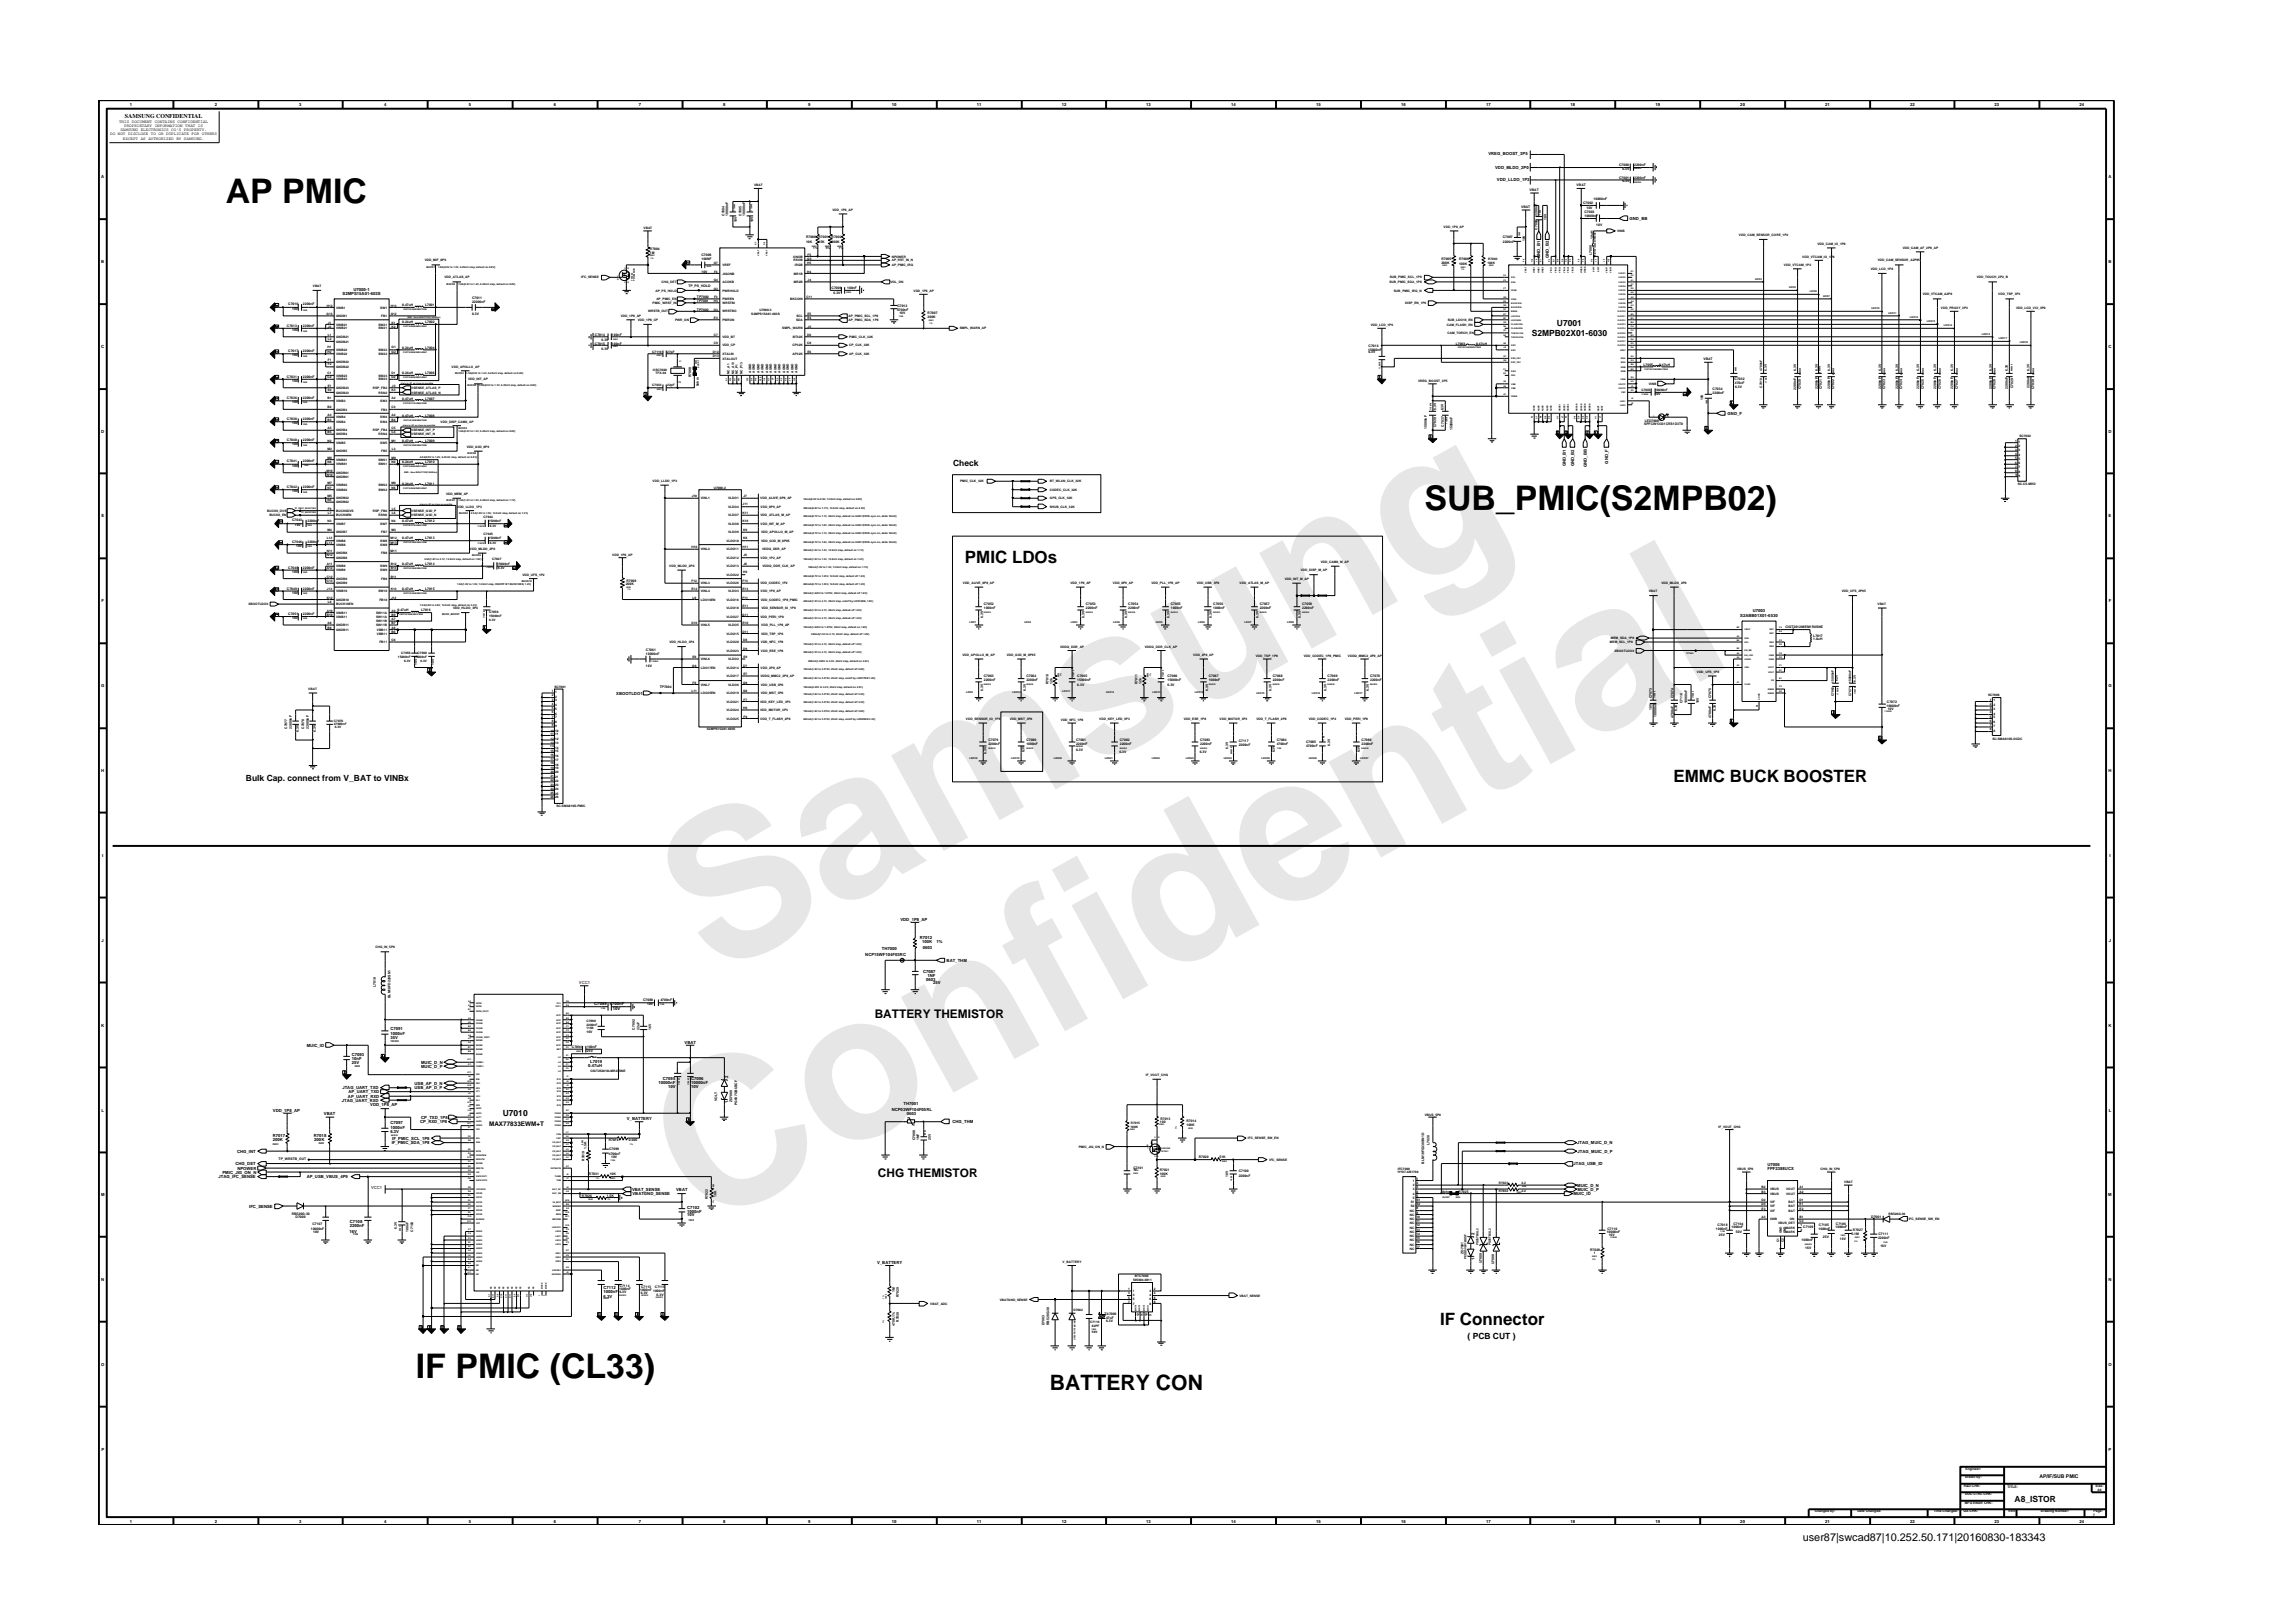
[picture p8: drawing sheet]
<svg xmlns="http://www.w3.org/2000/svg" width="297mm" height="210mm" viewBox="0 0 297 210" stroke-linecap="round" stroke-linejoin="round" font-family="sans-serif">
<defs><g id="words">
<g font-size="26.5" fill="#e6e6e6">
<text x="92.4" y="126.7" transform="rotate(-29 92.4 126.7)">Samsung</text>
<text x="91.1" y="159.4" transform="rotate(-29 91.1 159.4)">Confidential</text>
</g>
<g font-size="4.4">
<text x="29.2" y="26.4">AP PMIC</text>
<text x="184.5" y="66.1">SUB_PMIC(S2MPB02)</text>
<text x="53.9" y="178.5">IF PMIC (CL33)</text>
</g>
<text font-size="2.7" x="136" y="180.1">BATTERY CON</text>
<g font-size="2.2">
<text x="125" y="72.9">PMIC LDOs</text>
<text x="216.8" y="101.3">EMMC BUCK BOOSTER</text>
<text x="186.5" y="171.6">IF Connector</text>
</g>
<g font-size="1.5">
<text x="113.3" y="131.9">BATTERY THEMISTOR</text>
<text x="113.7" y="152.5">CHG THEMISTOR</text>
</g>
<text font-size="1.4" x="233.5" y="199.7">user87|swcad87|10.252.50.171|20160830-183343</text>
<g font-size="1.1">
<text x="198.4" y="43.5">S2MPB02X01-6030</text>
<text x="201.7" y="42.3">U7001</text>
<text x="123.5" y="60.4">Check</text>
<text x="31.9" y="101.2">Bulk Cap. connect from V_BAT to VINBx</text>
<text x="65.1" y="144.6">U7010</text>
<text x="190.1" y="173.4">( PCB CUT )</text>
<text x="261" y="194.6">A8_ISTOR</text>
</g>
<g font-size=".8">
<text x="16.2" y="15.3">SAMSUNG CONFIDENTIAL</text>
<text x="63.4" y="145.9">MAX77833EWM+T</text>
</g>
<text font-size=".7" x="264.2" y="191.5">AP/IF/SUB PMIC</text>
<g font-size=".5">
<text x="14.3" y="17.5">DO NOT DISCLOSE TO OR DUPLICATE FOR OTHERS</text>
<text x="15.4" y="15.9">THIS DOCUMENT CONTAINS CONFIDENTIAL</text>
<text x="15.6" y="17">SAMSUNG ELECTRONICS CO’S PROPERTY.</text>
<text x="16.1" y="16.4">PROPRIETARY INFORMATION THAT IS</text>
<text x="16.8" y="13.8">1</text>
<text x="27.8" y="13.8">2</text>
<text x="38.7" y="13.8">3</text>
<text x="49.7" y="13.8">4</text>
<text x="60.8" y="13.8">5</text>
<text x="71.8" y="13.8">6</text>
<text x="82.8" y="13.8">7</text>
<text x="93.7" y="13.8">8</text>
<text x="104.7" y="13.8">9</text>
<text x="115.5" y="13.8">10</text>
<text x="126.6" y="13.8">11</text>
<text x="137.6" y="13.8">12</text>
<text x="148.5" y="13.8">13</text>
<text x="159.5" y="13.8">14</text>
<text x="170.5" y="13.8">15</text>
<text x="181.5" y="13.8">16</text>
<text x="192.5" y="13.8">17</text>
<text x="203.4" y="13.8">18</text>
<text x="214.4" y="13.8">19</text>
<text x="225.4" y="13.8">20</text>
<text x="236.5" y="13.8">21</text>
<text x="247.5" y="13.8">22</text>
<text x="258.4" y="13.8">23</text>
<text x="269.4" y="13.8">24</text>
<text x="13.1" y="23.1">A</text>
<text x="15.9" y="18.1">EXCEPT AS AUTHORIZED BY SAMSUNG.</text>
<text x="192.8" y="20.1">VREG_BOOST_3P5</text>
<text x="193.7" y="21.9">VDD_MLDO_2P0</text>
<text x="193.9" y="23.5">VDD_LLDO_1P3</text>
<text x="273.1" y="23.1">A</text>
<text x="211.1" y="28.5">GND_BB</text>
<text x="13.1" y="34.1">B</text>
<text x="199.5" y="33.4" transform="rotate(-90 199.5 33.4)">GND_B1</text>
<text x="200.6" y="33.4" transform="rotate(-90 200.6 33.4)">GND_B2</text>
<text x="273.1" y="34.1">B</text>
<text x="44.4" y="38.2">S2MPS15A01-603S</text>
<text x="45.8" y="37.7">U7000-1</text>
<text x="13.1" y="45.1">C</text>
<text x="273.1" y="45.1">C</text>
<text x="223.8" y="53.7">GND_F</text>
<text x="13.1" y="56.1">D</text>
<text x="273.1" y="56.1">D</text>
<text x="202.8" y="60.4" transform="rotate(-90 202.8 60.4)">GND_B1</text>
<text x="203.9" y="60.4" transform="rotate(-90 203.9 60.4)">GND_B2</text>
<text x="205.5" y="60.5" transform="rotate(-90 205.5 60.5)">GND_BB</text>
<text x="208.3" y="60.1" transform="rotate(-90 208.3 60.1)">GND_F</text>
<text x="13.1" y="67">E</text>
<text x="273.1" y="67">E</text>
<text x="13.2" y="78">F</text>
<text x="225.4" y="80">S2ABB01X01-6530</text>
<text x="227.1" y="79.3">U7003</text>
<text x="273.2" y="78">F</text>
<text x="13.1" y="89">G</text>
<text x="79.8" y="90">XBOOTLDO1</text>
<text x="273.1" y="89">G</text>
<text x="13.1" y="100.1">H</text>
<text x="273.1" y="100.1">H</text>
<text x="13.2" y="111">I</text>
<text x="273.3" y="111">I</text>
<text x="116.6" y="119.3">VDD_1P8_AP</text>
<text x="13.2" y="122">J</text>
<text x="112.1" y="123.8">NCP15WF104F03RC</text>
<text x="114.2" y="123.1">TH7000</text>
<text x="119.1" y="121.7">R7012</text>
<text x="119.5" y="122.2">100K</text>
<text x="119.5" y="122.9">0603</text>
<text x="121.3" y="122.2">1%</text>
<text x="122.6" y="124.6">BAT_THM</text>
<text x="273.2" y="122">J</text>
<text x="77" y="130.1">C7089</text>
<text x="79" y="130.1">4700nF</text>
<text x="79.4" y="130.8">10V</text>
<text x="119.6" y="126">C7087</text>
<text x="120" y="127.1">0603</text>
<text x="120.1" y="126.6">1NF</text>
<text x="120.9" y="127.5">25V</text>
<text x="13.1" y="133">K</text>
<text x="39.7" y="135.6">MUIC_ID</text>
<text x="45.6" y="137.3">10nF</text>
<text x="45.6" y="137.9">25V</text>
<text x="45.6" y="136.8">C7093</text>
<text x="50.6" y="133.5">C7091</text>
<text x="50.6" y="134.6">35V</text>
<text x="50.6" y="134.1">1000nF</text>
<text x="54.6" y="137.8">MUIC_D_N</text>
<text x="76.4" y="137.7">L7019</text>
<text x="88.7" y="135.2">VBAT</text>
<text x="273.1" y="133">K</text>
<text x="13.2" y="144">L</text>
<text x="35.4" y="144">VDD_1P8_AP</text>
<text x="44.3" y="142.7">JTAG_UART_RXD</text>
<text x="44.4" y="141.1">JTAG_UART_TXD</text>
<text x="45.1" y="142.2">AP_UART_RXD</text>
<text x="45.1" y="141.6">AP_UART_TXD</text>
<text x="48" y="143.3">VDD_1P8_AP</text>
<text x="53.7" y="140.5">USB_AP_D_N</text>
<text x="53.7" y="141.1">USB_AP_D_P</text>
<text x="54.6" y="138.3">MUIC_D_P</text>
<text x="76.2" y="138.3">0.47uH</text>
<text x="85.3" y="140.5">10000nF</text>
<text x="85.9" y="139.9">C7095</text>
<text x="86.6" y="141">10V</text>
<text x="89.5" y="139.9">C7096</text>
<text x="89.5" y="140.5">10000nF</text>
<text x="89.5" y="141">10V</text>
<text x="94.3" y="142.9" transform="rotate(-90 94.3 142.9)">1</text>
<text x="94.3" y="139.6" transform="rotate(-90 94.3 139.6)">2</text>
<text x="115.5" y="143.9">NCP03WF104F05RL</text>
<text x="117" y="143.2">TH7001</text>
<text x="273.2" y="144">L</text>
<text x="30.7" y="149.3">CHG_INT</text>
<text x="35.3" y="147.3">R7017</text>
<text x="35.3" y="147.9">200K</text>
<text x="40.7" y="147.3">R7018</text>
<text x="40.7" y="147.9">200K</text>
<text x="42" y="144.5">VBAT</text>
<text x="50.6" y="145.7">C7097</text>
<text x="50.6" y="146.2">1000nF</text>
<text x="50.6" y="146.8">6.3V</text>
<text x="50.7" y="148.2">IF_PMIC_SDA_1P8</text>
<text x="50.8" y="147.6">IF_PMIC_SCL_1P8</text>
<text x="54.4" y="145.5">CP_RXD_1P8</text>
<text x="54.6" y="144.9">CP_TXD_1P8</text>
<text x="81.2" y="145.1">V_BATTERY</text>
<text x="117.5" y="144.4">0603</text>
<text x="123.4" y="145.5">CHG_THM</text>
<text x="204.3" y="148.2">JTAG_MUIC_D_N</text>
<text x="204.4" y="149.3">JTAG_MUIC_D_P</text>
<text x="13.1" y="154.9">M</text>
<text x="28.3" y="152.6">JTAG_IFC_SENSE</text>
<text x="28.8" y="152">PMIC_JIG_ON_N</text>
<text x="30.5" y="150.9">CHG_DET</text>
<text x="30.7" y="151.5">NPOWER</text>
<text x="39.7" y="152.6">AP_USB_VBUS_4P9</text>
<text x="81.9" y="154.2">VBAT_SENSE</text>
<text x="81.9" y="154.8">VBATGND_SENSE</text>
<text x="87.6" y="154.2">VBAT</text>
<text x="203.8" y="154.8">MUIC_ID</text>
<text x="203.8" y="150.9">JTAG_USB_ID</text>
<text x="204.3" y="153.7">MUIC_D_N</text>
<text x="204.3" y="154.2">MUIC_D_P</text>
<text x="229" y="151.6">FPF2388UCX</text>
<text x="229" y="151.1">U7006</text>
<text x="273.1" y="154.9">M</text>
<text x="32.3" y="156.4">IFC_SENSE</text>
<text x="45.3" y="159.7">16V</text>
<text x="45.3" y="158.4">C7108</text>
<text x="45.3" y="159">2200nF</text>
<text x="89" y="157.6">10V</text>
<text x="89" y="157.1">1000nF</text>
<text x="89" y="156.6">C7102</text>
<text x="191" y="159.9" transform="rotate(-90 191 159.9)">2</text>
<text x="13.1" y="165.9">N</text>
<text x="78.2" y="167">C7112</text>
<text x="78.2" y="167.5">1000nF</text>
<text x="113.6" y="163.7">V_BATTERY</text>
<text x="191" y="163.3" transform="rotate(-90 191 163.3)">1</text>
<text x="273.1" y="165.9">N</text>
<text x="78.2" y="168.1">6.3V</text>
<text x="13.1" y="176.9">O</text>
<text x="273.1" y="176.9">O</text>
<text x="13.1" y="187.9">P</text>
<text x="273.1" y="187.9">P</text>
<text x="16.8" y="197.2">1</text>
<text x="27.8" y="197.2">2</text>
<text x="38.7" y="197.2">3</text>
<text x="49.7" y="197.2">4</text>
<text x="60.8" y="197.2">5</text>
<text x="71.8" y="197.2">6</text>
<text x="82.8" y="197.2">7</text>
<text x="93.7" y="197.2">8</text>
<text x="104.7" y="197.2">9</text>
<text x="115.5" y="197.2">10</text>
<text x="126.6" y="197.2">11</text>
<text x="137.6" y="197.2">12</text>
<text x="148.5" y="197.2">13</text>
<text x="159.5" y="197.2">14</text>
<text x="170.5" y="197.2">15</text>
<text x="181.5" y="197.2">16</text>
<text x="192.5" y="197.2">17</text>
<text x="203.4" y="197.2">18</text>
<text x="214.4" y="197.2">19</text>
<text x="225.4" y="197.2">20</text>
<text x="236.5" y="197.2">21</text>
<text x="247.5" y="197.2">22</text>
<text x="258.4" y="197.2">23</text>
<text x="269.4" y="197.2">24</text>
</g>
<g font-size=".5" fill="#f00">
<text x="75" y="127.5">VCC1</text>
<text x="48.1" y="154">VCC1</text>
</g>
<g font-size=".4">
<text x="209.7" y="23.2">C7001</text>
<text x="209.7" y="21.5">C7000</text>
<text x="210.2" y="23.6">6.3V</text>
<text x="210.2" y="22">6.3V</text>
<text x="211.7" y="21.5">2200nF</text>
<text x="211.7" y="23.2">2200nF</text>
<text x="83.4" y="29.6">VBAT</text>
<text x="93.8" y="28" transform="rotate(-90 93.8 28)">C7004</text>
<text x="94.3" y="28" transform="rotate(-90 94.3 28)">10000nF</text>
<text x="95.4" y="28.8" transform="rotate(-90 95.4 28.8)">10V</text>
<text x="96" y="28" transform="rotate(-90 96 28)">C7005</text>
<text x="96.5" y="28" transform="rotate(-90 96.5 28)">10000nF</text>
<text x="97.6" y="28.8" transform="rotate(-90 97.6 28.8)">10V</text>
<text x="97.7" y="24.1">VBAT</text>
<text x="107.8" y="27.4">VDD_1P8_AP</text>
<text x="187" y="29.6">VDD_1P8_AP</text>
<text x="197" y="26.9">VBAT</text>
<text x="198.1" y="24.7">VBAT</text>
<text x="199.2" y="29.7" transform="rotate(-90 199.2 29.7)">C7006</text>
<text x="199.2" y="28" transform="rotate(-90 199.2 28)">2200nF</text>
<text x="200.3" y="28.5" transform="rotate(-90 200.3 28.5)">10V</text>
<text x="204.2" y="24.1">VBAT</text>
<text x="205.1" y="26.4">C7002</text>
<text x="205.3" y="27.5">C7003</text>
<text x="205.3" y="28.1">10000nF</text>
<text x="205.5" y="27">10V</text>
<text x="206.4" y="25.9">10000nF</text>
<text x="206.8" y="29.2">10V</text>
<text x="55" y="33.9">VDD_MIF_0P9</text>
<text x="84.2" y="32.9">1M</text>
<text x="84.2" y="32.4">R7004</text>
<text x="90.9" y="33.2">C7008</text>
<text x="90.9" y="35.3">10V</text>
<text x="90.9" y="33.7">100NF</text>
<text x="92.5" y="34.2">G7</text>
<text x="92.5" y="35.3">F4</text>
<text x="93.6" y="34.5">VREF</text>
<text x="93.6" y="35.6">JIGONB</text>
<text x="102.8" y="33.4">ONOB</text>
<text x="102.8" y="33.9">RSOB</text>
<text x="102.8" y="35.6">MR1B</text>
<text x="103" y="34.5">IRQB</text>
<text x="104.4" y="30.8">R7000</text>
<text x="104.4" y="31.4">10K</text>
<text x="104.6" y="33.6">G5</text>
<text x="104.6" y="34.2">H5</text>
<text x="104.6" y="35.3">H4</text>
<text x="104.6" y="33.1">F5</text>
<text x="105.4" y="32.3">1%</text>
<text x="106" y="30.8">R7001</text>
<text x="106" y="31.4">15K</text>
<text x="107" y="32.3">5%</text>
<text x="107.7" y="30.8">R7002</text>
<text x="107.7" y="31.4">200K</text>
<text x="108.7" y="32.3">1%</text>
<text x="115.5" y="33.9">AP_RST_IN_N</text>
<text x="115.5" y="34.5">AP_PMIC_IRQ</text>
<text x="115.5" y="33.4">NPOWER</text>
<text x="186.7" y="33.7">R7005</text>
<text x="186.7" y="34.1">200K</text>
<text x="189" y="34.3">100K</text>
<text x="189" y="33.7">R7006</text>
<text x="192.7" y="34.1">100K</text>
<text x="192.8" y="33.7">R7003</text>
<text x="194.7" y="30.8">C7007</text>
<text x="194.7" y="31.4">2200nF</text>
<text x="197.6" y="31.3" transform="rotate(-90 197.6 31.3)">10V</text>
<text x="206.2" y="33" transform="rotate(-90 206.2 33)">L7000</text>
<text x="206.4" y="31" transform="rotate(-90 206.4 31)">1.0uH</text>
<text x="209.5" y="30.1">VINB</text>
<text x="225.3" y="30.6">VDD_CAM_SENSOR_CORE_1P2</text>
<text x="231.1" y="34.5">VDD_VTCAM_1P2</text>
<text x="233.5" y="33.4">VDD_VTCAM_IO_1P8</text>
<text x="235.4" y="31.7">VDD_CAM_IO_1P8</text>
<text x="242.3" y="35">VDD_LCD_1P8</text>
<text x="243.2" y="33.9">VDD_CAM_SENSOR_A2P95</text>
<text x="246.5" y="32.3">VDD_CAM_AF_2P8_AP</text>
<text x="37.3" y="39.5">C7010</text>
<text x="37.9" y="40.1">10V</text>
<text x="39.2" y="39.5">2200nF</text>
<text x="40.5" y="37.2">VBAT</text>
<text x="42.3" y="40.8">G13</text>
<text x="42.3" y="39.7">H12</text>
<text x="42.5" y="41.9">J1</text>
<text x="43.5" y="41.1">GNDB1</text>
<text x="43.5" y="40">VINB1</text>
<text x="49.3" y="40">SW1</text>
<text x="49.4" y="41.1">FB1</text>
<text x="50.6" y="40.8">G12</text>
<text x="50.6" y="39.7">H13</text>
<text x="50.7" y="41.9">K1</text>
<text x="52.1" y="39.7">0.47uH</text>
<text x="52.1" y="41.9">0.24uH</text>
<text x="55.1" y="39.7">L7001</text>
<text x="55.1" y="41.9">L7002</text>
<text x="57.6" y="36.1">VDD_ATLAS_AP</text>
<text x="61.2" y="39.2">22000nF</text>
<text x="61.2" y="40.8">6.3V</text>
<text x="61.2" y="38.7">C7011</text>
<text x="75.3" y="36.1">IFC_SENSE</text>
<text x="80.4" y="41.1">VDD_1P8_AP</text>
<text x="82.6" y="41.6">VDD_1P8_CP</text>
<text x="83.9" y="40.5">WRSTB_OUT</text>
<text x="84.5" y="39.4">PMIC_WRST_IN</text>
<text x="84.9" y="37.8">AP_PS_HOLD</text>
<text x="85" y="38.9">AP_PMIC_EN</text>
<text x="85.7" y="36.7">CHG_DET</text>
<text x="87.5" y="41.6">PWR_ON</text>
<text x="89.2" y="37.2">TP_PS_HOLD</text>
<text x="90.3" y="39.1">TP7001</text>
<text x="90.3" y="38.6">TP7000</text>
<text x="90.3" y="40.2">TP7002</text>
<text x="92.5" y="37.5">G3</text>
<text x="92.5" y="36.4">G4</text>
<text x="92.5" y="39.1">H3</text>
<text x="92.5" y="40.2">D3</text>
<text x="92.5" y="41.3">E3</text>
<text x="92.5" y="38.6">F3</text>
<text x="93.6" y="39.4">WRSTBI</text>
<text x="93.6" y="41.6">PWRON</text>
<text x="93.6" y="37.8">PWRHOLD</text>
<text x="93.6" y="36.7">ACOKB</text>
<text x="93.6" y="38.9">PWREN</text>
<text x="93.6" y="40.5">WRSTBO</text>
<text x="97.3" y="40.8">S2MPS15A01-603S</text>
<text x="98.4" y="40.2">U7000-3</text>
<text x="102.4" y="38.9">BKCOIN</text>
<text x="102.8" y="36.7">MR2B</text>
<text x="103.1" y="41.6">SDA</text>
<text x="103.2" y="41.1">SCL</text>
<text x="104.5" y="38.6">C11</text>
<text x="104.6" y="41.3">E4</text>
<text x="104.6" y="40.8">E5</text>
<text x="104.6" y="36.4">J4</text>
<text x="107.7" y="37.5">C7009</text>
<text x="108" y="38">6.3V</text>
<text x="109.8" y="37.5">100nF</text>
<text x="109.9" y="41.1">AP_PMIC_SCL_1P8</text>
<text x="109.9" y="41.6">AP_PMIC_SDA_1P8</text>
<text x="115.3" y="36.7">VOL_DN</text>
<text x="116.2" y="40.2">4700nF</text>
<text x="116.3" y="39.7">C7012</text>
<text x="116.5" y="40.6">10V</text>
<text x="118.3" y="37.9">VDD_1P8_AP</text>
<text x="120.2" y="41.2">200K</text>
<text x="120.2" y="40.7">R7007</text>
<text x="180" y="36.7">SUB_PMIC_SDA_1P8</text>
<text x="180" y="36.1">SUB_PMIC_SCL_1P8</text>
<text x="180.6" y="37.8">SUB_PMIC_IRQ_N</text>
<text x="182" y="39.4">DISP_EN_1P6</text>
<text x="187.6" y="41.6">SUB_LDO18_EN</text>
<text x="249.1" y="38.3">VDD_VTCAM_A2P8</text>
<text x="251.4" y="40">VDD_PROXY_3P3</text>
<text x="256.1" y="36.1">VDD_TOUCH_2P2_B</text>
<text x="258.9" y="38.3">VDD_TSP_3P3</text>
<text x="261.2" y="40">VDD_LCD_VCI_3P0</text>
<text x="37.2" y="42.3">C7013</text>
<text x="37.3" y="45.6">C7017</text>
<text x="37.9" y="46.2">10V</text>
<text x="37.9" y="42.9">10V</text>
<text x="39.2" y="45.6">2200nF</text>
<text x="39.2" y="42.3">2200nF</text>
<text x="42.4" y="45.7">H2</text>
<text x="42.4" y="45.1">H1</text>
<text x="42.5" y="43.5">L1</text>
<text x="42.5" y="44">L2</text>
<text x="42.5" y="47.3">F2</text>
<text x="42.5" y="46.8">F1</text>
<text x="42.5" y="42.4">J2</text>
<text x="43.5" y="43.8">GNDB21</text>
<text x="43.5" y="44.4">GNDB21</text>
<text x="43.5" y="42.7">VINB21</text>
<text x="43.5" y="47.7">GNDB22</text>
<text x="43.5" y="45.5">VINB22</text>
<text x="43.5" y="47.1">GNDB22</text>
<text x="43.5" y="46">VINB22</text>
<text x="43.5" y="42.2">VINB21</text>
<text x="49" y="42.7">SW21</text>
<text x="49" y="42.2">SW21</text>
<text x="49" y="45.5">SW22</text>
<text x="49" y="46">SW22</text>
<text x="50.7" y="45.1">G1</text>
<text x="50.7" y="45.7">G2</text>
<text x="50.7" y="42.4">K2</text>
<text x="52.1" y="45.2">0.24uH</text>
<text x="55.1" y="45.2">L7004</text>
<text x="58.5" y="47.7">VDD_APOLLO_AP</text>
<text x="77.1" y="44.6">C7015</text>
<text x="77.1" y="43.5">C7014</text>
<text x="77.9" y="44.2">6.3V</text>
<text x="77.9" y="45.3">6.3V</text>
<text x="79.3" y="43.5">100nF</text>
<text x="79.3" y="44.6">100nF</text>
<text x="84.5" y="45.7">C7119</text>
<text x="86.4" y="45.7">27pF</text>
<text x="88.3" y="46.8" transform="rotate(-90 88.3 46.8)">1</text>
<text x="92.4" y="45.7">D12</text>
<text x="92.4" y="46.2">D13</text>
<text x="92.5" y="43.5">C7</text>
<text x="92.5" y="44.6">C9</text>
<text x="93.6" y="43.8">VDD_BT</text>
<text x="93.6" y="44.9">VDD_CP</text>
<text x="93.6" y="46">XTALIN</text>
<text x="93.6" y="46.6">XTALOUT</text>
<text x="101.3" y="42.7">SMPL_WARN</text>
<text x="102.7" y="46">AP32K</text>
<text x="102.7" y="44.9">CP32K</text>
<text x="102.7" y="43.8">BT32K</text>
<text x="104.6" y="43.5">D6</text>
<text x="104.6" y="44.6">C8</text>
<text x="104.6" y="45.7">E6</text>
<text x="104.6" y="42.4">J5</text>
<text x="110" y="43.8">PMIC_CLK_32K</text>
<text x="110" y="46">AP_CLK_32K</text>
<text x="110" y="44.9">CP_CLK_32K</text>
<text x="124.3" y="42.7">SMPL_WARN_AP</text>
<text x="177.3" y="45.4">15000nF</text>
<text x="177.3" y="45.7">6.3V</text>
<text x="177.3" y="45">C7016</text>
<text x="177.6" y="42.2">VDD_LCD_1P6</text>
<text x="187.4" y="42.2">CAM_FLASH_EN</text>
<text x="187.5" y="43.3">CAM_TORCH_EN</text>
<text x="188.6" y="44.6">L7003</text>
<text x="191.2" y="44.6">0.47uH</text>
<text x="212.9" y="47.4">L7005</text>
<text x="214.9" y="47.4">0.47uH</text>
<text x="220.7" y="46.6">VBAT</text>
<text x="37.2" y="51.7">C7036</text>
<text x="37.2" y="48.9">C7031</text>
<text x="37.9" y="49.5">10V</text>
<text x="37.9" y="52.2">10V</text>
<text x="39.2" y="51.7">2200nF</text>
<text x="39.2" y="48.9">2200nF</text>
<text x="42.4" y="48.4">C1</text>
<text x="42.4" y="49">C2</text>
<text x="42.4" y="52.8">B2</text>
<text x="42.4" y="51.7">B1</text>
<text x="42.4" y="53.9">A3</text>
<text x="42.4" y="50.1">E1</text>
<text x="42.4" y="50.6">E2</text>
<text x="43.5" y="48.8">VINB23</text>
<text x="43.5" y="49.3">VINB23</text>
<text x="43.5" y="53.2">GNDB3</text>
<text x="43.5" y="52.1">VINB3</text>
<text x="43.5" y="50.4">GNDB23</text>
<text x="43.5" y="51">GNDB23</text>
<text x="48.3" y="50.4">RSP_FB2</text>
<text x="49" y="48.8">SW23</text>
<text x="49" y="49.3">SW23</text>
<text x="49.1" y="51">RSN2</text>
<text x="49.3" y="52.1">SW3</text>
<text x="49.4" y="53.2">FB3</text>
<text x="50.7" y="50.6">K3</text>
<text x="50.7" y="52.8">C3</text>
<text x="50.7" y="53.9">A4</text>
<text x="50.7" y="48.4">D1</text>
<text x="50.7" y="49">D2</text>
<text x="50.7" y="51.7">A2</text>
<text x="50.8" y="50.1">J3</text>
<text x="52.1" y="51.8">0.47uH</text>
<text x="52.1" y="48.5">0.24uH</text>
<text x="52.1" y="54">0.47uH</text>
<text x="53.3" y="50.4">VSENSE_ATLAS_P</text>
<text x="53.3" y="51">VSENSE_ATLAS_N</text>
<text x="55.1" y="51.8">L7007</text>
<text x="55.1" y="48.5">L7006</text>
<text x="55.1" y="54">L7008</text>
<text x="60.6" y="49.3">VDD_INT_AP</text>
<text x="84.5" y="50.1">C7033</text>
<text x="84.6" y="48">OSC7000</text>
<text x="84.9" y="48.4">TFX-04</text>
<text x="86.4" y="50.1">22pF</text>
<text x="88.2" y="49.6" transform="rotate(-90 88.2 49.6)">2</text>
<text x="89.5" y="48.9" transform="rotate(-90 89.5 48.9)">R7008</text>
<text x="90.5" y="50.1" transform="rotate(-90 90.5 50.1)">0ohm</text>
<text x="94.5" y="48.5" transform="rotate(-90 94.5 48.5)">NC_A1</text>
<text x="95.1" y="48.5" transform="rotate(-90 95.1 48.5)">NC_A13</text>
<text x="95.6" y="48.5" transform="rotate(-90 95.6 48.5)">NC_P1</text>
<text x="96.2" y="48.5" transform="rotate(-90 96.2 48.5)">NC_P13</text>
<text x="97.3" y="48.3" transform="rotate(-90 97.3 48.3)">AGND</text>
<text x="97.8" y="48.3" transform="rotate(-90 97.8 48.3)">AGND</text>
<text x="98.4" y="48.3" transform="rotate(-90 98.4 48.3)">AGND</text>
<text x="98.9" y="48.3" transform="rotate(-90 98.9 48.3)">AGND</text>
<text x="99.5" y="48.3" transform="rotate(-90 99.5 48.3)">AGND</text>
<text x="100" y="48.3" transform="rotate(-90 100 48.3)">AGND</text>
<text x="100.6" y="48.3" transform="rotate(-90 100.6 48.3)">AGND</text>
<text x="101.1" y="48.3" transform="rotate(-90 101.1 48.3)">AGND</text>
<text x="101.7" y="48.3" transform="rotate(-90 101.7 48.3)">AGND</text>
<text x="102.2" y="48.3" transform="rotate(-90 102.2 48.3)">AGND</text>
<text x="102.8" y="48.3" transform="rotate(-90 102.8 48.3)">AGND</text>
<text x="103.3" y="48.3" transform="rotate(-90 103.3 48.3)">AGND</text>
<text x="183.7" y="49.5">VREG_BOOST_3P5</text>
<text x="186" y="53.1" transform="rotate(-90 186 53.1)">6.3V</text>
<text x="187" y="53.2" transform="rotate(-90 187 53.2)">6.3V</text>
<text x="212.6" y="50.7">C7035</text>
<text x="213.6" y="49.9">VINB</text>
<text x="214.4" y="51.2">10V</text>
<text x="214.4" y="50.7">10000nF</text>
<text x="220.7" y="51.9" transform="rotate(-90 220.7 51.9)">10V</text>
<text x="221.9" y="50.5">C7034</text>
<text x="221.9" y="51.1">2200nF</text>
<text x="224.7" y="49.2">C7032</text>
<text x="224.7" y="49.7">470nF</text>
<text x="224.8" y="50.3">6.3V</text>
<text x="228.3" y="50.2" transform="rotate(-90 228.3 50.2)">C7019</text>
<text x="228.3" y="48" transform="rotate(-90 228.3 48)">4700nF</text>
<text x="228.9" y="48" transform="rotate(-90 228.9 48)">6.3V</text>
<text x="232.7" y="50.5" transform="rotate(-90 232.7 50.5)">2200nF</text>
<text x="232.7" y="48" transform="rotate(-90 232.7 48)">6.3V</text>
<text x="233.3" y="50.4" transform="rotate(-90 233.3 50.4)">C7020</text>
<text x="235.5" y="50.4" transform="rotate(-90 235.5 50.4)">2200nF</text>
<text x="235.5" y="48" transform="rotate(-90 235.5 48)">6.3V</text>
<text x="236" y="50.4" transform="rotate(-90 236 50.4)">C7021</text>
<text x="237.1" y="50.4" transform="rotate(-90 237.1 50.4)">2200nF</text>
<text x="237.1" y="48" transform="rotate(-90 237.1 48)">6.3V</text>
<text x="237.6" y="50.4" transform="rotate(-90 237.6 50.4)">C7022</text>
<text x="243.7" y="48" transform="rotate(-90 243.7 48)">6.3V</text>
<text x="243.7" y="50.4" transform="rotate(-90 243.7 50.4)">2200nF</text>
<text x="244.2" y="50.4" transform="rotate(-90 244.2 50.4)">C7023</text>
<text x="245.9" y="50.4" transform="rotate(-90 245.9 50.4)">2200nF</text>
<text x="245.9" y="48" transform="rotate(-90 245.9 48)">6.3V</text>
<text x="246.4" y="50.4" transform="rotate(-90 246.4 50.4)">C7024</text>
<text x="248.6" y="50.4" transform="rotate(-90 248.6 50.4)">2200nF</text>
<text x="248.6" y="48" transform="rotate(-90 248.6 48)">6.3V</text>
<text x="249.2" y="50.4" transform="rotate(-90 249.2 50.4)">C7025</text>
<text x="250.8" y="50.4" transform="rotate(-90 250.8 50.4)">2200nF</text>
<text x="250.8" y="48" transform="rotate(-90 250.8 48)">6.3V</text>
<text x="251.4" y="50.4" transform="rotate(-90 251.4 50.4)">C7026</text>
<text x="253" y="50.4" transform="rotate(-90 253 50.4)">2200nF</text>
<text x="253" y="48" transform="rotate(-90 253 48)">6.3V</text>
<text x="253.6" y="50.4" transform="rotate(-90 253.6 50.4)">C7027</text>
<text x="258" y="48" transform="rotate(-90 258 48)">6.3V</text>
<text x="258" y="50.4" transform="rotate(-90 258 50.4)">2200nF</text>
<text x="258.5" y="50.4" transform="rotate(-90 258.5 50.4)">C7028</text>
<text x="260.1" y="50.4" transform="rotate(-90 260.1 50.4)">2200nF</text>
<text x="260.1" y="48.1" transform="rotate(-90 260.1 48.1)">6.3V</text>
<text x="260.8" y="50.3" transform="rotate(-90 260.8 50.3)">C7029</text>
<text x="262.9" y="48" transform="rotate(-90 262.9 48)">6.3V</text>
<text x="262.9" y="50.2" transform="rotate(-90 262.9 50.2)">2200nF</text>
<text x="263.5" y="50.4" transform="rotate(-90 263.5 50.4)">C7030</text>
<text x="37.2" y="54.4">C7038</text>
<text x="37.2" y="57.2">C7040</text>
<text x="37.2" y="59.9">C7041</text>
<text x="37.9" y="57.7">10V</text>
<text x="37.9" y="55">10V</text>
<text x="39.2" y="57.2">2200nF</text>
<text x="39.2" y="59.9">2200nF</text>
<text x="39.2" y="54.4">2200nF</text>
<text x="42.4" y="59.4">M8</text>
<text x="42.4" y="58.3">M2</text>
<text x="42.4" y="57.2">N2</text>
<text x="42.4" y="56.1">B5</text>
<text x="42.4" y="54.5">B3</text>
<text x="42.4" y="55.6">A5</text>
<text x="43.5" y="59.7">VINB61</text>
<text x="43.5" y="57.5">VINB5</text>
<text x="43.5" y="58.6">GNDB5</text>
<text x="43.5" y="54.8">VINB4</text>
<text x="43.5" y="56.4">GNDB4</text>
<text x="43.5" y="55.9">GNDB4</text>
<text x="43.5" y="54.2">VINB4</text>
<text x="48.3" y="55.9">RSP_FB4</text>
<text x="49" y="59.7">SW61</text>
<text x="49.1" y="56.4">RSN4</text>
<text x="49.3" y="57.5">SW5</text>
<text x="49.3" y="54.8">SW4</text>
<text x="49.3" y="54.2">SW4</text>
<text x="49.4" y="58.6">FB5</text>
<text x="50.7" y="59.4">M9</text>
<text x="50.7" y="57.2">M1</text>
<text x="50.7" y="54.5">B4</text>
<text x="50.7" y="56.1">C4</text>
<text x="50.7" y="55.6">C5</text>
<text x="50.8" y="58.3">L3</text>
<text x="52.1" y="60">0.24uH</text>
<text x="52.1" y="57.3">0.47uH</text>
<text x="53.3" y="55.9">VSENSE_INT_P</text>
<text x="53.3" y="56.4">VSENSE_INT_N</text>
<text x="55.1" y="60">L7010</text>
<text x="55.1" y="57.3">L7009</text>
<text x="57.1" y="54.8">VDD_DISP_CAM0_AP</text>
<text x="60.5" y="58.1">VDD_G3D_0P9</text>
<text x="184.8" y="55.6" transform="rotate(-90 184.8 55.6)">15000nF</text>
<text x="186" y="55.3" transform="rotate(-90 186 55.3)">C7039</text>
<text x="187" y="55.3" transform="rotate(-90 187 55.3)">C7037</text>
<text x="188.2" y="55.7" transform="rotate(-90 188.2 55.7)">15000nF</text>
<text x="213" y="55.1">SPFCW13331CRS1D3T0</text>
<text x="213.1" y="54.6">LED7000</text>
<text x="261.1" y="58.4">3</text>
<text x="261.1" y="59">4</text>
<text x="261.1" y="59.5">5</text>
<text x="261.1" y="57.3">1</text>
<text x="261.1" y="57.9">2</text>
<text x="261.5" y="58.4">3</text>
<text x="261.5" y="59">4</text>
<text x="261.5" y="59.5">5</text>
<text x="261.5" y="57.3">1</text>
<text x="261.5" y="57.9">2</text>
<text x="261.6" y="56.7">SC7002</text>
<text x="37.2" y="63.2">C7042</text>
<text x="37.9" y="60.5">10V</text>
<text x="37.9" y="63.8">10V</text>
<text x="39.2" y="63.2">2200nF</text>
<text x="42.3" y="61.1">M10</text>
<text x="42.3" y="61.6">N10</text>
<text x="42.4" y="62.7">M7</text>
<text x="42.4" y="64.4">M5</text>
<text x="42.4" y="63.3">N7</text>
<text x="42.4" y="60">N8</text>
<text x="42.4" y="64.9">N5</text>
<text x="43.5" y="63.6">VINB62</text>
<text x="43.5" y="60.3">VINB61</text>
<text x="43.5" y="61.9">GNDB61</text>
<text x="43.5" y="65.2">GNDB62</text>
<text x="43.5" y="61.4">GNDB61</text>
<text x="43.5" y="64.7">GNDB62</text>
<text x="43.5" y="63">VINB62</text>
<text x="49" y="60.3">SW61</text>
<text x="49" y="63.6">SW62</text>
<text x="49" y="63">SW62</text>
<text x="50.7" y="62.7">M6</text>
<text x="50.7" y="63.3">N6</text>
<text x="50.7" y="60">N9</text>
<text x="52.1" y="62.8">0.24uH</text>
<text x="55.1" y="62.8">L7011</text>
<text x="57.8" y="64.1">VDD_MEM_AP</text>
<text x="59.2" y="65.8">VDD_LLDO_1P3</text>
<text x="84.5" y="62.5">VDD_LLDO_1P3</text>
<text x="89.6" y="64.4">J10</text>
<text x="90.8" y="64.7">VINL1</text>
<text x="92.5" y="63.3">U7000-2</text>
<text x="94.3" y="65.8">VLDO4</text>
<text x="94.3" y="64.7">VLDO1</text>
<text x="96.2" y="65.5">J11</text>
<text x="96.3" y="64.4">J7</text>
<text x="98.5" y="64.7">VDD_ALIVE_0P8_AP</text>
<text x="98.5" y="65.8">VDD_0P9_AP</text>
<text x="124.4" y="62.5">PMIC_CLK_32K</text>
<text x="136" y="65.8">SHUB_CLK_32K</text>
<text x="136" y="62.5">BT_WLAN_CLK_32K</text>
<text x="136" y="63.6">CODEC_CLK_32K</text>
<text x="136" y="64.7">GPS_CLK_32K</text>
<text x="261.1" y="60.1">6</text>
<text x="261.1" y="60.6">7</text>
<text x="261.1" y="61.2">8</text>
<text x="261.1" y="61.7">9</text>
<text x="261.4" y="62.8">SC-C5-MRD</text>
<text x="261.5" y="60.1">6</text>
<text x="261.5" y="60.6">7</text>
<text x="261.5" y="61.2">8</text>
<text x="261.5" y="61.8">9</text>
<text x="34.6" y="66.3">BUCK6_DVS</text>
<text x="34.9" y="66.9">BUCK6_EN</text>
<text x="37.8" y="70.4">C7046</text>
<text x="37.8" y="67.5">C7043</text>
<text x="38.2" y="68.2">10V</text>
<text x="38.4" y="70.9">10V</text>
<text x="39.8" y="70.4">2200nF</text>
<text x="39.8" y="67.6">2200nF</text>
<text x="42.3" y="71.6">N11</text>
<text x="42.3" y="69.9">L12</text>
<text x="42.3" y="70.5">L13</text>
<text x="42.4" y="68.8">M4</text>
<text x="42.4" y="67.7">N3</text>
<text x="42.5" y="66.6">L7</text>
<text x="42.5" y="66">F6</text>
<text x="43.5" y="71.8">GNDB8</text>
<text x="43.5" y="68">VINB7</text>
<text x="43.5" y="66.9">BUCK6EN</text>
<text x="43.5" y="69.1">GNDB7</text>
<text x="43.5" y="70.2">VINB8</text>
<text x="43.5" y="70.7">VINB8</text>
<text x="43.5" y="66.3">BUCK6DVS</text>
<text x="48.3" y="66.3">RSP_FB6</text>
<text x="49.1" y="66.9">RSN6</text>
<text x="49.3" y="68">SW7</text>
<text x="49.3" y="70.2">SW8</text>
<text x="49.3" y="70.7">SW8</text>
<text x="49.4" y="69.1">FB7</text>
<text x="49.4" y="71.8">FB8</text>
<text x="50.6" y="69.9">M12</text>
<text x="50.6" y="70.5">M13</text>
<text x="50.6" y="71.6">M11</text>
<text x="50.7" y="68.8">M3</text>
<text x="50.7" y="67.7">N4</text>
<text x="50.8" y="66">L5</text>
<text x="50.8" y="66.6">L6</text>
<text x="52.1" y="67.7">0.47uH</text>
<text x="52.1" y="69.9">0.47uH</text>
<text x="53.3" y="66.3">VSENSE_G3D_P</text>
<text x="53.3" y="66.9">VSENSE_G3D_N</text>
<text x="55.1" y="67.7">L7012</text>
<text x="55.1" y="69.9">L7013</text>
<text x="60.9" y="71.3">VDD_MLDO_2P0</text>
<text x="62.7" y="67.2">C7044</text>
<text x="62.7" y="69.4">C7045</text>
<text x="63.3" y="67.7">15000nF</text>
<text x="63.3" y="69.9">15000nF</text>
<text x="63.4" y="70.5">6.3V</text>
<text x="63.4" y="68.3">6.3V</text>
<text x="79.3" y="72">VDD_1P8_AP</text>
<text x="89.6" y="71">H10</text>
<text x="90.8" y="71.3">VINL2</text>
<text x="94.1" y="70.2">VLDO10</text>
<text x="94.1" y="71.3">VLDO11</text>
<text x="94.3" y="69.1">VLDO9</text>
<text x="94.3" y="68">VLDO8</text>
<text x="94.3" y="66.9">VLDO7</text>
<text x="96.2" y="67.7">K10</text>
<text x="96.2" y="66.6">K11</text>
<text x="96.2" y="71">H11</text>
<text x="96.3" y="68.8">K9</text>
<text x="96.3" y="69.9">K8</text>
<text x="98.5" y="66.9">VDD_ATLAS_M_AP</text>
<text x="98.5" y="68">VDD_INT_M_AP</text>
<text x="98.6" y="70.2">VDD_G3D_M_0P95</text>
<text x="98.6" y="69.1">VDD_APOLLO_M_AP</text>
<text x="98.7" y="71.3">VDDQ_DDR_AP</text>
<text x="37.2" y="76.4">C7049</text>
<text x="37.3" y="73.7">C7048</text>
<text x="37.9" y="74.2">10V</text>
<text x="37.9" y="76.9">10V</text>
<text x="39.2" y="73.7">2200nF</text>
<text x="39.2" y="76.4">2200nF</text>
<text x="42.3" y="72.1">N12</text>
<text x="42.3" y="74.9">C12</text>
<text x="42.3" y="75.4">C13</text>
<text x="42.3" y="77.6">K12</text>
<text x="42.3" y="73.2">A11</text>
<text x="42.3" y="73.8">A12</text>
<text x="42.4" y="76.5">J13</text>
<text x="43.5" y="72.4">GNDB8</text>
<text x="43.5" y="75.1">GNDB9</text>
<text x="43.5" y="75.7">GNDB9</text>
<text x="43.5" y="76.7">VINB10</text>
<text x="43.5" y="77.8">GNDB10</text>
<text x="43.5" y="73.5">VINB9</text>
<text x="43.5" y="74">VINB9</text>
<text x="49" y="76.7">SW10</text>
<text x="49.1" y="77.8">FB10</text>
<text x="49.3" y="73.5">SW9</text>
<text x="49.3" y="74">SW9</text>
<text x="49.4" y="75.1">FB9</text>
<text x="50.6" y="74.9">B11</text>
<text x="50.6" y="73.2">B12</text>
<text x="50.6" y="73.8">B13</text>
<text x="50.6" y="76.5">K13</text>
<text x="50.7" y="77.6">J12</text>
<text x="52.1" y="73.2">0.47uH</text>
<text x="52.1" y="76.5">0.47uH</text>
<text x="55.1" y="73.2">L7014</text>
<text x="55.1" y="76.5">L7015</text>
<text x="63.8" y="72.6">C7047</text>
<text x="64.4" y="73.2">15000nF</text>
<text x="64.5" y="73.7">6.3V</text>
<text x="67.7" y="74.6">VDD_UFS_1P2</text>
<text x="81.1" y="75.8">200K</text>
<text x="81.1" y="75.4">R7009</text>
<text x="86.7" y="73.5">VDD_MLDO_2P0</text>
<text x="89.6" y="76.5">E12</text>
<text x="89.6" y="75.4">F12</text>
<text x="89.7" y="77.6">L9</text>
<text x="90.8" y="77.8">LDO16EN</text>
<text x="90.8" y="75.7">VINL3</text>
<text x="90.8" y="76.7">VINL4</text>
<text x="94.1" y="74.6">VLDO22</text>
<text x="94.1" y="73.5">VLDO13</text>
<text x="94.1" y="72.4">VLDO12</text>
<text x="94.1" y="77.8">VLDO16</text>
<text x="94.1" y="75.7">VLDO26</text>
<text x="94.3" y="76.7">VLDO3</text>
<text x="96.2" y="76.5">E13</text>
<text x="96.2" y="75.4">F13</text>
<text x="96.2" y="77.6">F11</text>
<text x="96.3" y="74.3">H9</text>
<text x="96.3" y="73.2">J8</text>
<text x="96.3" y="72.1">J9</text>
<text x="98.5" y="75.7">VDD_CODEC_1P2</text>
<text x="98.5" y="72.4">VDD_1P2_AP</text>
<text x="98.5" y="76.7">VDD_1P8_AP</text>
<text x="98.5" y="77.8">VDD_CODEC_1P8_PMIC</text>
<text x="98.8" y="73.5">VDDQ_DDR_CLK_AP</text>
<text x="124.7" y="75.7">VDD_ALIVE_0P8_AP</text>
<text x="138.7" y="75.7">VDD_1P8_AP</text>
<text x="144.2" y="75.7">VDD_0P9_AP</text>
<text x="149.2" y="75.7">VDD_PLL_1P8_AP</text>
<text x="155" y="75.7">VDD_USB_3P0</text>
<text x="160.6" y="75.7">VDD_ATLAS_M_AP</text>
<text x="166.4" y="75.1">VDD_INT_M_AP</text>
<text x="168.5" y="74">VDD_DISP_M_AP</text>
<text x="171.1" y="72.9">VDD_CAM0_M_AP</text>
<text x="213.6" y="76.7">VBAT</text>
<text x="215.2" y="75.7">VDD_MLDO_2P0</text>
<text x="238.6" y="76.7">VDD_UFS_2P95</text>
<text x="32.2" y="78.4">XBOOTLDO0</text>
<text x="37.3" y="79.7">C7051</text>
<text x="37.9" y="80.2">10V</text>
<text x="39.2" y="79.7">2200nF</text>
<text x="42.3" y="79.8">B10</text>
<text x="42.3" y="79.3">A10</text>
<text x="42.4" y="81.5">B8</text>
<text x="42.4" y="80.9">A8</text>
<text x="42.5" y="78.2">L8</text>
<text x="43.5" y="78.4">BUCK10EN</text>
<text x="43.5" y="81.7">GNDB11</text>
<text x="43.5" y="80">VINB11</text>
<text x="43.5" y="81.1">GNDB11</text>
<text x="43.5" y="79.5">VINB11</text>
<text x="48.7" y="80">SW11A</text>
<text x="48.7" y="81.1">SW11B</text>
<text x="48.7" y="79.5">SW11A</text>
<text x="48.7" y="80.6">SW11B</text>
<text x="48.8" y="82.2">VBB11</text>
<text x="48.8" y="81.7">VBB11</text>
<text x="49.1" y="83.3">FB11</text>
<text x="50.7" y="79.8">B9</text>
<text x="50.7" y="80.9">B7</text>
<text x="50.7" y="82">B6</text>
<text x="50.7" y="81.5">A6</text>
<text x="50.7" y="80.4">A7</text>
<text x="50.7" y="79.3">A9</text>
<text x="50.7" y="83.1">C6</text>
<text x="51.5" y="79.2">0.47uH</text>
<text x="54.6" y="79.2">L7016</text>
<text x="58.7" y="78.9">VDD_HLDO_3P4</text>
<text x="63.4" y="79.9">15000nF</text>
<text x="63.4" y="80.5">6.3V</text>
<text x="63.4" y="79.4">C7050</text>
<text x="86.7" y="83.3">VDD_HLDO_3P4</text>
<text x="89.6" y="80.9">D10</text>
<text x="90.8" y="81.1">VINL5</text>
<text x="94.1" y="80">VLDO27</text>
<text x="94.1" y="82.2">VLDO15</text>
<text x="94.1" y="83.3">VLDO20</text>
<text x="94.1" y="78.9">VLDO18</text>
<text x="94.3" y="81.1">VLDO5</text>
<text x="96.2" y="79.8">G11</text>
<text x="96.2" y="82">D11</text>
<text x="96.2" y="80.9">E10</text>
<text x="96.2" y="78.7">E11</text>
<text x="96.3" y="83.1">D8</text>
<text x="98.5" y="80">VDD_PERI_1P8</text>
<text x="98.6" y="83.3">VDD_NFC_1P8</text>
<text x="98.6" y="82.2">VDD_TSP_1P8</text>
<text x="98.6" y="81.1">VDD_PLL_1P8_AP</text>
<text x="98.6" y="78.9">VDD_SENSOR_IO_1P8</text>
<text x="127.4" y="80" transform="rotate(-90 127.4 80)">6.3V</text>
<text x="127.5" y="78.9">1000nF</text>
<text x="127.5" y="78.4">C7052</text>
<text x="137.3" y="83.9">VDDQ_DDR_AP</text>
<text x="140.5" y="80" transform="rotate(-90 140.5 80)">6.3V</text>
<text x="140.7" y="78.9">2200nF</text>
<text x="140.7" y="78.4">C7053</text>
<text x="146" y="80" transform="rotate(-90 146 80)">6.3V</text>
<text x="146.2" y="78.9">2200nF</text>
<text x="146.2" y="78.4">C7054</text>
<text x="148.3" y="83.9">VDDQ_DDR_CLK_AP</text>
<text x="151.5" y="80" transform="rotate(-90 151.5 80)">6.3V</text>
<text x="151.7" y="78.4">C7055</text>
<text x="151.7" y="78.9">1000nF</text>
<text x="157" y="80" transform="rotate(-90 157 80)">6.3V</text>
<text x="157.2" y="78.9">1000nF</text>
<text x="157.2" y="78.4">C7056</text>
<text x="163" y="80" transform="rotate(-90 163 80)">6.3V</text>
<text x="163.2" y="78.9">2200nF</text>
<text x="163.2" y="78.4">C7057</text>
<text x="168.5" y="80" transform="rotate(-90 168.5 80)">6.3V</text>
<text x="168.7" y="78.4">C7058</text>
<text x="168.7" y="78.9">2200nF</text>
<text x="208.5" y="83.3">MEM_SCL_1P8</text>
<text x="208.7" y="82.8">MEM_SDA_1P8</text>
<text x="231.3" y="81.3">CIGT201208EM1R0SNE</text>
<text x="234.9" y="82.5">L7017</text>
<text x="234.9" y="82.9">1.0uH</text>
<text x="243.2" y="78.4">VBAT</text>
<text x="39.9" y="89.4">VBAT</text>
<text x="51.6" y="85.3">15000nF</text>
<text x="52" y="84.7">C7059</text>
<text x="52.4" y="85.8">6.3V</text>
<text x="53.7" y="85.3">15000nF</text>
<text x="54.1" y="84.7">C7060</text>
<text x="54.5" y="85.8">6.3V</text>
<text x="71.5" y="89.7">1</text>
<text x="71.8" y="89.1">SC7001</text>
<text x="71.9" y="89.8">1</text>
<text x="83.7" y="84.3">C7061</text>
<text x="83.7" y="84.9">10000nF</text>
<text x="83.7" y="86.4">10V</text>
<text x="85.5" y="89.2">TP7004</text>
<text x="89.6" y="89.7">L11</text>
<text x="89.7" y="86.4">G6</text>
<text x="89.7" y="85.3">E8</text>
<text x="89.7" y="88.6">F8</text>
<text x="90.8" y="89.9">LDO25EN</text>
<text x="90.8" y="86.6">LDO17EN</text>
<text x="90.8" y="85.5">VINL6</text>
<text x="90.8" y="88.8">VINL7</text>
<text x="94.1" y="89.9">VLDO19</text>
<text x="94.1" y="87.7">VLDO17</text>
<text x="94.1" y="86.6">VLDO14</text>
<text x="94.1" y="84.4">VLDO23</text>
<text x="94.3" y="88.8">VLDO6</text>
<text x="94.3" y="85.5">VLDO2</text>
<text x="96.3" y="89.7">G8</text>
<text x="96.3" y="88.6">G9</text>
<text x="96.3" y="86.4">D7</text>
<text x="96.3" y="84.2">D9</text>
<text x="96.3" y="85.3">E9</text>
<text x="96.3" y="87.5">E7</text>
<text x="98.5" y="87.7">VDDQ_MMC2_2P8_AP</text>
<text x="98.5" y="86.6">VDD_2P8_AP</text>
<text x="98.6" y="88.8">VDD_USB_3P0</text>
<text x="98.6" y="89.9">VDD_MST_3P0</text>
<text x="98.6" y="84.4">VDD_ESE_1P8</text>
<text x="124.7" y="85">VDD_APOLLO_M_AP</text>
<text x="127.4" y="89.5" transform="rotate(-90 127.4 89.5)">6.3V</text>
<text x="127.5" y="88.3">2200nF</text>
<text x="127.5" y="87.7">C7063</text>
<text x="130.4" y="85">VDD_G3D_M_0P95</text>
<text x="132.9" y="89.5" transform="rotate(-90 132.9 89.5)">6.3V</text>
<text x="133" y="88.3">2200nF</text>
<text x="133" y="87.7">C7064</text>
<text x="135.8" y="88.7" transform="rotate(-90 135.8 88.7)">R7010</text>
<text x="136.3" y="88.7" transform="rotate(-90 136.3 88.7)">1.2k</text>
<text x="139.6" y="88.8">6.3V</text>
<text x="139.6" y="88.3">15000nF</text>
<text x="139.6" y="87.7">C7065</text>
<text x="147.3" y="88.7" transform="rotate(-90 147.3 88.7)">R7011</text>
<text x="147.9" y="88.7" transform="rotate(-90 147.9 88.7)">1.2k</text>
<text x="151.2" y="88.8">6.3V</text>
<text x="151.2" y="87.7">C7066</text>
<text x="151.2" y="88.3">15000nF</text>
<text x="154.6" y="85">VDD_2P8_AP</text>
<text x="156.5" y="89.5" transform="rotate(-90 156.5 89.5)">6.3V</text>
<text x="156.6" y="87.7">C7067</text>
<text x="156.6" y="88.3">1000nF</text>
<text x="162.7" y="85.1">VDD_TSP_1P8</text>
<text x="164.7" y="89.5" transform="rotate(-90 164.7 89.5)">6.3V</text>
<text x="164.9" y="87.7">C7068</text>
<text x="164.9" y="88.3">2200nF</text>
<text x="168.9" y="85.1">VDD_CODEC_1P8_PMIC</text>
<text x="171.8" y="89.5" transform="rotate(-90 171.8 89.5)">6.3V</text>
<text x="172" y="88.3">2200nF</text>
<text x="172" y="87.7">C7069</text>
<text x="174.6" y="85.1">VDDQ_MMC2_2P8_AP</text>
<text x="177.3" y="89.5" transform="rotate(-90 177.3 89.5)">6.3V</text>
<text x="177.5" y="88.3">2200nF</text>
<text x="177.5" y="87.7">C7070</text>
<text x="209.1" y="84.4">XBOOTLDO0</text>
<text x="219.8" y="87.2">VDD_UFS_1P8</text>
<text x="237.6" y="88.4" transform="rotate(-90 237.6 88.4)">15000nF</text>
<text x="238.1" y="88.3" transform="rotate(-90 238.1 88.3)">6.3V</text>
<text x="239.8" y="88.5" transform="rotate(-90 239.8 88.5)">15000nF</text>
<text x="240.4" y="88.3" transform="rotate(-90 240.4 88.3)">6.3V</text>
<text x="37.2" y="94.4" transform="rotate(-90 37.2 94.4)">C7077</text>
<text x="37.8" y="94.4" transform="rotate(-90 37.8 94.4)">22000nF</text>
<text x="38.7" y="94.9" transform="rotate(-90 38.7 94.9)">6.3V</text>
<text x="39.4" y="94.4" transform="rotate(-90 39.4 94.4)">C7078</text>
<text x="40" y="94.4" transform="rotate(-90 40 94.4)">22000nF</text>
<text x="40.9" y="94.9" transform="rotate(-90 40.9 94.9)">6.3V</text>
<text x="43.3" y="93.9">47000nF</text>
<text x="43.3" y="93.5">C7076</text>
<text x="43.4" y="94.3">6.3V</text>
<text x="71.3" y="94.8">10</text>
<text x="71.3" y="95.3">11 11</text>
<text x="71.3" y="95.9">12 12</text>
<text x="71.5" y="90.8">3</text>
<text x="71.5" y="91.3">4</text>
<text x="71.5" y="90.2">2</text>
<text x="71.5" y="91.9">5</text>
<text x="71.5" y="92.4">6</text>
<text x="71.5" y="93">7</text>
<text x="71.5" y="93.5">8</text>
<text x="71.5" y="94.1">9</text>
<text x="71.9" y="90.9">3</text>
<text x="71.9" y="91.5">4</text>
<text x="71.9" y="90.4">2</text>
<text x="71.9" y="94.8">10</text>
<text x="71.9" y="92">5</text>
<text x="71.9" y="92.6">6</text>
<text x="71.9" y="93.1">7</text>
<text x="71.9" y="93.7">8</text>
<text x="71.9" y="94.2">9</text>
<text x="91.6" y="94.6">S2MPS15A01-603S</text>
<text x="94.1" y="93.2">VLDO25</text>
<text x="94.1" y="92.1">VLDO24</text>
<text x="94.1" y="91">VLDO21</text>
<text x="96.3" y="91.9">H8</text>
<text x="96.3" y="90.8">F7</text>
<text x="96.3" y="93">F9</text>
<text x="98.5" y="91">VDD_KEY_LED_3P3</text>
<text x="98.5" y="92.1">VDD_MOTOR_3P3</text>
<text x="98.5" y="93.2">VDD_T_FLASH_2P8</text>
<text x="125.1" y="93.2">VDD_SENSOR_IO_1P8</text>
<text x="128" y="96">C7079</text>
<text x="130.8" y="93.2">VDD_MST_3P0</text>
<text x="133" y="96">C7080</text>
<text x="137.4" y="93.4">VDD_NFC_1P8</text>
<text x="139.4" y="96">C7081</text>
<text x="142.4" y="93.2">VDD_KEY_LED_3P3</text>
<text x="145.1" y="96">C7082</text>
<text x="153.4" y="93.2">VDD_ESE_1P8</text>
<text x="155.5" y="96">C7083</text>
<text x="158" y="93.2">VDD_MOTOR_3P3</text>
<text x="162.7" y="93.2">VDD_T_FLASH_2P8</text>
<text x="165.4" y="96">C7084</text>
<text x="169.5" y="93.2">VDD_CODEC_1P2</text>
<text x="174.2" y="93.2">VDD_PERI_1P8</text>
<text x="176.4" y="96">C7086</text>
<text x="214" y="92" transform="rotate(-90 214 92)">10V</text>
<text x="214" y="90.5" transform="rotate(-90 214 90.5)">C7073</text>
<text x="214.6" y="92.8" transform="rotate(-90 214.6 92.8)">10000nF</text>
<text x="216.8" y="93" transform="rotate(-90 216.8 93)">4700nF</text>
<text x="216.8" y="90.5" transform="rotate(-90 216.8 90.5)">C7074</text>
<text x="217.3" y="92.1" transform="rotate(-90 217.3 92.1)">6.3V</text>
<text x="218" y="91.1" transform="rotate(-90 218 91.1)">C7118</text>
<text x="218.6" y="91.1" transform="rotate(-90 218.6 91.1)">10000nF</text>
<text x="220.1" y="91.1" transform="rotate(-90 220.1 91.1)">10V</text>
<text x="221.7" y="93" transform="rotate(-90 221.7 93)">4700nF</text>
<text x="221.7" y="90.5" transform="rotate(-90 221.7 90.5)">C7075</text>
<text x="222.3" y="92.1" transform="rotate(-90 222.3 92.1)">6.3V</text>
<text x="237.6" y="90.2" transform="rotate(-90 237.6 90.2)">C7062</text>
<text x="239.8" y="90.1" transform="rotate(-90 239.8 90.1)">C7071</text>
<text x="244.4" y="91.6">10000nF</text>
<text x="244.4" y="91.1">C7072</text>
<text x="244.5" y="92">10V</text>
<text x="257.5" y="90.2">SC7000</text>
<text x="257.8" y="94.1">7</text>
<text x="257.8" y="90.8">1</text>
<text x="257.8" y="91.3">2</text>
<text x="257.8" y="91.9">3</text>
<text x="257.8" y="92.4">4</text>
<text x="257.8" y="93">5</text>
<text x="257.8" y="93.5">6</text>
<text x="257.8" y="94.6">8</text>
<text x="258.1" y="95.8">SC-SMA810S-DCDC</text>
<text x="258.3" y="93.7">6</text>
<text x="258.3" y="94.2">7</text>
<text x="258.3" y="94.8">8</text>
<text x="258.3" y="90.9">1</text>
<text x="258.3" y="91.5">2</text>
<text x="258.3" y="92">3</text>
<text x="258.3" y="92.6">4</text>
<text x="258.3" y="93.1">5</text>
<text x="71.3" y="96.8">14</text>
<text x="71.3" y="100.7">21</text>
<text x="71.3" y="101.2">22</text>
<text x="71.3" y="101.8">23</text>
<text x="71.3" y="97.4">15</text>
<text x="71.3" y="97.9">16</text>
<text x="71.3" y="98.5">17</text>
<text x="71.3" y="99">18</text>
<text x="71.3" y="99.6">19</text>
<text x="71.3" y="100.1">20</text>
<text x="71.3" y="96.4">13</text>
<text x="71.9" y="100.8">21</text>
<text x="71.9" y="101.3">22</text>
<text x="71.9" y="101.9">23</text>
<text x="71.9" y="97">14</text>
<text x="71.9" y="97.5">15</text>
<text x="71.9" y="98.1">16</text>
<text x="71.9" y="98.6">17</text>
<text x="71.9" y="99.2">18</text>
<text x="71.9" y="99.7">19</text>
<text x="71.9" y="100.2">20</text>
<text x="71.9" y="96.4">13</text>
<text x="127.8" y="97.6" transform="rotate(-90 127.8 97.6)">6.3V</text>
<text x="128" y="96.5">2200nF</text>
<text x="132.7" y="97.5" transform="rotate(-90 132.7 97.5)">6.3V</text>
<text x="133" y="96.5">1000nF</text>
<text x="139.4" y="97.3">6.3V</text>
<text x="139.4" y="96.5">2200nF</text>
<text x="145" y="97.5">6.3V</text>
<text x="145.1" y="96.5">2200nF</text>
<text x="155.4" y="97.5">6.3V</text>
<text x="155.5" y="96.5">2200nF</text>
<text x="159.1" y="97" transform="rotate(-90 159.1 97)">6.3V</text>
<text x="160.5" y="96.6">2200nF</text>
<text x="160.5" y="96.1">C7117</text>
<text x="165.1" y="97.5" transform="rotate(-90 165.1 97.5)">6.3V</text>
<text x="165.4" y="96.5">4700nF</text>
<text x="169.2" y="96.8">4700nF</text>
<text x="169.2" y="96.2">C7085</text>
<text x="172.3" y="96.6" transform="rotate(-90 172.3 96.6)">6.3V</text>
<text x="176.1" y="97.5" transform="rotate(-90 176.1 97.5)">6.3V</text>
<text x="176.4" y="96.5">2200nF</text>
<text x="71.3" y="102.3">24</text>
<text x="71.3" y="102.9">25</text>
<text x="71.3" y="103.4">26</text>
<text x="71.9" y="102.4">24</text>
<text x="71.9" y="103">25</text>
<text x="71.9" y="103.4">26</text>
<text x="72.1" y="104.6">SC-SMA810S-PMIC</text>
<text x="48.6" y="122.9">CHG_IN_5P0</text>
<text x="48.7" y="127.9" transform="rotate(-90 48.7 127.9)">L7018</text>
<text x="50.6" y="129.3" transform="rotate(-90 50.6 129.3)">BLM18FD220SN1</text>
<text x="83.3" y="129.6">C7088</text>
<text x="83.8" y="130.2">10V</text>
<text x="85.6" y="129.6">4700nF</text>
<text x="74.1" y="135.7">C7094</text>
<text x="76" y="132.4">C7090</text>
<text x="76" y="133.3">1106</text>
<text x="76" y="133.9">16V</text>
<text x="76" y="133">2200nF</text>
<text x="76" y="136.2">25V</text>
<text x="76.1" y="135.7">100nF</text>
<text x="82.2" y="133.4" transform="rotate(-90 82.2 133.4)">C7092</text>
<text x="82.8" y="133.4" transform="rotate(-90 82.8 133.4)">22uF</text>
<text x="84.4" y="133.4" transform="rotate(-90 84.4 133.4)">16V</text>
<text x="76.5" y="138.9">CIGT252010LMR47SNE</text>
<text x="92.9" y="142.6" transform="rotate(-90 92.9 142.6)">VOLT</text>
<text x="94.8" y="142.8" transform="rotate(-90 94.8 142.8)">ZD7000</text>
<text x="95.5" y="143.2" transform="rotate(-90 95.5 143.2)">PG6V7GBUSCF</text>
<text x="148.4" y="139.4">IF_VOUT_CHG</text>
<text x="76" y="148.9" transform="rotate(-90 76 148.9)">1.5K</text>
<text x="78.9" y="147.9">R7016</text>
<text x="78.9" y="149.6">4700nF</text>
<text x="78.9" y="149">C7099</text>
<text x="79.2" y="150">10V</text>
<text x="81.5" y="147.9">0.005</text>
<text x="118.6" y="147.7" transform="rotate(-90 118.6 147.7)">C7098</text>
<text x="119.1" y="147.7" transform="rotate(-90 119.1 147.7)">1NF</text>
<text x="120.6" y="147.7" transform="rotate(-90 120.6 147.7)">25V</text>
<text x="139.7" y="148.7">PMIC_JIG_ON_N</text>
<text x="146.4" y="146.1">100K</text>
<text x="146.5" y="145.7">R7015</text>
<text x="150.3" y="145.5">100</text>
<text x="150.3" y="145.1">R7013</text>
<text x="153.7" y="145.3">R7014</text>
<text x="153.7" y="145.9">100K</text>
<text x="161.7" y="147.6">IFC_SENSE_SW_EN</text>
<text x="184.6" y="144.5">VBUS_5P0</text>
<text x="185.2" y="148.3" transform="rotate(-90 185.2 148.3)">L7020</text>
<text x="222.6" y="146.1">IF_VOUT_CHG</text>
<text x="36.1" y="150.2">TP_WRSTB_OUT</text>
<text x="75.4" y="155.1">R7026</text>
<text x="75.7" y="150.4" transform="rotate(-90 75.7 150.4)">R7019</text>
<text x="76.3" y="152.2">R7031</text>
<text x="78.6" y="155.1">1.5K</text>
<text x="79" y="152.2">10K</text>
<text x="91.7" y="155.3" transform="rotate(-90 91.7 155.3)">R7022</text>
<text x="92.8" y="155" transform="rotate(-90 92.8 155)">10K</text>
<text x="146.8" y="151.4">C7101</text>
<text x="146.9" y="151.7">NC</text>
<text x="150.2" y="152.3">100K</text>
<text x="150.2" y="151.7">R7021</text>
<text x="155.3" y="150.1">R7020</text>
<text x="158" y="150.1">51K</text>
<text x="159.1" y="152.4" transform="rotate(-90 159.1 152.4)">10V</text>
<text x="160.5" y="151.8">C7100</text>
<text x="160.5" y="152.4">2200nF</text>
<text x="164.5" y="150.4">IFC_SENSE</text>
<text x="181.1" y="151.6">IFC7000</text>
<text x="181.1" y="152">HY07-AB1790</text>
<text x="182.7" y="155.9">S1</text>
<text x="183" y="155.3">5</text>
<text x="183" y="153.1">1</text>
<text x="183" y="153.7">2</text>
<text x="183" y="154.2">3</text>
<text x="183" y="154.8">4</text>
<text x="183.5" y="155.6">S1</text>
<text x="183.5" y="155.1">5</text>
<text x="183.5" y="152.9">1</text>
<text x="183.5" y="153.4">2</text>
<text x="183.5" y="154">3</text>
<text x="183.5" y="154.5">4</text>
<text x="184.5" y="150.7" transform="rotate(-90 184.5 150.7)">BLM18FG330SN1D</text>
<text x="186.8" y="154.5">0ohm</text>
<text x="188.9" y="154.5">R7025</text>
<text x="194.2" y="154.4">R7032</text>
<text x="194.2" y="153.4">R7023</text>
<text x="197.1" y="153.4">2.2</text>
<text x="197.1" y="154.4">2.2</text>
<text x="225" y="151.6">VBUS_5P0</text>
<text x="228.2" y="153.9">B2</text>
<text x="228.2" y="154.5">B3</text>
<text x="228.2" y="155.6">D2</text>
<text x="229.3" y="154.2">VBUS</text>
<text x="229.3" y="154.8">VBUS</text>
<text x="229.3" y="155.9">VIF</text>
<text x="231.4" y="154.2">VOUT</text>
<text x="231.4" y="154.8">VOUT</text>
<text x="231.7" y="155.9">BAT</text>
<text x="233.1" y="153.9">A1</text>
<text x="233.1" y="154.5">A2</text>
<text x="233.1" y="155.6">D1</text>
<text x="235.8" y="151.6">CHG_IN_5P0</text>
<text x="238.9" y="153.3">VBAT</text>
<text x="37.8" y="157.3">RB520G-30</text>
<text x="38.3" y="157.8">D7000</text>
<text x="40.3" y="159.3">10000nF</text>
<text x="40.5" y="158.7">C7107</text>
<text x="40.6" y="159.8">10V</text>
<text x="51.4" y="159.2" transform="rotate(-90 51.4 159.2)">6.3V</text>
<text x="52.9" y="159.5" transform="rotate(-90 52.9 159.5)">100nF</text>
<text x="53.5" y="159.6" transform="rotate(-90 53.5 159.6)">C7103</text>
<text x="182.7" y="160.3">NC</text>
<text x="182.7" y="160.8">NC</text>
<text x="182.7" y="161.4">NC</text>
<text x="182.7" y="157">NC</text>
<text x="182.7" y="161.9">NC</text>
<text x="182.7" y="157.5">NC</text>
<text x="182.7" y="158.1">NC</text>
<text x="182.7" y="158.6">NC</text>
<text x="182.7" y="159.2">NC</text>
<text x="182.7" y="159.7">NC</text>
<text x="182.7" y="156.4">S2</text>
<text x="183.5" y="159.5">13</text>
<text x="183.5" y="160">14</text>
<text x="183.5" y="160.6">15</text>
<text x="183.5" y="161.1">16</text>
<text x="183.5" y="156.2">S2</text>
<text x="183.5" y="156.7">8</text>
<text x="183.5" y="161.7">17</text>
<text x="183.5" y="157.3">9</text>
<text x="183.5" y="157.8">10</text>
<text x="183.5" y="158.4">11</text>
<text x="183.5" y="158.9">12</text>
<text x="191.5" y="161.3" transform="rotate(-90 191.5 161.3)">PS05TBUL2</text>
<text x="193.1" y="161.3" transform="rotate(-90 193.1 161.3)">PS05TBUL2</text>
<text x="208.1" y="159.7">10000nF</text>
<text x="208.2" y="159.3">C7110</text>
<text x="208.4" y="160.1">10V</text>
<text x="222.3" y="159.3">1000nF</text>
<text x="222.5" y="158.9">C7018</text>
<text x="222.7" y="160.1">25V</text>
<text x="224.3" y="159.1">1000nF</text>
<text x="224.5" y="158.7">C7104</text>
<text x="224.9" y="159.7">50V</text>
<text x="228.2" y="157.7">A3</text>
<text x="228.2" y="156.1">D3</text>
<text x="228.2" y="156.7">E3</text>
<text x="229.3" y="158.1">ONB</text>
<text x="229.3" y="156.4">VIF</text>
<text x="229.3" y="157">VIF</text>
<text x="230.3" y="158.6">VBUS_DET</text>
<text x="230.5" y="160.9" transform="rotate(-90 230.5 160.9)">C1</text>
<text x="230.8" y="159.8" transform="rotate(-90 230.8 159.8)">GND</text>
<text x="231.1" y="160.9" transform="rotate(-90 231.1 160.9)">C2</text>
<text x="231.3" y="159.2">MARK</text>
<text x="231.3" y="159.7">MARK</text>
<text x="231.3" y="159.8" transform="rotate(-90 231.3 159.8)">GND</text>
<text x="231.7" y="156.4">BAT</text>
<text x="231.7" y="157">BAT</text>
<text x="231.8" y="158.1">ON</text>
<text x="233.1" y="157.7">B1</text>
<text x="233.1" y="158.3">C3</text>
<text x="233.1" y="156.1">E1</text>
<text x="233.1" y="156.7">E2</text>
<text x="233.3" y="158.8">1</text>
<text x="233.3" y="159.4">2</text>
<text x="233.4" y="160.8">1000nF</text>
<text x="233.6" y="159">C7109</text>
<text x="233.9" y="161.7">16V</text>
<text x="235.6" y="159.3">1000nF</text>
<text x="235.6" y="158.9">C7105</text>
<text x="236.1" y="160.4">25V</text>
<text x="237.8" y="159.1">1000nF</text>
<text x="237.8" y="158.7">C7106</text>
<text x="238.3" y="160.6">10V</text>
<text x="239.8" y="160">5.1M</text>
<text x="240" y="159.4">R7027</text>
<text x="242.4" y="157.8">D7001</text>
<text x="243.3" y="160.5">2200nF</text>
<text x="243.3" y="160">C7111</text>
<text x="243.6" y="161.6">16V</text>
<text x="244.6" y="157.3">RB520G-30</text>
<text x="247.3" y="158.1">IFC_SENSE_SW_EN</text>
<text x="80.2" y="167.1">1000nF</text>
<text x="80.2" y="167.6">6.3V</text>
<text x="80.3" y="166.7">C7114</text>
<text x="82.9" y="167.2">1000nF</text>
<text x="83" y="167.7">6.3V</text>
<text x="83.1" y="166.8">C7113</text>
<text x="84.6" y="167.4">1000nF</text>
<text x="84.8" y="166.8">C7115</text>
<text x="85.1" y="167.8">6.3V</text>
<text x="115.9" y="167.3" transform="rotate(-90 115.9 167.3)">1M</text>
<text x="137.7" y="163.7">V_BATTERY</text>
<text x="146.2" y="167.2">1</text>
<text x="146.2" y="167.7">3</text>
<text x="146.8" y="167.3">1</text>
<text x="146.8" y="167.9">3</text>
<text x="146.8" y="166">505004-0811</text>
<text x="147" y="165.5">BTC7000</text>
<text x="148.9" y="167.3">2</text>
<text x="148.9" y="167.9">4</text>
<text x="149.5" y="167.2">2</text>
<text x="149.5" y="167.7">4</text>
<text x="160.6" y="168">VBAT_SENSE</text>
<text x="189.6" y="162.4" transform="rotate(-90 189.6 162.4)">ZD7001</text>
<text x="190" y="163.1" transform="rotate(-90 190 163.1)">PESD5V0V1BDSF</text>
<text x="192" y="163.7" transform="rotate(-90 192 163.7)">U7009</text>
<text x="193.6" y="163.7" transform="rotate(-90 193.6 163.7)">U7008</text>
<text x="206" y="162.1">R7028</text>
<text x="206.5" y="162.5">1</text>
<text x="115.9" y="171.8" transform="rotate(-90 115.9 171.8)">470K,1%</text>
<text x="116.4" y="171.2" transform="rotate(-90 116.4 171.2)">R7030</text>
<text x="116.4" y="168" transform="rotate(-90 116.4 168)">R7029</text>
<text x="120.5" y="169">VBAT_ADC</text>
<text x="129.5" y="168.5">VBATGND_SENSE</text>
<text x="135.3" y="171.6" transform="rotate(-90 135.3 171.6)">D7003</text>
<text x="135.9" y="171.6" transform="rotate(-90 135.9 171.6)">RB520G-30</text>
<text x="139.1" y="169.9">D7002</text>
<text x="141.2" y="171.4">C7116</text>
<text x="141.5" y="172.7">50V</text>
<text x="141.5" y="171.9">82PF</text>
<text x="143.1" y="170.4">TA7000</text>
<text x="143.3" y="171.3">6.3V</text>
<text x="143.3" y="170.9">47uF</text>
<text x="146.2" y="168.3">5</text>
<text x="146.2" y="168.8">7</text>
<text x="146.8" y="168.4">5</text>
<text x="146.8" y="169">7</text>
<text x="147.6" y="170.5" transform="rotate(-90 147.6 170.5)">12</text>
<text x="148.1" y="170.5" transform="rotate(-90 148.1 170.5)">11</text>
<text x="148.7" y="170.5" transform="rotate(-90 148.7 170.5)">10</text>
<text x="148.9" y="168.4">6</text>
<text x="148.9" y="169">8</text>
<text x="149.2" y="170.5" transform="rotate(-90 149.2 170.5)">9</text>
<text x="149.5" y="168.3">6</text>
<text x="149.5" y="168.8">8</text>
<text x="254.6" y="191.5">Drawn by:</text>
<text x="254.6" y="190.4">Engineer:</text>
<text x="235.1" y="195.9">Changed by:</text>
<text x="240.6" y="195.9">Date Changed:</text>
<text x="250.5" y="195.9">Time Changed:</text>
<text x="254.4" y="195.9">QA CHK:</text>
<text x="254.4" y="192.6">R&amp;D CHK:</text>
<text x="254.5" y="194.8">MFG ENGR CHK:</text>
<text x="254.6" y="193.7">DOC CTRL CHK:</text>
<text x="260" y="192.8">TITLE:</text>
<text x="260.2" y="195.9">REV:</text>
<text x="264.4" y="195.9">Drawing Number:</text>
<text x="271.1" y="196.5">7</text>
<text x="271.2" y="195.9">Page:</text>
<text x="271.5" y="192.6">Size:</text>
<text x="271.7" y="193.2">A0</text>
</g>
<g font-size=".3">
<text x="211.7" y="22">066036</text>
<text x="211.7" y="23.7">066036</text>
<text x="95.2" y="27.3" transform="rotate(-90 95.2 27.3)">115065</text>
<text x="97.4" y="27.3" transform="rotate(-90 97.4 27.3)">115065</text>
<text x="199.6" y="27.8" transform="rotate(-90 199.6 27.8)">1005</text>
<text x="55.2" y="34.7">BUCK1</text>
<text x="56.8" y="34.7">1.0A(0.5V to 1.3V, 6.25mV step, default on 0.8V)</text>
<text x="80" y="35.8">1</text>
<text x="80.9" y="34.8">3</text>
<text x="81.3" y="34.8">D</text>
<text x="84.2" y="33.2">0603</text>
<text x="84.3" y="33.6">1%</text>
<text x="91.6" y="34.6">0603</text>
<text x="98" y="31.7" transform="rotate(-90 98 31.7)">K7</text>
<text x="98.3" y="33.1" transform="rotate(-90 98.3 33.1)">VBAT</text>
<text x="99.1" y="31.7" transform="rotate(-90 99.1 31.7)">D5</text>
<text x="99.4" y="33.1" transform="rotate(-90 99.4 33.1)">VBAT</text>
<text x="105.2" y="31.9">0603</text>
<text x="106.9" y="31.9">0603</text>
<text x="108.5" y="31.9">0603</text>
<text x="186.9" y="34.5">0603</text>
<text x="189.2" y="34.7">0603</text>
<text x="189.3" y="35">1%</text>
<text x="192.9" y="34.5">0603</text>
<text x="194.8" y="35.8">F4</text>
<text x="196.9" y="30.6" transform="rotate(-90 196.9 30.6)">1005</text>
<text x="197.5" y="33.9" transform="rotate(-90 197.5 33.9)">F6</text>
<text x="197.7" y="35.3" transform="rotate(-90 197.7 35.3)">VBAT</text>
<text x="198.6" y="33.9" transform="rotate(-90 198.6 33.9)">H9</text>
<text x="198.8" y="35.4" transform="rotate(-90 198.8 35.4)">VINB1</text>
<text x="199.2" y="33.9" transform="rotate(-90 199.2 33.9)">J9</text>
<text x="199.4" y="35.4" transform="rotate(-90 199.4 35.4)">VINB1</text>
<text x="199.7" y="33.9" transform="rotate(-90 199.7 33.9)">E1</text>
<text x="199.9" y="35.4" transform="rotate(-90 199.9 35.4)">VINB2</text>
<text x="200.8" y="33.9" transform="rotate(-90 200.8 33.9)">E3</text>
<text x="201" y="35.4" transform="rotate(-90 201 35.4)">VINL1</text>
<text x="201.4" y="33.9" transform="rotate(-90 201.4 33.9)">B1</text>
<text x="201.6" y="35.4" transform="rotate(-90 201.6 35.4)">VINL2</text>
<text x="201.9" y="33.9" transform="rotate(-90 201.9 33.9)">B6</text>
<text x="202.1" y="35.4" transform="rotate(-90 202.1 35.4)">VINL3</text>
<text x="202.5" y="33.9" transform="rotate(-90 202.5 33.9)">C6</text>
<text x="202.7" y="35.4" transform="rotate(-90 202.7 35.4)">VINL4</text>
<text x="203" y="33.9" transform="rotate(-90 203 33.9)">C5</text>
<text x="203.2" y="35.4" transform="rotate(-90 203.2 35.4)">VINL5</text>
<text x="203.5" y="33.9" transform="rotate(-90 203.5 33.9)">E4</text>
<text x="203.8" y="35.4" transform="rotate(-90 203.8 35.4)">VINL6</text>
<text x="204.6" y="33.9" transform="rotate(-90 204.6 33.9)">F8</text>
<text x="204.9" y="35.4" transform="rotate(-90 204.9 35.4)">VINBB</text>
<text x="205.2" y="33.9" transform="rotate(-90 205.2 33.9)">F9</text>
<text x="205.4" y="35.4" transform="rotate(-90 205.4 35.4)">VINBB</text>
<text x="206.3" y="33.9" transform="rotate(-90 206.3 33.9)">H2</text>
<text x="206.5" y="35.2" transform="rotate(-90 206.5 35.2)">SWF</text>
<text x="206.7" y="33.1" transform="rotate(-90 206.7 33.1)">CIGT201608EM1R0SNE</text>
<text x="206.8" y="33.9" transform="rotate(-90 206.8 33.9)">J2</text>
<text x="207.1" y="35.2" transform="rotate(-90 207.1 35.2)">SWF</text>
<text x="207.9" y="33.9" transform="rotate(-90 207.9 33.9)">J5</text>
<text x="208.2" y="35.4" transform="rotate(-90 208.2 35.4)">VINF1</text>
<text x="208.5" y="33.9" transform="rotate(-90 208.5 33.9)">H5</text>
<text x="208.7" y="35.4" transform="rotate(-90 208.7 35.4)">VINF2</text>
<text x="209.7" y="35.5">VLDO1</text>
<text x="211.3" y="35.3">D1</text>
<text x="211.3" y="35.8">C2</text>
<text x="39.2" y="40.2">1005</text>
<text x="52.3" y="40.2">CIGT201208EMR47SNE</text>
<text x="52.8" y="41.2">SMD : New INDUCTOR(1608Size)</text>
<text x="57.9" y="36.9">BUCK2</text>
<text x="59.4" y="36.9">7.0A(0.5V to 1.4V, 6.25mV step, default on 0.8V)</text>
<text x="80" y="36.3">G</text>
<text x="80.9" y="36.7">2</text>
<text x="81.3" y="36.7">S</text>
<text x="82" y="36.4" transform="rotate(-90 82 36.4)">TR7000</text>
<text x="82.2" y="36.4" transform="rotate(-90 82.2 36.4)">PMZB290UN</text>
<text x="109.7" y="37.9">0603</text>
<text x="116.4" y="41">1106</text>
<text x="120.3" y="41.6">0603</text>
<text x="120.4" y="41.9">1%</text>
<text x="194.7" y="41.9">G5</text>
<text x="194.7" y="38.6">G9</text>
<text x="194.7" y="39.7">G2</text>
<text x="194.8" y="40.2">D7</text>
<text x="194.8" y="41.3">B7</text>
<text x="194.8" y="39.1">E5</text>
<text x="194.8" y="40.8">E7</text>
<text x="194.8" y="36.4">F5</text>
<text x="194.8" y="37.5">F7</text>
<text x="195.8" y="40.4">BBEN</text>
<text x="195.8" y="38.8">ICEN</text>
<text x="195.8" y="39.9">BUCK2EN</text>
<text x="195.8" y="36">SCL</text>
<text x="195.8" y="36.6">SDA</text>
<text x="195.8" y="37.7">IRQB</text>
<text x="195.8" y="39.3">BUCK1EN</text>
<text x="195.8" y="41">LDO1EN</text>
<text x="195.8" y="41.5">LDO18EN</text>
<text x="209.5" y="41.5">VLDO12</text>
<text x="209.5" y="41">VLDO11</text>
<text x="209.5" y="40.4">VLDO10</text>
<text x="209.7" y="37.7">VLDO5</text>
<text x="209.7" y="36.6">VLDO3</text>
<text x="209.7" y="39.9">VLDO9</text>
<text x="209.7" y="39.3">VLDO8</text>
<text x="209.7" y="38.8">VLDO7</text>
<text x="209.7" y="37.1">VLDO4</text>
<text x="209.7" y="36">VLDO2</text>
<text x="209.7" y="38.2">VLDO6</text>
<text x="211.3" y="41.3">B3</text>
<text x="211.3" y="41.9">B4</text>
<text x="211.3" y="37.5">D2</text>
<text x="211.3" y="40.8">B5</text>
<text x="211.3" y="36.4">A1</text>
<text x="211.3" y="40.2">A2</text>
<text x="211.3" y="39.7">A3</text>
<text x="211.3" y="39.1">A4</text>
<text x="211.3" y="38.6">A5</text>
<text x="211.3" y="36.9">C1</text>
<text x="211.3" y="38">A6</text>
<text x="227.4" y="36.3">LDO3</text>
<text x="231.8" y="37.4">LDO5</text>
<text x="234.5" y="37.9">LDO6</text>
<text x="236.2" y="38.5">LDO7</text>
<text x="242.4" y="40.1">LDO10</text>
<text x="244.6" y="40.7">LDO11</text>
<text x="247.4" y="41.2">LDO12</text>
<text x="249.6" y="41.8">LDO13</text>
<text x="39.2" y="46.3">1005</text>
<text x="39.2" y="43">1005</text>
<text x="52.2" y="45.7">CIGT160808XMR24SNC</text>
<text x="52.2" y="42.4">CIGT160808XMR24SNC</text>
<text x="79.4" y="44">0603</text>
<text x="79.4" y="45">0603</text>
<text x="85.1" y="46.1">0603</text>
<text x="90.3" y="47.2" transform="rotate(-90 90.3 47.2)">0603</text>
<text x="90.6" y="47.6" transform="rotate(-90 90.6 47.6)">SHORT</text>
<text x="178.8" y="47.8" transform="rotate(-90 178.8 47.8)">115070</text>
<text x="188.8" y="45.1">CIGT201208EMR47SNE</text>
<text x="194.7" y="46.8">G8</text>
<text x="194.7" y="42.9">G1</text>
<text x="194.7" y="46.2">G7</text>
<text x="194.8" y="44.6">H8</text>
<text x="194.8" y="42.4">H6</text>
<text x="194.8" y="43.5">H4</text>
<text x="194.8" y="47.9">F1</text>
<text x="194.8" y="45.1">J8</text>
<text x="195.8" y="42.1">FLASH1ON</text>
<text x="195.8" y="45.4">SW1</text>
<text x="195.8" y="44.8">SW1</text>
<text x="195.8" y="47">RSP_FB1</text>
<text x="195.8" y="42.6">FLASH2ON</text>
<text x="195.8" y="43.2">TORCH1ON</text>
<text x="195.8" y="46.5">RSN_FB1</text>
<text x="195.8" y="43.7">TORCH2ON</text>
<text x="209.5" y="42.6">VLDO14</text>
<text x="209.5" y="43.7">VLDO16</text>
<text x="209.5" y="42.1">VLDO13</text>
<text x="209.5" y="44.8">VLDO18</text>
<text x="209.5" y="44.3">VLDO17</text>
<text x="209.5" y="43.2">VLDO15</text>
<text x="209.9" y="45.4">VREF</text>
<text x="210" y="46.5">SWA</text>
<text x="210" y="47">SWA</text>
<text x="210" y="47.6">SWB</text>
<text x="211.3" y="42.4">C4</text>
<text x="211.3" y="43.5">B2</text>
<text x="211.3" y="45.1">D6</text>
<text x="211.3" y="44.6">D3</text>
<text x="211.3" y="44">D4</text>
<text x="211.3" y="47.3">B8</text>
<text x="211.3" y="47.9">B9</text>
<text x="211.3" y="42.9">C3</text>
<text x="211.3" y="46.2">E8</text>
<text x="211.3" y="46.8">E9</text>
<text x="213" y="47.9">CIGT201208EMR47SNE</text>
<text x="251.8" y="42.3">LDO14</text>
<text x="256.7" y="43.4">LDO16</text>
<text x="258.9" y="43.9">LDO17</text>
<text x="261.6" y="44.5">LDO18</text>
<text x="39.2" y="52.3">1005</text>
<text x="39.2" y="49.6">1005</text>
<text x="51.9" y="49.7">place to AP as close as possible</text>
<text x="52.2" y="49">CIGT160808XMR24SNC</text>
<text x="52.2" y="52.3">CIGT201210UMR47SNE</text>
<text x="59" y="48.5">BUCK3</text>
<text x="60.4" y="48.5">1.5A(0.5V to 1.4V, 6.25mV step, default on 0.8V)</text>
<text x="60.6" y="50.1">BUCK4</text>
<text x="62.1" y="50.1">3.0A(0.5V to 1.3V, 6.25mV step, default on 0.8V)</text>
<text x="85.1" y="50.5">0603</text>
<text x="94.2" y="49.3" transform="rotate(-90 94.2 49.3)">A1</text>
<text x="94.7" y="49.4" transform="rotate(-90 94.7 49.4)">A13</text>
<text x="95.3" y="49.3" transform="rotate(-90 95.3 49.3)">N1</text>
<text x="95.8" y="49.4" transform="rotate(-90 95.8 49.4)">N13</text>
<text x="96.9" y="49.4" transform="rotate(-90 96.9 49.4)">C10</text>
<text x="97.5" y="49.3" transform="rotate(-90 97.5 49.3)">D4</text>
<text x="98" y="49.4" transform="rotate(-90 98 49.4)">F10</text>
<text x="98.6" y="49.4" transform="rotate(-90 98.6 49.4)">G10</text>
<text x="99.1" y="49.3" transform="rotate(-90 99.1 49.3)">H6</text>
<text x="99.7" y="49.3" transform="rotate(-90 99.7 49.3)">H7</text>
<text x="100.2" y="49.3" transform="rotate(-90 100.2 49.3)">J6</text>
<text x="100.8" y="49.3" transform="rotate(-90 100.8 49.3)">K4</text>
<text x="101.3" y="49.3" transform="rotate(-90 101.3 49.3)">K5</text>
<text x="101.9" y="49.3" transform="rotate(-90 101.9 49.3)">K6</text>
<text x="102.4" y="49.3" transform="rotate(-90 102.4 49.3)">L4</text>
<text x="103" y="49.4" transform="rotate(-90 103 49.4)">L10</text>
<text x="185.4" y="53.1" transform="rotate(-90 185.4 53.1)">115070</text>
<text x="194.8" y="51.2">A7</text>
<text x="194.8" y="49.5">A8</text>
<text x="194.8" y="50.1">A9</text>
<text x="194.8" y="48.4">E2</text>
<text x="195.8" y="51.4">FBBB</text>
<text x="195.8" y="49.8">VBB</text>
<text x="195.8" y="50.3">VBB</text>
<text x="195.8" y="48.1">SW2</text>
<text x="195.8" y="48.7">FB2</text>
<text x="198.8" y="53.3" transform="rotate(-90 198.8 53.3)">AGND</text>
<text x="199.4" y="53.3" transform="rotate(-90 199.4 53.3)">AGND</text>
<text x="199.9" y="53.3" transform="rotate(-90 199.9 53.3)">AGND</text>
<text x="200.5" y="53.3" transform="rotate(-90 200.5 53.3)">AGND</text>
<text x="201" y="53.3" transform="rotate(-90 201 53.3)">AGND</text>
<text x="202.1" y="53.3" transform="rotate(-90 202.1 53.3)">GNDB1</text>
<text x="202.7" y="53.3" transform="rotate(-90 202.7 53.3)">GNDB1</text>
<text x="203.2" y="53.3" transform="rotate(-90 203.2 53.3)">GNDB2</text>
<text x="204.3" y="53.3" transform="rotate(-90 204.3 53.3)">GNDAB</text>
<text x="204.9" y="53.3" transform="rotate(-90 204.9 53.3)">GNDAB</text>
<text x="205.4" y="53.3" transform="rotate(-90 205.4 53.3)">GNDBB</text>
<text x="206" y="53.3" transform="rotate(-90 206 53.3)">GNDBB</text>
<text x="207.1" y="53.3" transform="rotate(-90 207.1 53.3)">GNDF</text>
<text x="207.6" y="53.3" transform="rotate(-90 207.6 53.3)">GNDF</text>
<text x="209.7" y="50.3">VOUTF</text>
<text x="209.7" y="49.8">VOUTF</text>
<text x="209.9" y="52.5">LED2</text>
<text x="209.9" y="52">LED1</text>
<text x="209.9" y="49.2">VINB</text>
<text x="210" y="48.1">SWB</text>
<text x="210.1" y="50.9">FBF</text>
<text x="211.3" y="50.6">G3</text>
<text x="211.3" y="49">G4</text>
<text x="211.3" y="49.5">H3</text>
<text x="211.3" y="52.3">J6</text>
<text x="211.3" y="50.1">J3</text>
<text x="211.3" y="51.7">J4</text>
<text x="212.6" y="51.1">115065</text>
<text x="214.2" y="54">1</text>
<text x="216" y="54">2</text>
<text x="221.2" y="52.4" transform="rotate(-90 221.2 52.4)">1005</text>
<text x="224.9" y="48.1" transform="rotate(-90 224.9 48.1)">0603</text>
<text x="228.9" y="49.6" transform="rotate(-90 228.9 49.6)">1106</text>
<text x="233.3" y="48.5" transform="rotate(-90 233.3 48.5)">066036</text>
<text x="235.8" y="48.3" transform="rotate(-90 235.8 48.3)">066036</text>
<text x="237.6" y="48.5" transform="rotate(-90 237.6 48.5)">066036</text>
<text x="244.2" y="48.5" transform="rotate(-90 244.2 48.5)">066036</text>
<text x="246.4" y="48.5" transform="rotate(-90 246.4 48.5)">066036</text>
<text x="249.2" y="48.5" transform="rotate(-90 249.2 48.5)">066036</text>
<text x="251.4" y="48.5" transform="rotate(-90 251.4 48.5)">066036</text>
<text x="253.6" y="48.5" transform="rotate(-90 253.6 48.5)">066036</text>
<text x="258.5" y="48.5" transform="rotate(-90 258.5 48.5)">066036</text>
<text x="260.7" y="48.1" transform="rotate(-90 260.7 48.1)">066036</text>
<text x="263.5" y="48.5" transform="rotate(-90 263.5 48.5)">066036</text>
<text x="39.2" y="57.8">1005</text>
<text x="39.2" y="55.1">1005</text>
<text x="52.2" y="55.1">place to AP as close as possible</text>
<text x="52.3" y="57.8">CIGT201208EMR47SNE</text>
<text x="52.3" y="54.5">CIGT201208EMR47SNE</text>
<text x="54.4" y="59.3">4.0A(0.5V to 1.4V, 6.25mV step, default on 0.8V)</text>
<text x="59.4" y="55.6">BUCK5</text>
<text x="59.4" y="56">1.0A(0.5V to 1.3V, 6.25mV step, default on 0.8V)</text>
<text x="60.6" y="58.9">BUCK6</text>
<text x="187.5" y="54.9" transform="rotate(-90 187.5 54.9)">115070</text>
<text x="198.6" y="54.2" transform="rotate(-90 198.6 54.2)">F3</text>
<text x="199.2" y="54.2" transform="rotate(-90 199.2 54.2)">C7</text>
<text x="199.7" y="54.2" transform="rotate(-90 199.7 54.2)">E6</text>
<text x="200.3" y="54.2" transform="rotate(-90 200.3 54.2)">G6</text>
<text x="200.8" y="54.2" transform="rotate(-90 200.8 54.2)">D5</text>
<text x="201.9" y="54.2" transform="rotate(-90 201.9 54.2)">H7</text>
<text x="202.5" y="54.2" transform="rotate(-90 202.5 54.2)">J7</text>
<text x="203" y="54.2" transform="rotate(-90 203 54.2)">F2</text>
<text x="204.1" y="54.2" transform="rotate(-90 204.1 54.2)">D8</text>
<text x="204.6" y="54.2" transform="rotate(-90 204.6 54.2)">D9</text>
<text x="205.2" y="54.2" transform="rotate(-90 205.2 54.2)">C8</text>
<text x="205.7" y="54.2" transform="rotate(-90 205.7 54.2)">C9</text>
<text x="206.8" y="54.2" transform="rotate(-90 206.8 54.2)">H1</text>
<text x="207.4" y="54.2" transform="rotate(-90 207.4 54.2)">J1</text>
<text x="38.2" y="66">TP_PMIC_BUCK7000</text>
<text x="39.2" y="63.9">1005</text>
<text x="39.4" y="60.4">1005</text>
<text x="52.2" y="60.5">CIGT160808XMR24SNC</text>
<text x="52.2" y="63.3">CIGT160808XMR24SNC</text>
<text x="52.4" y="61.3">SMD : New INDUCTOR(1608Size)</text>
<text x="54.4" y="65.5">place to AP as close as possible</text>
<text x="57.9" y="65">BUCK7</text>
<text x="59.4" y="65">1.5A(1.0V to 1.5V, 6.25mV step, default on 1.1V)</text>
<text x="104.1" y="65.9">300mA(0.8V to 1.11V, 12.5mV step, default on 0.9V)</text>
<text x="104.1" y="64.8">10mA(0.5V to 0.9V, 12.5mV step, default on 0.8V)</text>
<text x="39" y="66.5">TP_BUCK7000</text>
<text x="39.8" y="70.8">1005</text>
<text x="39.8" y="68.1">1005</text>
<text x="52.2" y="68.2">CIGT201210UMR47SNE</text>
<text x="52.3" y="70.4">CIGT201208EMR47SNE</text>
<text x="59.5" y="66.6">BUCK8</text>
<text x="61" y="66.6">2.5A(1.0V to 1.5V, 12.5mV step, default on 1.3V)</text>
<text x="61.8" y="70.5">115070</text>
<text x="61.8" y="68.3">115070</text>
<text x="104.1" y="70.3">200mA(0.7V to 1.0V, 25mV step, default on 0.85V@DVS sync on, delta: 50mV)</text>
<text x="104.1" y="68.1">200mA(0.7V to 1.0V, 25mV step, default on 0.85V@DVS sync on, delta: 50mV)</text>
<text x="104.1" y="67">200mA(0.7V to 1.1V, 25mV step, default on 0.85V@DVS sync on, delta: 50mV)</text>
<text x="104.1" y="71.4">300mA(1.0V to 1.3V, 12.5mV step, default on 1.1V)</text>
<text x="104.1" y="69.2">200mA(0.7V to 1.1V, 25mV step, default on 0.85V@DVS sync on, delta: 50mV)</text>
<text x="39.2" y="76.9">1005</text>
<text x="39.2" y="74.3">1005</text>
<text x="52.3" y="73.7">CIGT201208EMR47SNE</text>
<text x="52.3" y="77">CIGT201208EMR47SNE</text>
<text x="55" y="72.5">2.5A(1.8V to 2.1V, 12.5mV step, default on 1.9V)</text>
<text x="59.2" y="75.8">1.5A(1.0V to 1.5V, 12.5mV step, ON/OFF BY BUCK10EN, 1.2V)</text>
<text x="61.2" y="72.1">BUCK9</text>
<text x="62.9" y="73.6">115070</text>
<text x="67.6" y="75.4">BUCK10</text>
<text x="81.1" y="76.1">0603</text>
<text x="81.3" y="76.5">1%</text>
<text x="104.1" y="76.9">300mA(1.625V to 1.975V, 25mV step, default off 1.8V)</text>
<text x="104.1" y="72.5">100mA(1.0V to 1.3V, 12.5mV step, default on 1.2V)</text>
<text x="104.1" y="75.8">600mA(0.7V to 1.35V, 12.5mV step, default off 1.2V)</text>
<text x="104.1" y="74.7">300mA(0.7V to 1.35V, 12.5mV step, default off 1.2V)</text>
<text x="104.7" y="73.6">100mA(1.0V to 1.3V, 12.5mV step, default on 1.1V)</text>
<text x="39.2" y="80.2">1005</text>
<text x="51.8" y="79.7">CIGT201208EMR47SNE</text>
<text x="54.4" y="78.5">1.5A(3.0V to 3.6V, 12.5mV step, default on 3.4V)</text>
<text x="57.3" y="79.6">BUCK_BOOST</text>
<text x="62.8" y="80.1" transform="rotate(-90 62.8 80.1)">115070</text>
<text x="104.1" y="78">450mA(1.5V to 2.1V, 25mV step, on/off by LDO16EN, 1.8V)</text>
<text x="104.1" y="80.2">450mA(1.5V to 2.1V, 25mV step, default off 1.8V)</text>
<text x="104.1" y="79.1">300mA(1.5V to 2.1V, 25mV step, default off 1.8V)</text>
<text x="104.1" y="83.5">150mA(1.5V to 2.1V, 25mV step, default off 1.8V)</text>
<text x="104.1" y="81.3">150mA(1.625V to 1.975V, 25mV step, default on 1.8V)</text>
<text x="105.1" y="82.2">300mA(1.5V to 2.1V, 25mV step, default off 1.8V)</text>
<text x="125.6" y="80.7">LDO1</text>
<text x="127.5" y="79.4">062032</text>
<text x="132.7" y="80.7">LDO2</text>
<text x="138.7" y="80.7">LDO3</text>
<text x="140.7" y="79.4">066036</text>
<text x="144.2" y="80.7">LDO4</text>
<text x="146.2" y="79.4">066036</text>
<text x="149.7" y="80.7">LDO5</text>
<text x="151.7" y="79.4">062032</text>
<text x="155.2" y="80.7">LDO6</text>
<text x="157.2" y="79.4">062032</text>
<text x="161.2" y="80.7">LDO7</text>
<text x="163.2" y="79.4">066036</text>
<text x="166.7" y="80.7">LDO8</text>
<text x="168.7" y="79.4">066036</text>
<text x="225" y="83">B4</text>
<text x="225" y="81.4">B5</text>
<text x="225" y="82.5">A3</text>
<text x="226" y="83.3">SCL</text>
<text x="226" y="81.7">VBAT</text>
<text x="226" y="82.8">SDA</text>
<text x="229.2" y="83.3">SW2</text>
<text x="229.2" y="81.7">SW1</text>
<text x="229.2" y="83.9">SW2</text>
<text x="229.2" y="82.2">SW1</text>
<text x="230.5" y="83">C2</text>
<text x="230.5" y="81.4">C4</text>
<text x="230.5" y="83.6">D2</text>
<text x="230.5" y="81.9">D4</text>
<text x="54" y="86.2" transform="rotate(-90 54 86.2)">115070</text>
<text x="56.2" y="86.2" transform="rotate(-90 56.2 86.2)">115070</text>
<text x="84.4" y="85.7">115065</text>
<text x="104.1" y="84.6">300mA(1.5V to 2.1V, 25mV step, default off 1.8V)</text>
<text x="104.1" y="89.1">150mA(2.25V to 3.3V, 25mV step, default on 3.0V)</text>
<text x="104.1" y="88">300mA(1.8V to 3.375V, 25mV step, on/off by LDO17EN 1.8V)</text>
<text x="104.1" y="86.8">150mA(1.8V to 3.375V, 25mV step, default off 2.8V)</text>
<text x="104.7" y="85.7">300mA(1.625V to 3.3V, 25mV step, default on 2.8V)</text>
<text x="125.2" y="89.8">LDO9</text>
<text x="127.5" y="88.8">066036</text>
<text x="131.2" y="89.8">LDO10</text>
<text x="133" y="88.8">066036</text>
<text x="137.2" y="87.7" transform="rotate(-90 137.2 87.7)">0603</text>
<text x="137.5" y="87.6" transform="rotate(-90 137.5 87.6)">1%</text>
<text x="137.6" y="89.7">LDO11</text>
<text x="139.2" y="87.7" transform="rotate(-90 139.2 87.7)">115070</text>
<text x="143.3" y="89.8">LDO12</text>
<text x="148.8" y="87.7" transform="rotate(-90 148.8 87.7)">0603</text>
<text x="149.1" y="87.6" transform="rotate(-90 149.1 87.6)">1%</text>
<text x="149.3" y="89.8">LDO13</text>
<text x="150.8" y="87.7" transform="rotate(-90 150.8 87.7)">115070</text>
<text x="154.8" y="89.8">LDO14</text>
<text x="156.6" y="88.8">062032</text>
<text x="162.8" y="89.9">LDO15</text>
<text x="164.9" y="88.8">066036</text>
<text x="170" y="89.9">LDO16</text>
<text x="172" y="88.8">066036</text>
<text x="175.5" y="89.9">LDO17</text>
<text x="177.5" y="88.8">066036</text>
<text x="218.4" y="84.7">TP7003</text>
<text x="225" y="84.1">B2</text>
<text x="225" y="85.2">A4</text>
<text x="225" y="84.7">A5</text>
<text x="225" y="88.5">A1</text>
<text x="225" y="86.3">A2</text>
<text x="226" y="84.4">EN_BB</text>
<text x="226" y="85.5">AGND</text>
<text x="226" y="85">EN_LDO</text>
<text x="226" y="88.8">VLDO</text>
<text x="226" y="86.6">VINL</text>
<text x="229" y="89.4">GNDB</text>
<text x="229" y="89.9">GNDB</text>
<text x="229.1" y="87.2">VOUT</text>
<text x="229.1" y="86.6">VOUT</text>
<text x="229.2" y="85">VINB</text>
<text x="229.2" y="85.5">VINB</text>
<text x="229.4" y="88.3">FB</text>
<text x="230.5" y="88">B1</text>
<text x="230.5" y="89">C3</text>
<text x="230.5" y="89.6">D3</text>
<text x="230.5" y="84.7">C5</text>
<text x="230.5" y="86.9">D1</text>
<text x="230.5" y="85.2">D5</text>
<text x="230.5" y="86.3">C1</text>
<text x="240.4" y="89.9" transform="rotate(-90 240.4 89.9)">115070</text>
<text x="104.1" y="92.2">150mA(1.8V to 3.375V, 25mV step, default off 3.0V)</text>
<text x="104.1" y="91.1">300mA(1.8V to 3.375V, 25mV step, default off 3.3V)</text>
<text x="104.1" y="93.2">600mA(1.8V to 3.375V, 25mV step, on/off by LDO25EN 3.3V)</text>
<text x="104.1" y="90">150mA(1.8V to 3.375V, 25mV step, default off 3.3V)</text>
<text x="171.6" y="96" transform="rotate(-90 171.6 96)">1106</text>
<text x="214.4" y="90.5" transform="rotate(-90 214.4 90.5)">115065</text>
<text x="219.4" y="90.5" transform="rotate(-90 219.4 90.5)">115065</text>
<text x="227.7" y="91.6" transform="rotate(-90 227.7 91.6)">B3</text>
<text x="228" y="90.6" transform="rotate(-90 228 90.6)">AGND</text>
<text x="238.1" y="90" transform="rotate(-90 238.1 90)">115070</text>
<text x="244.1" y="92.2">115065</text>
<text x="125.6" y="98.3">LDO18</text>
<text x="128" y="97">066036</text>
<text x="131" y="98.3">LDO19</text>
<text x="133" y="97">062032</text>
<text x="136.5" y="98.3">LDO20</text>
<text x="139.4" y="96.8">066036</text>
<text x="143.1" y="98.3">LDO21</text>
<text x="145.1" y="97">066036</text>
<text x="149.2" y="98.3">LDO22</text>
<text x="153.6" y="98.3">LDO23</text>
<text x="155.5" y="97">066036</text>
<text x="158.5" y="98.3">LDO24</text>
<text x="159.6" y="97.7" transform="rotate(-90 159.6 97.7)">066036</text>
<text x="163.4" y="98.3">LDO25</text>
<text x="165.4" y="97">1106</text>
<text x="169.5" y="98.3">LDO26</text>
<text x="176.2" y="98.3">LDO27</text>
<text x="176.4" y="97">066036</text>
<text x="60.6" y="130.9">B1</text>
<text x="60.6" y="129.8">A2</text>
<text x="60.6" y="130.3">A3</text>
<text x="60.6" y="132">A5</text>
<text x="61.7" y="131.1">WCIN_PROT</text>
<text x="61.7" y="130">WCIN</text>
<text x="61.7" y="130.5">WCIN</text>
<text x="71.9" y="130.5">VCC1</text>
<text x="72.1" y="131.6">BYP</text>
<text x="72.1" y="130">PVL</text>
<text x="73.3" y="129.8">G3</text>
<text x="73.3" y="130.3">D4</text>
<text x="73.3" y="131.4">B2</text>
<text x="73.3" y="132">B3</text>
<text x="77.8" y="130.8">1106</text>
<text x="85.5" y="130.2">1106</text>
<text x="50.6" y="135">105055</text>
<text x="60.6" y="137.4">H11</text>
<text x="60.6" y="138">J11</text>
<text x="60.6" y="135.8">B7</text>
<text x="60.6" y="136.3">B8</text>
<text x="60.6" y="133.1">B5</text>
<text x="60.6" y="133.6">B6</text>
<text x="60.6" y="134.2">A4</text>
<text x="60.6" y="132.5">A6</text>
<text x="60.6" y="134.7">A7</text>
<text x="60.6" y="135.2">A8</text>
<text x="61.7" y="137.7">COMN1</text>
<text x="61.7" y="136">INGND</text>
<text x="61.7" y="136.6">INGND</text>
<text x="61.7" y="133.3">CHGIN</text>
<text x="61.7" y="133.8">CHGIN</text>
<text x="61.7" y="134.4">CHGIN_PROT</text>
<text x="61.7" y="132.2">CHGIN</text>
<text x="61.7" y="132.7">CHGIN</text>
<text x="61.7" y="134.9">INGND</text>
<text x="61.7" y="135.5">INGND</text>
<text x="72.1" y="133.3">BYP</text>
<text x="72.1" y="134.9">BYP</text>
<text x="72.1" y="135.5">BYP</text>
<text x="72.1" y="133.8">BYP</text>
<text x="72.1" y="134.4">BYP</text>
<text x="72.1" y="132.2">BYP</text>
<text x="72.1" y="132.7">BYP</text>
<text x="72.1" y="136">BST</text>
<text x="72.3" y="137.1">LX</text>
<text x="72.3" y="137.7">LX</text>
<text x="73.3" y="133.1">C1</text>
<text x="73.3" y="134.7">D1</text>
<text x="73.3" y="135.2">D2</text>
<text x="73.3" y="133.6">C2</text>
<text x="73.3" y="134.2">C3</text>
<text x="73.3" y="132.5">B4</text>
<text x="73.4" y="137.4">E2</text>
<text x="73.4" y="136.9">E1</text>
<text x="73.4" y="138">F1</text>
<text x="73.4" y="135.8">F3</text>
<text x="74.7" y="136.3">0603</text>
<text x="45.9" y="138.3">0603</text>
<text x="60.6" y="140.2">G10</text>
<text x="60.6" y="140.7">H10</text>
<text x="60.6" y="142.9">K10</text>
<text x="60.6" y="139.1">K11</text>
<text x="60.6" y="144">L10</text>
<text x="60.6" y="141.3">G9</text>
<text x="60.6" y="142.4">K9</text>
<text x="60.7" y="143.5">L9</text>
<text x="60.7" y="139.6">J8</text>
<text x="60.7" y="141.8">J9</text>
<text x="61.7" y="143.7">ADN1</text>
<text x="61.7" y="140.4">DN1</text>
<text x="61.7" y="139.9">IDB</text>
<text x="61.7" y="142.1">UR2</text>
<text x="61.7" y="141">DP2</text>
<text x="61.7" y="143.2">SR2</text>
<text x="61.7" y="139.3">UID</text>
<text x="61.7" y="138.2">COMP2</text>
<text x="61.7" y="141.5">UT1</text>
<text x="61.7" y="142.6">SL1</text>
<text x="72.1" y="142.1">SYS</text>
<text x="72.1" y="142.6">SYS</text>
<text x="72.1" y="143.2">SYS</text>
<text x="72.1" y="140.4">SYS</text>
<text x="72.1" y="141">SYS</text>
<text x="72.1" y="141.5">SYS</text>
<text x="72.1" y="139.9">SYS</text>
<text x="72.3" y="138.8">LX</text>
<text x="72.3" y="138.2">LX</text>
<text x="73.3" y="144">G1</text>
<text x="73.3" y="141.8">K2</text>
<text x="73.3" y="142.4">K3</text>
<text x="73.3" y="142.9">K4</text>
<text x="73.3" y="141.3">K1</text>
<text x="73.4" y="138.5">F2</text>
<text x="73.4" y="140.2">J2</text>
<text x="73.4" y="140.7">J3</text>
<text x="73.4" y="139.6">J1</text>
<text x="88.1" y="140.6" transform="rotate(-90 88.1 140.6)">115065</text>
<text x="89.3" y="140.6" transform="rotate(-90 89.3 140.6)">115065</text>
<text x="35.3" y="148.3">0603</text>
<text x="41.3" y="148.3">0603</text>
<text x="50.7" y="147.1">062032</text>
<text x="60.6" y="145.7">G11</text>
<text x="60.6" y="147.9">G8</text>
<text x="60.6" y="144.6">H8</text>
<text x="60.6" y="145.1">H9</text>
<text x="60.6" y="149.5">D3</text>
<text x="60.7" y="146.2">E7</text>
<text x="60.7" y="149">E8</text>
<text x="60.7" y="147.3">F8</text>
<text x="61.7" y="145.9">UGND</text>
<text x="61.7" y="147.5">SCL</text>
<text x="61.7" y="146.4">VIO</text>
<text x="61.7" y="149.2">INTB</text>
<text x="61.7" y="148.1">SDA</text>
<text x="61.7" y="144.3">ADP2</text>
<text x="61.7" y="144.8">AUT1</text>
<text x="61.7" y="145.4">AUR2</text>
<text x="61.7" y="149.7">WCINOKB</text>
<text x="71.6" y="149.7">CS_BAT</text>
<text x="71.6" y="148.1">CS_BAT</text>
<text x="71.6" y="148.6">CS_BAT</text>
<text x="71.6" y="149.2">CS_BAT</text>
<text x="71.9" y="145.9">PGND</text>
<text x="71.9" y="144.8">PGND</text>
<text x="71.9" y="144.3">PGND</text>
<text x="71.9" y="145.4">PGND</text>
<text x="72.1" y="147">CSN</text>
<text x="72.1" y="147.5">CSP</text>
<text x="73.3" y="144.6">G2</text>
<text x="73.3" y="145.7">H2</text>
<text x="73.3" y="147.9">K5</text>
<text x="73.3" y="145.1">H1</text>
<text x="73.4" y="149.5">L4</text>
<text x="73.4" y="147.3">L6</text>
<text x="73.4" y="146.8">L7</text>
<text x="73.4" y="148.4">L2</text>
<text x="73.4" y="149">L3</text>
<text x="75.6" y="148.3" transform="rotate(-90 75.6 148.3)">0603</text>
<text x="81.6" y="148.3">1%</text>
<text x="119.9" y="147" transform="rotate(-90 119.9 147)">0603</text>
<text x="146.4" y="146.4">0603</text>
<text x="148.6" y="148.5">G</text>
<text x="148.6" y="148.9">1</text>
<text x="149.6" y="149.8">3 D</text>
<text x="149.6" y="147.5">2</text>
<text x="150" y="147.5">S</text>
<text x="150.2" y="145.8">0603</text>
<text x="150.4" y="149.2">TR7001</text>
<text x="150.4" y="148.9">AON1605</text>
<text x="152.5" y="146.2" transform="rotate(-90 152.5 146.2)">1%</text>
<text x="154" y="146.2">0603</text>
<text x="60.6" y="150.1">E10</text>
<text x="60.6" y="153.9">G5</text>
<text x="60.6" y="154.5">G6</text>
<text x="60.6" y="151.7">K8</text>
<text x="60.6" y="152.3">D5</text>
<text x="60.6" y="152.8">D6</text>
<text x="60.7" y="151.2">E9</text>
<text x="60.7" y="150.6">F4</text>
<text x="60.7" y="155">F5</text>
<text x="60.7" y="155.6">F6</text>
<text x="61.7" y="150.3">RESETB</text>
<text x="61.7" y="154.1">VCCGPIO</text>
<text x="61.7" y="154.7">GPIO0</text>
<text x="61.7" y="150.8">INOKB</text>
<text x="61.7" y="155.2">GPIO1</text>
<text x="61.7" y="155.8">GPIO2</text>
<text x="61.7" y="151.4">MRSTB</text>
<text x="61.7" y="151.9">JIG</text>
<text x="61.7" y="152.5">SAFEOUT1</text>
<text x="61.7" y="153">SAFEOUT2</text>
<text x="71.4" y="151.4">DETBATB</text>
<text x="71.6" y="150.3">CS_BAT</text>
<text x="71.6" y="154.7">BAT_SN</text>
<text x="71.6" y="154.1">BAT_SP</text>
<text x="71.6" y="155.8">IN_MOT</text>
<text x="71.9" y="152.5">THMB</text>
<text x="72.1" y="153">THM</text>
<text x="73.3" y="155.6">B10</text>
<text x="73.3" y="154.5">H4</text>
<text x="73.3" y="151.2">K7</text>
<text x="73.4" y="150.1">L5</text>
<text x="73.4" y="153.9">J4</text>
<text x="73.4" y="152.3">J6</text>
<text x="73.4" y="152.8">J7</text>
<text x="76.2" y="155.5">0603</text>
<text x="77.2" y="152.7">1%</text>
<text x="78.7" y="155.5">1%</text>
<text x="79.1" y="152.7">0603</text>
<text x="79.1" y="150.4">1106</text>
<text x="92.5" y="155.9" transform="rotate(-90 92.5 155.9)">1%</text>
<text x="92.5" y="154" transform="rotate(-90 92.5 154)">0603</text>
<text x="146.8" y="152">0603</text>
<text x="150.4" y="152.5">0603</text>
<text x="158.3" y="150.6">0603</text>
<text x="159.6" y="153" transform="rotate(-90 159.6 153)">1005</text>
<text x="186.9" y="155.1">SHORT</text>
<text x="188.6" y="155.2">0603</text>
<text x="196.5" y="154.6">1005</text>
<text x="197.1" y="153.7">1005</text>
<text x="45.7" y="160">1106</text>
<text x="51.9" y="159.5" transform="rotate(-90 51.9 159.5)">0603</text>
<text x="60.6" y="158.3">E11</text>
<text x="60.6" y="157.7">F10</text>
<text x="60.6" y="161.6">G7</text>
<text x="60.6" y="159.9">C4</text>
<text x="60.6" y="160.5">C5</text>
<text x="60.6" y="159.4">C7</text>
<text x="60.7" y="156.1">E5</text>
<text x="60.7" y="161">E3</text>
<text x="60.7" y="157.2">E6</text>
<text x="60.7" y="156.7">F7</text>
<text x="61.7" y="161.3">AGND</text>
<text x="61.7" y="156.3">GPIO3</text>
<text x="61.7" y="158.5">VPP</text>
<text x="61.7" y="161.8">AGND</text>
<text x="61.7" y="156.9">GPIO4</text>
<text x="61.7" y="157.4">GPIO5</text>
<text x="61.7" y="158">BURNIN</text>
<text x="61.7" y="160.2">AGND</text>
<text x="61.7" y="160.7">AGND</text>
<text x="61.7" y="159.6">DGND</text>
<text x="71.5" y="159.1">LEDVCC</text>
<text x="71.6" y="158">MDPWM</text>
<text x="71.6" y="156.3">MDGND</text>
<text x="72" y="160.7">LED2</text>
<text x="72" y="160.2">LED1</text>
<text x="72" y="159.6">LED0</text>
<text x="72" y="161.3">LED3</text>
<text x="72" y="157.4">MDN</text>
<text x="72.1" y="156.9">MDP</text>
<text x="73.3" y="157.2">A10</text>
<text x="73.3" y="158.8">D10</text>
<text x="73.3" y="157.7">B11</text>
<text x="73.3" y="160.5">D9</text>
<text x="73.3" y="156.1">B9</text>
<text x="73.3" y="159.9">D8</text>
<text x="73.3" y="159.4">C8</text>
<text x="73.3" y="161">C9</text>
<text x="73.3" y="156.7">A9</text>
<text x="89.2" y="158.2">1005</text>
<text x="208.6" y="160.3">115065</text>
<text x="222.9" y="159.7">1106</text>
<text x="233.8" y="161.3">066036</text>
<text x="238.4" y="160.2">1005</text>
<text x="240.3" y="160.8">5%</text>
<text x="240.3" y="160.4">0603</text>
<text x="243.9" y="161.1">1106</text>
<text x="60.6" y="164.9">L11</text>
<text x="60.6" y="163.2">G4</text>
<text x="60.6" y="162.1">H3</text>
<text x="60.6" y="163.8">K6</text>
<text x="60.7" y="162.7">L8</text>
<text x="60.7" y="164.3">L1</text>
<text x="61.7" y="162.9">AGND</text>
<text x="61.7" y="162.4">AGND</text>
<text x="61.7" y="163.5">AGND</text>
<text x="61.7" y="164">NC</text>
<text x="61.7" y="164.6">NC</text>
<text x="61.7" y="165.1">NC</text>
<text x="63.7" y="167" transform="rotate(-90 63.7 167)">NC</text>
<text x="64.2" y="167" transform="rotate(-90 64.2 167)">NC</text>
<text x="64.8" y="167" transform="rotate(-90 64.8 167)">NC</text>
<text x="65.3" y="167" transform="rotate(-90 65.3 167)">NC</text>
<text x="65.9" y="167" transform="rotate(-90 65.9 167)">NC</text>
<text x="66.4" y="167" transform="rotate(-90 66.4 167)">NC</text>
<text x="67" y="167" transform="rotate(-90 67 167)">NC</text>
<text x="67.5" y="167" transform="rotate(-90 67.5 167)">NC</text>
<text x="68.6" y="167" transform="rotate(-90 68.6 167)">NC</text>
<text x="69.2" y="167" transform="rotate(-90 69.2 167)">NC</text>
<text x="70" y="167.9" transform="rotate(-90 70 167.9)">1</text>
<text x="70.3" y="167" transform="rotate(-90 70.3 167)">MARK</text>
<text x="70.6" y="167.9" transform="rotate(-90 70.6 167.9)">2</text>
<text x="70.8" y="167" transform="rotate(-90 70.8 167)">MARK</text>
<text x="71.5" y="165.1">ADCGND</text>
<text x="71.5" y="164.6">ADCREF</text>
<text x="71.9" y="163.5">VDD3</text>
<text x="71.9" y="162.9">VDD2</text>
<text x="71.9" y="162.4">VDD1</text>
<text x="73.3" y="162.7">H5</text>
<text x="73.3" y="164.3">H6</text>
<text x="73.3" y="162.1">D7</text>
<text x="73.4" y="163.2">F9</text>
<text x="73.4" y="164.9">J5</text>
<text x="80.2" y="167.9">062032</text>
<text x="83.1" y="167.9">062032</text>
<text x="206.3" y="162.8">0603</text>
<text x="206.3" y="163.2">5%</text>
<text x="63.5" y="168" transform="rotate(-90 63.5 168)">A1</text>
<text x="64" y="168.1" transform="rotate(-90 64 168.1)">A11</text>
<text x="64.6" y="168" transform="rotate(-90 64.6 168)">C6</text>
<text x="65.1" y="168.1" transform="rotate(-90 65.1 168.1)">C10</text>
<text x="65.7" y="168.1" transform="rotate(-90 65.7 168.1)">C11</text>
<text x="66.2" y="168.1" transform="rotate(-90 66.2 168.1)">D11</text>
<text x="66.8" y="168" transform="rotate(-90 66.8 168)">E4</text>
<text x="67.3" y="168.1" transform="rotate(-90 67.3 168.1)">F11</text>
<text x="68.4" y="168" transform="rotate(-90 68.4 168)">H7</text>
<text x="68.9" y="168.1" transform="rotate(-90 68.9 168.1)">J10</text>
<text x="85" y="168.1">062032</text>
<text x="114.5" y="171.5" transform="rotate(-90 114.5 171.5)">1%</text>
<text x="114.5" y="168.2" transform="rotate(-90 114.5 168.2)">1%</text>
<text x="114.9" y="168.3" transform="rotate(-90 114.9 168.3)">1005</text>
<text x="139.3" y="173.6" transform="rotate(-90 139.3 173.6)">UFZVTE-175.6B-NC</text>
<text x="141.4" y="172.3">1005</text>
<text x="147.2" y="169.8" transform="rotate(-90 147.2 169.8)">MNT4</text>
<text x="147.7" y="169.8" transform="rotate(-90 147.7 169.8)">MNT3</text>
<text x="148.3" y="169.8" transform="rotate(-90 148.3 169.8)">MNT2</text>
<text x="148.8" y="169.8" transform="rotate(-90 148.8 169.8)">MNT1</text>
</g>
<text font-size=".2" x="78.2" y="168.3">062032</text>
</g></defs>
<g fill="none" stroke="#000" stroke-width=".13">
<path d="M28.4 14.4v4.1h-14.2M198.2 19.5v1.1M35.6 39.2v1.1l-.6-.5zM35.6 39.8h3M35.7 39.3h.4v.4h-.4zM35.7 39.5v.1h.3v-.1M36.6 39.7l.1 .1zM36.7 39.8v1.1h6.6M38.6 39.4v.8M39.1 39.4v.8M39.1 39.8h4.2M40.5 37.6h1.1"/>
<path d="M41 39.7l.1 .1zM41.1 37.6v42.3M43.3 38.7h7.1v45.6h-7.1zM43.3 38.7h.1M50.4 39.8h3.3M53.8 39.8l.1-.1v.1M54.1 39.8v-.1l.1 .1M54.2 39.8l.2-.1 .2 .1M54.6 39.8l.1-.1 .1 .1M54.8 39.8h6.4M55.9 34.3h1.1M56.4 39.8v1.1h-6"/>
<path d="M56.4 39.7l.1 .1zM56.4 34.3v5.5M58.6 36.5h1.1M59.2 36.5v5.5h-2.8M61.2 39.4v.8M61.6 39.8h2.5M61.6 39.4v.8M63.7 39.9h.3v.3h-.3zM63.7 40v.2M64 40v.2M64.1 39.2l.6 .6-.6 .5zM77.9 35.7h.5l.6 .2-.6 .4h-.5z"/>
<path d="M80.6 37.6h1.1M80.6 35.2v.7h-1.6M80.8 35.7h.3v1.9M80.8 35.9h.3M80.8 35.3v.2M80.8 35.6v.2M80.8 35.8v.2M80.9 35.6v.2l-.1-.1zM80.9 37.8h.6M81.1 38h.2M81.1 35.2h.4v.4M81.3 35.6h.3"/>
<path d="M81.5 35.8v.3h-.4M81.5 35.6l.1 .2h-.3zM83.3 29.9h1.1M83.8 34.2h.2v.2h-.2zM83.9 34.3h-2.8v1.1h-.3M83.9 29.9v2.1l.3 .1-.5 .3 .5 .1-.5 .3 .5 .2-.5 .2 .2 .1v1M83.9 34.3v1.1h9.3M87.7 39h.6l.5 .2-.5 .4h-.6zM87.7 36.3h.6l.5 .2-.5 .3h-.6zM87.7 38.5h.6l.5 .2-.5 .3h-.6zM87.7 37.4h.6l.5 .2-.5 .3h-.6zM88.8 33.7v1.1l-.5-.5z"/>
<path d="M88.8 37.6h4.4M88.8 36.5h4.4M88.8 38.7h4.4M88.8 34.3h2.1M88.8 39.2h4.4M88.9 33.8h.5v.4h-.5zM89 34v.1h.3v-.1M89.9 39.2l.1 .1zM89.9 38.6l.1 .1zM90.5 37.5v.1zM90.9 33.9v.8M91.3 34.3h1.9"/>
<path d="M91.3 33.9v.8M93.2 32.1h11.1v16.5h-11.1zM93.2 32.1h.1M94.5 28h.9M94.5 27.5h.9M94.9 28v1.4h2.2M96.5 30.4h1.1M96.7 28h.9M96.7 27.5h.9M96.8 30.7h.7M97 30.9h.2M97.1 29.3v.1z"/>
<path d="M97.1 26v.1zM97.1 26.1v1.4M97.1 28v2.4M97.6 24.4h1.1M98.2 30.9v.2zM98.2 26v.1zM98.2 24.4v7.7M98.2 26.1h-3.3v1.4M98.2 31h1.1v1.1M104.3 36.5h9.9M104.3 38.7h11.5v.9M104.3 34.3h9.9"/>
<path d="M104.3 33.2h9.9M104.3 33.7h9.9M105.9 33.1v.2zM107.5 33.7h.1v.1h-.1zM107.5 29.3h.1v.1h-.1zM107.6 29.4v.9l.2 .1-.5 .3 .5 .2-.5 .2 .5 .3-.5 .1 .3 .2v5.9h1.4M108.7 27.7h1.1M109 37.2v.8M109.2 27.7v2.6l.2 .1-.4 .3 .4 .2-.4 .2 .4 .3-.4 .1 .2 .2v2.6M109.2 29.4h-3.3v.9l.2 .1-.4 .3 .4 .2-.4 .2 .4 .3-.4 .1 .2 .2v1.5M109.2 34.2v.2zM109.2 29.3v.1z"/>
<path d="M109.4 37.6h2M109.4 37.2v.8M111.4 37v1.1M111.6 37.3v.7M111.9 33.1h.1v.2h-.1zM111.9 37.5v.2M112 33.2v2.2h-7.7M114.2 33.5h.5l.6 .2-.6 .4h-.5zM114.2 34.1h.5l.6 .2-.6 .3h-.5zM114.2 36.5l.5-.2h.6v.5h-.6zM114.2 33h.5l.6 .2-.6 .3h-.5zM115.3 39.6h1"/>
<path d="M115.3 40h1M115.8 40v1.4M119.1 38.1h1.1M119.7 38.1v2.1l.1 .1-.4 .3 .4 .2-.4 .2 .4 .3-.4 .1 .3 .2v.9M184.5 37.6l.5-.2h.6v.5h-.6zM184.5 36.5l.5-.2h.6l.5 .2-.5 .3h-.6zM184.5 35.7h.5l.6 .2-.6 .4h-.5zM185 39h.6l.5 .2-.5 .4h-.6zM185.6 37.6h9.8M185.6 35.9h9.8M186.1 36.5h9.3M186.1 39.2h9.3"/>
<path d="M187.8 29.9h1.1M188.2 37.5h.2v.1h-.2zM188.2 31.5h.2v.1h-.2zM188.3 29.9v3.2l.3 .1-.5 .3 .5 .1-.5 .3 .5 .2-.5 .2 .2 .1v3.2M188.3 31.5h3.8v1.6l-.1 .1 .4 .3-.4 .1 .4 .3-.4 .2 .4 .2-.3 .1v4.3h3.3M190.4 31.5h.2v.1h-.2zM190.5 31.5v1.6l.3 .1-.5 .3 .5 .1-.5 .3 .5 .2-.5 .2 .2 .1v5.9h4.9M195.4 34.3h15.4v19.2h-15.4zM195.4 39.8h-2.2v17M195.4 34.3h.1M196 33.2h1.1M196.1 31.3h.9"/>
<path d="M196.1 30.8h.9M196.2 33.5h.7M196.5 33.6h.2M196.5 31.3v1.9M197.1 27.2h1.1M197.6 29.3l.1 .1zM197.6 27.2v7.1M197.6 29.4h-1.1v1.4M198.2 21.1v1.1M198.2 22.8v1.1M198.2 23.3h13M198.2 21.7h13"/>
<path d="M198.2 20h4.4v14.3M198.2 25h1.1M198.7 33.1h.1v.2h-.1zM198.7 26.5h.1v.2h-.1zM198.7 33.2h.6v1.1M198.7 25v9.3M198.7 26.6h.6v1.5M198.9 28.5h.9M198.9 28.1h.9M199.3 29.9l.3 .5v.6h-.5v-.6zM199.3 28.5v1.4M200.4 29.9l.3 .5v.6h-.5v-.6z"/>
<path d="M200.4 29.9v-3.3h-.6v7.7M201.5 33.1v.2zM201.5 23.3v.1zM201.5 33.2h-.6v1.1M201.5 23.3v11M202 21.6l.1 .1zM202 21.7v12.6M202.6 33.1v.2zM202.6 33.2h1.1v1.1M203.1 33.1h.1v.2h-.1zM203.1 33.2v1.1M204.2 24.4h1.1"/>
<path d="M204.8 33.1v.2zM204.8 28.2v.1zM204.8 26.5v.2zM204.8 33.2h.5v1.1M204.8 26.6h2M204.8 28.3h2M204.8 24.4v9.9M206.4 31.5l-.1 .2 .1 .2v.1M206.4 31.3v.1M206.4 33.1h.1v.2h-.1zM206.4 33.2h.6v1.1M206.4 32.1v2.2"/>
<path d="M206.8 26.2v.8M206.8 27.8v.9M207.2 26.6h3.1M207.2 26.2v.8M207.2 27.8v.9M207.2 28.3h2.5M208.1 29.7h.5l.6 .2-.6 .3h-.5zM208.1 29.9h-1.7v1.1v.1v.1M208.1 34.3v-1.1h3.8v17.6M208.6 33.1h.1v.2h-.1zM208.6 33.2v1.1M209.7 28.3l.6-.3h.5v.6h-.5z"/>
<path d="M210.3 26.1v1.1M210.5 26.3v.7M210.8 26.5v.2M210.8 35.4h.6M210.8 37.6h22.1M210.8 36.5h17.7M210.8 38.7h26.5M210.8 39.2h.6M210.8 35.9h.6M210.8 39.8h.6M210.8 37h.6M210.8 38.1h24.8"/>
<path d="M211.2 21.2v.9M211.2 22.9v.8M211.6 23.3h2.6M211.6 21.7h2.6M211.6 21.2v.9M211.6 22.9v.8M214.2 21.1v1.1M214.2 22.8v1.1M214.4 21.4v.6M214.4 23v.7M214.6 21.5v.3M214.6 23.2v.2"/>
<path d="M227.9 31h1.1M228.4 36.4h.1v.2h-.1zM228.5 31v17.4M232.3 34.8h1.1M232.8 37.5l.1 .1zM232.9 34.8v13.6M235.1 33.7h1.1M235.6 38.1l.1 .1zM235.6 33.7v14.7M236.7 32.1h1.1M237.2 38.6l.1 .1zM237.3 32.1v16.3"/>
<path d="M243.3 35.4h1.1M243.8 35.4v13M245.5 34.3h1.1M246 34.3v14.1M248.2 32.6h1.1M248.8 32.6v15.8M250.4 38.7h1.1M251 38.7v9.7M257.6 36.5h1.1M258.1 36.5v11.9M259.8 38.7h1.1M260.3 38.7v9.7"/>
<path d="M35 42.5l.6-.5v1.1zM35 45.8l.6-.5v1.1zM35 49.1l.6-.5v1.1zM35 54.6l.6-.6v1.1zM35 51.9l.6-.6v1.1zM35 57.3l.6-.5v1.1zM35.6 45.8h3M35.6 42.5h3M35.6 57.3h3M35.6 49.1h3M35.6 51.9h3M35.6 54.6h3"/>
<path d="M35.7 42.1h.4v.3h-.4zM35.7 45.3h.4v.4h-.4zM35.7 48.6h.4v.5h-.4zM35.7 59.6h.4v.5h-.4zM35.7 54.1h.4v.5h-.4zM35.7 51.4h.4v.4h-.4zM35.7 57.3v-.4h.4v.4M35.7 57.1h.3M35.7 59.8v.1h.3v-.1M35.7 42.2v.2M35.7 45.5v.2M35.7 48.8v.2"/>
<path d="M35.7 51.5v.2M35.7 54.3v.2M35.7 57v.2M35.7 42.3h.3M35.7 45.6h.3M35.7 48.9h.3M35.7 54.4h.3M35.7 51.6h.3M36 42.2v.2M36 45.5v.2M36 48.8v.2M36 51.5v.2"/>
<path d="M36 54.3v.2M36 57v.2M36.6 57.3l.1 .1zM36.6 54.6h.1v.1h-.1zM36.6 51.8l.1 .1zM36.6 49.1h.1v.1h-.1zM36.6 45.8l.1 .1zM36.6 42.5l.1 .1zM36.7 57.3v1.1h6.6M36.7 54.6v1.1h5.5M36.7 51.9v1.1h6.6M36.7 45.8v1.1h5.5"/>
<path d="M36.7 42.5v1.1h5.5M36.7 49.1v1.1h6.6M38.6 42.1v.9M38.6 45.4v.9M38.6 48.7v.9M38.6 51.4v1M38.6 54.2v.9M38.6 56.9v1M38.6 59.7v.9M39.1 45.8h4.2M39.1 42.1v.9M39.1 45.4v.9"/>
<path d="M39.1 48.7v.9M39.1 51.4v1M39.1 54.2v.9M39.1 56.9v1M39.1 59.7v.9M39.1 42.5h4.2M39.1 57.3h4.2M39.1 49.1h4.2M39.1 51.9h4.2M39.1 54.6h4.2M41 57.3l.1 .1zM41 54.6h.1v.1h-.1z"/>
<path d="M41 51.8l.1 .1zM41 49.1h.1v.1h-.1zM41 45.8l.1 .1zM41 42.5l.1 .1zM42.1 55.7h.1v.1h-.1zM42.1 54.6h.1v.1h-.1zM42.1 50.2h.1v.1h-.1zM42.1 49.1h.1v.1h-.1zM42.1 46.8h.1v.2h-.1zM42.1 45.8l.1 .1zM42.1 43.6l.1 .1zM42.1 42.5l.1 .1z"/>
<path d="M42.2 50.2v.6h1.1M42.2 43.6v.6h1.1M42.2 46.9v.6h1.1M42.2 55.7v.5h1.1M42.2 43.6h1.1M42.2 55.7h1.1M42.2 46.9h1.1M43.3 42h-1.1v.5M43.3 56.8h7.1M43.3 45.3h-1.1v.5M43.3 48.6h-1.1v.5M43.3 54h-1.1v.6"/>
<path d="M43.3 59.5h-1.1v.6M43.3 41.4h7.1M43.3 51.3h7.1M43.3 53.5h7.1M43.3 59h7.1M50.4 42h3.3M50.4 50.8h1.7M50.4 48.6h3.3M50.4 55.7h1.7M50.4 56.2h1.7M50.4 57.3h3.3M50.4 45.3h3.3"/>
<path d="M50.4 50.2h1.7M50.4 51.9h3.3M50.4 54h3.3M50.4 59.5h1.1v.6M51.4 54h.2v.1h-.2zM51.4 48.5h.2v.1h-.2zM51.4 45.2h.2v.1h-.2zM51.4 41.9h.2v.1h-.2zM51.5 54v.6h-1.1M51.5 48.6v.5h-1.1M51.5 45.3v.5h-1.1M51.5 42v.5h-1.1"/>
<path d="M51.7 41.3h5.1v8h-5.1zM51.8 59.5h5v4.5h-5zM51.8 49.8h7.7v1.4h-7.7zM51.9 55.3h6.9v1.4h-6.9zM52.1 50.2l.5-.2h.6v.5h-.6zM52.1 55.7l.5-.2h.6v.5h-.6zM52.1 50.8l.5-.3h.6v.6h-.6zM52.1 56.2l.5-.2h.6v.6h-.6zM53.8 57.3h.1h.1M53.8 54h.1h.1M53.8 45.3l.1-.1v.1M53.8 48.6l.1-.1v.1"/>
<path d="M53.8 42l.1-.1v.1M53.8 51.9l.1-.1v.1M54 57.3h.1h.1l.2-.1 .2 .1M54 54h.1h.1l.2-.1 .2 .1M54.1 45.3v-.1l.1 .1M54.1 48.6v-.1l.1 .1M54.1 42v-.1l.1 .1M54.1 51.9v-.1l.1 .1M54.2 45.3l.2-.1 .2 .1M54.2 48.6l.2-.1 .2 .1M54.2 42l.2-.1 .2 .1M54.2 51.9l.2-.1 .2 .1"/>
<path d="M54.6 57.3h.1h.1h4.4M54.6 45.3l.1-.1 .1 .1M54.6 48.6l.1-.1 .1 .1M54.6 42l.1-.1 .1 .1M54.6 51.9l.1-.1 .1 .1h5.5M54.8 42h1.6M54.8 45.3h1.6M56.4 45.3v3.3h-1.6M56.4 45.2l.1 .1zM56.4 41.9l.1 .1zM56.4 42v3.3M58.6 55.1h1.1"/>
<path d="M59.1 57.3h.2v.1h-.2zM59.2 57.3v1.1h-8.8M59.2 55.1v2.2M59.7 48h1.1M60.2 51.8h.2v.1h-.2zM60.3 51.9v1.1h-9.9M60.3 48v3.9M61.4 58.4h1.1M61.4 49.7h1.1M61.9 49.7v4.3h-7.1h-.1h-.1M61.9 58.4v1.7M63.7 40.1h.3"/>
<path d="M76.3 43.5v.3M76.3 44.6v.2M76.6 43.3v.7M76.6 44.4v.7M76.8 43.6h2M76.8 44.7h2M76.8 43.1v2.2M78.8 43.2v.9M78.8 44.3v.9M79.2 43.6h14M79.2 44.7h14M79.2 43.2v.9"/>
<path d="M79.2 44.3v.9M81.1 41.4h1.1M81.6 43.6h.2v.1h-.2zM81.7 41.4v2.2M83.3 51.3h1.1l-.5 .6zM83.3 42h1.1M83.4 50.8h.4v.5h-.4zM83.6 50.9h.2M83.6 51.2h.2M83.7 50.9v.3M83.8 50.2h.2v.1h-.2zM83.8 44.7h.2v.1h-.2z"/>
<path d="M83.9 42v2.7M83.9 50.2h2M85.9 45.8h-2v5.5M85.9 45.4v.9M85.9 49.8v.9M86.3 45.8h6.9M86.3 45.4v.9M86.3 49.8v.9M86.3 50.2h1.4M86.6 40.1h.6l.5 .2-.5 .4h-.6zM86.9 47.7h1.8v.7h-1.8zM87.2 47.5h1.1"/>
<path d="M87.2 48.6h1.1M87.7 50.2h.1v.1h-.1zM87.7 45.8l.1 .1zM87.7 45.8v1.7M87.7 48.6v1.6M87.7 40.3h5.5M89.4 41.2h.5l.6 .2-.6 .4h-.5zM89.8 48.3h.4v.3h-.4zM89.8 47.5h.4v.4h-.4zM89.9 47.9h.2v.4h-.2zM89.9 48.6v1.6h-2.2M89.9 40.3l.1 .1z"/>
<path d="M90.5 41.4h2.7M93.2 46.4h-3.3v1.1M94.3 48.6v1.1h.6M94.9 49.6v.1zM94.9 48.6v1.1M94.9 49.7h1.1M95.4 49.6l.1 .1zM95.4 50.8h1.1M95.4 48.6v1.1M95.7 51h.7M95.9 51.3h.2M96 49.6v.1z"/>
<path d="M96 48.6v2.2M97.1 48.6v1.1h6.1M97.6 49.6l.1 .1zM97.6 48.6v1.1M98.2 49.6v.1zM98.2 48.6v1.1M98.7 49.6l.1 .1zM98.7 48.6v1.1M99.3 49.6v.1zM99.3 48.6v1.1M99.8 49.6h.1v.1h-.1zM99.9 48.6v1.1"/>
<path d="M100.4 49.6v.1zM100.4 48.6v1.1M100.9 49.6h.1v.1h-.1zM101 48.6v1.1M101.5 49.6v.1zM101.5 48.6v1.1M102 49.6h.1v.1h-.1zM102.1 48.6v1.1M102.6 49.6v.1zM102.6 50.8h1.1M102.6 48.6v1.1M102.8 51h.7"/>
<path d="M103.1 49.6h.1v.1h-.1zM103.1 51.3h.1M103.2 48.6v2.2M104.3 45.8h4.4M104.3 42.5h18.7M104.3 43.6h4.4M104.3 44.7h4.4M104.3 41.4h4.4M104.3 40.9h4.4M108.7 41.4l.5-.2h.6v.6h-.6zM108.7 43.4h.5l.6 .2-.6 .3h-.5zM108.7 40.9l.5-.2h.6v.5h-.6z"/>
<path d="M108.7 45.6h.5l.6 .2-.6 .3h-.5zM108.7 44.5h.5l.6 .2-.6 .3h-.5zM115.3 41.4h1.1M115.4 41.7h.7M115.7 41.9h.2M119.6 42.5l.1 .1zM123 42.3h.5l.6 .2-.6 .3h-.5zM178.4 49.1h1.1l-.5 .6zM178.4 42.5h1.1M178.5 48.6h.4v.5h-.4zM178.6 46.2h.8M178.6 46.6h.8"/>
<path d="M178.8 48.7h-.1v.3h.1M178.9 47.4l.1 .1zM178.9 44.7l.1 .1zM179 44.7h10.9l.2-.1 .2 .1M179 42.5v3.7M179 46.6v2.5M185 56.8h1.1l-.5 .5zM185 49.7h1.1M185.1 56.3h.4v.5h-.4zM185.1 53.3h.9M185.1 53.8h.9M185.4 56.4h-.1v.3h.1"/>
<path d="M185.5 55.7h.1v.1h-.1zM185.5 51.8l.1 .1zM185.5 51.3h.1v.1h-.1zM185.6 49.7v3.6M185.6 53.8v3M185.6 51.9h1.6v1.4M185.6 51.3h9.8M186.6 44.7l.1 .1zM186.7 44.7v2.2h8.7M186.8 53.3h.8M186.8 53.8h.8M187.2 53.8v1.9h-1.6"/>
<path d="M190.4 44.7v-.1l.1 .1M190.6 44.7l.1-.1 .1 .1M190.9 44.7l.1-.1v.1h4.4M191 42.8h.6l.5 .3-.5 .3h-.6zM191 41.2h.6l.5 .2-.5 .4h-.6zM191 41.8h.6l.5 .2-.5 .3h-.6zM192.1 42h3.3M192.1 41.4h3.3M192.1 43.1h3.3M192.7 56.8h1.1M193 57.1h.6M193.2 57.3h.2"/>
<path d="M193.2 40.8l.1 .1zM193.2 40.9h2.2M193.7 51.3h.2v.1h-.2zM193.7 50.2h.2v.1h-.2zM193.7 44.7h.2v.1h-.2zM193.8 44.7v.6h1.6M193.8 50.2h1.6M194.9 42.5h.5M194.9 43.6h.5M194.9 48.6h.5M194.9 48h.5M195.4 46.4h-14.8v1.1h-1.6"/>
<path d="M195.4 49.7h-1.6v1.6M198.2 56.2h1.1M198.4 56.5h.7M198.7 56.8h.2M198.7 54.6h.1v.1h-.1zM198.7 53.5v2.7M198.7 54.6h1.7M199.2 54.6h.1v.1h-.1zM199.3 53.5v1.1M199.8 54.6h.1v.1h-.1zM199.8 53.5v1.1M200.3 54.6h.1v.1h-.1z"/>
<path d="M200.4 53.5v1.1M200.9 53.5v1.1h-.5M201.5 56.2h1.1l-.6 .6zM201.6 55.8h.4v.4h-.4zM201.7 55.9h.2M201.7 56.2h.2M201.8 55.9v.3M202 55.1l.1 .1zM202 54.6h.1v.1h-.1zM202 53.5v2.7M202 55.1h.6v1.7M202.6 56.2h1.1l-.6 .6z"/>
<path d="M202.6 56.8l.3 .5v.6h-.5v-.6zM202.6 53.5v1.1h-.6M202.7 55.8h.4v.4h-.4zM202.8 55.9h.2M202.8 56.2h.2M202.9 55.9v.3M203.1 55.1l.1 .1zM203.1 53.5v2.7M203.1 55.1h.6v1.7M203.7 56.8l.3 .5v.6h-.6v-.6zM204.2 53.5v1.1h1.7M204.8 54.6v.1z"/>
<path d="M204.8 53.5v1.1M205.3 56.2h1.1l-.5 .6zM205.3 56.8l.3 .5v.6h-.5v-.6zM205.3 54.6h.1v.1h-.1zM205.3 53.5v1.1M205.4 55.8h.5v.4h-.5zM205.7 55.9h-.1v.3h.1M205.9 55.1v.1zM205.9 54.6v.1zM205.9 53.5v2.7M205.9 55.1h-.6v1.7M206.4 56.2h1.1l-.5 .6z"/>
<path d="M206.5 55.8h.5v.4h-.5zM206.8 55.9h-.1v.3h.1M207 55.1v.1zM207 54.6v.1zM207 53.5v2.7M207 55.1h1.1v1.7M207.5 53.5v1.1h-.5M208.1 56.8l.3 .5v.6h-.6v-.6zM210.8 51.9h2.8v2.1h1.4M210.8 46.4h6.1v1.1h-1.6M210.8 52.4h.6M210.8 45.3h13.8v3.1"/>
<path d="M210.8 42h40.2M210.8 47.5h3.4M210.8 42.5h42.4M210.8 50.8h3.1M210.8 43.6h47.3M210.8 44.7h52.3M210.8 41.4h38M210.8 40.9h35.2M210.8 40.3h33M210.8 49.1h10.5M210.8 44.2h49.5M210.8 50.2h1.1"/>
<path d="M210.8 43.1h.6M210.8 49.7h1.1M211.9 50.7h.1v.1h-.1zM211.9 50.2h.1v.1h-.1zM211.9 49.6h.1v.1h-.1zM212.5 47.4v.1zM212.5 46.3v.1zM212.5 47.5v.5h-1.7M212.5 46.4v.5h-1.7M213.9 50.3v1M214.3 47.5l-.1-.1v.1M214.4 47.5l.2-.1 .1 .1"/>
<path d="M214.4 50.8h4.2M214.4 50.3v1M214.7 49.4h.6l.5 .3-.5 .3h-.6zM214.9 47.5l-.1-.1v.1M215 53.8l.5 .2-.5 .4zM215.2 47.5l-.1-.1-.1 .1M215.5 54h3.1v1.7M215.5 53.8v.6M215.8 53.6h.1M215.9 53.6v.2M215.9 53.6l-.2 .3M216 53.6h.1"/>
<path d="M216.1 53.6v.2M216.1 53.6l-.2 .3M216.9 49.1v.6h-1.1M216.9 49.1v.1zM218 55.7h1.1M218 50.8v.5h.5v-.5M218.1 51v.2M218.1 51.1h.3M218.2 56h.7M218.4 51v.2M218.5 56.2h.1M218.6 50.2l.5 .6-.5 .5z"/>
<path d="M220.8 55.7h1.1l-.6 .5zM220.8 46.9h1.1M220.8 51.1h1M220.8 51.6h1M220.9 55.3h.2M220.9 55.6h.2M221 55.3v.3M221.3 55.2h-.5v.5h.5M221.3 53.5v.1zM221.3 49.1v.1zM221.3 46.9v4.2M221.3 51.6v4.1"/>
<path d="M221.3 53.5h1.1M222.4 53.5l.6-.2h.5v.5h-.5zM224.1 52.4h1.1l-.6 .6zM224.1 48.4h1M224.1 48.8h1M224.2 52h.2M224.2 52.3h.2M224.3 52v.3M224.6 51.9h-.5v.5h.5M224.6 48.8v3.6M227.9 52.4h1.1M228 48.4h.9"/>
<path d="M228 48.8h.9M228.1 52.7h.7M228.3 52.9h.2M228.5 48.8v3.6M232.3 52.4h1.1M232.4 48.4h.9M232.4 48.8h.9M232.5 52.7h.7M232.7 52.9h.2M232.9 48.8v3.6M235.1 52.4h1.1M235.1 48.4h.9"/>
<path d="M235.1 48.8h.9M235.2 52.7h.7M235.5 52.9h.2M235.6 48.8v3.6M236.7 52.4h1.1M236.8 48.4h.9M236.8 48.8h.9M236.9 52.7h.7M237.1 52.9h.2M237.3 48.8v3.6M243.3 52.4h1.1M243.4 48.4h.9"/>
<path d="M243.4 48.8h.9M243.5 52.7h.6M243.7 52.9h.3M243.8 40.3l.1 .1zM243.8 48.8v3.6M245.5 52.4h1.1M245.6 48.4h.9M245.6 48.8h.9M245.7 52.7h.6M245.9 52.9h.3M246 40.8l.1 .1zM246 48.8v3.6"/>
<path d="M248.2 52.4h1.1M248.4 48.4h.8M248.4 48.8h.8M248.4 52.7h.7M248.7 41.4h.2v.1h-.2zM248.7 52.9h.2M248.8 48.8v3.6M250.4 52.4h1.1M250.6 48.4h.8M250.6 48.8h.8M250.6 52.7h.7M250.9 41.9h.2v.1h-.2z"/>
<path d="M250.9 52.9h.2M251 48.8v3.6M252.6 52.4h1.1M252.6 40.3h1.1M252.8 48.4h.8M252.8 48.8h.8M252.8 52.7h.7M253.1 42.5l.1 .1zM253.1 52.9h.2M253.2 40.3v8.1M253.2 48.8v3.6M257.6 52.4h1.1"/>
<path d="M257.7 48.4h.8M257.7 48.8h.8M257.8 52.7h.6M258 52.9h.3M258.1 43.6l.1 .1zM258.1 48.8v3.6M259.7 59.5l.1 .1zM259.7 59h.1v.1h-.1zM259.7 58.4l.1 .1zM259.7 57.9h.1v.1h-.1zM259.8 52.4h1.1M259.8 58.4h1.6"/>
<path d="M259.8 59.5h1.6M259.8 59h1.6M259.8 57.9h1.6M259.9 48.4h.8M259.9 48.8h.8M260 52.7h.6M260.2 52.9h.2M260.3 44.1l.1 .1zM260.3 48.8v3.6M261.4 56.8h1.1v5.5h-1.1zM261.4 57.3h-1.6v7.2M262.5 52.4h1.1"/>
<path d="M262.5 40.3h1.1M262.6 48.4h.9M262.6 48.8h.9M262.7 52.7h.7M262.9 52.9h.3M263 44.7l.1 .1zM263.1 40.3v8.1M263.1 48.8v3.6M35 79.9l.6-.5v1.1zM35 63.4l.6-.5v1.1zM35 60.1l.6-.6v1.1zM35 73.9l.6-.6v1.2z"/>
<path d="M35 76.6l.6-.5v1.1zM35 78h.6l.5 .3-.5 .2h-.6zM35.6 70.6l.5-.6v1.1zM35.6 79.9h3M35.6 63.4h3M35.6 60.1h3M35.6 73.9h3M35.6 76.6h3M35.7 79.9v-.5h.4v.5M35.7 62.9h.4v.5h-.4zM35.7 73.3h.4v.5h-.4zM35.7 76.6v-.5h.4v.5"/>
<path d="M35.7 73.6h.3M35.7 63.1v.1h.3v-.1M35.7 73.5v.2M35.7 76.2v.2M35.7 79.5v.2M35.7 79.6h.3M35.7 76.3h.3M36 73.5v.2M36 76.2v.2M36 79.5v.2M36.1 67.3v1.1l-.5-.6zM36.1 70.6h3.1"/>
<path d="M36.1 67.8h3.1M36.1 78.3h7.2M36.2 70h.4v.5h-.4zM36.2 67.3h.4v.5h-.4zM36.3 67.6v-.1h.2v.1M36.3 70.2v.2M36.3 70.3h.2M36.5 70.2v.2M36.6 79.9l.1 .1zM36.6 76.6l.1 .1zM36.6 73.8h.1v.1h-.1zM36.6 63.4h.1z"/>
<path d="M36.6 60.1h.1v.1h-.1zM36.7 79.9v1.1h6.6M36.7 63.4v1.1h6.6M36.7 73.9v1.1h6.6M36.7 76.6v1.1h6.6M36.7 60.1v1.1h6.6M37.2 66.4h.6l.5 .3-.5 .3h-.6zM37.2 65.9h.6l.5 .3-.5 .2h-.6zM37.2 70.5h.1v.1h-.1zM37.2 67.8h.1zM37.2 70.6v1.1h6.1M37.2 67.8v1.1h6.1"/>
<path d="M38.3 66.7h5M38.3 66.2h5M38.6 63v.9M38.6 73.4v.9M38.6 76.1v1M38.6 79.4v1M38.8 66.7h.1zM38.8 66.2h.1zM39.1 79.9h4.2M39.1 63v.9M39.1 73.4v.9M39.1 76.1v1"/>
<path d="M39.1 79.4v1M39.1 63.4h4.2M39.1 60.1h4.2M39.1 73.9h4.2M39.1 76.6h4.2M39.2 67.3v1M39.2 70.1v.9M39.7 70.6h3.6M39.7 67.3v1M39.7 70.1v.9M39.7 67.8h3.6M41 79.9l.1 .1z"/>
<path d="M41 76.6l.1 .1zM41 73.8h.1v.1h-.1zM41 70.5h.1v.1h-.1zM41 67.8h.1zM41 63.4h.1zM41 60.1h.1v.1h-.1zM42.1 79.9l.1 .1zM42.1 74.9h.1v.1h-.1zM42.1 73.8h.1v.1h-.1zM42.1 71.6h.1v.1h-.1zM42.1 70.5h.1v.1h-.1zM42.1 64.5h.1z"/>
<path d="M42.1 63.4h.1zM42.1 61.2h.1zM42.1 60.1h.1v.1h-.1zM42.2 61.2v.6h1.1M42.2 64.5v.6h1.1M42.2 71.7v.5h1.1M42.2 75v.6h1.1M43.3 79.4h-1.1v.5M43.3 76.1h7.1M43.3 73.3h-1.1v.6M43.3 62.9h-1.1v.5M43.3 70h-1.1v.6"/>
<path d="M43.3 67.3h7.1M43.3 69.5h7.1M43.3 72.8h7.1M43.3 78.8h7.1M50.4 79.4h2.8M50.4 73.3h3.3M50.4 60.1h3.3M50.4 66.7h1.7M50.4 67.8h3.3M50.4 70h3.3M50.4 62.9h3.3M50.4 66.2h1.7"/>
<path d="M50.4 76.6h3.3M51.4 79.3h.2v.1h-.2zM51.4 73.3h.2h-.2zM51.4 70h.2h-.2zM51.4 62.9h.2h-.2zM51.4 60.1h.2v.1h-.2zM51.5 79.4v.5h-1.1M51.5 73.3v.6h-1.1M51.5 70v.6h-1.1M51.5 62.9v.5h-1.1M51.8 65.5h7.2v1.7h-7.2zM52.1 66.7l.5-.3h.6v.6h-.6z"/>
<path d="M52.1 66.2l.5-.3h.6v.5h-.6zM53.3 79.3l.1-.1v.1M53.5 79.3l.1-.1 .1 .1M53.8 62.9l.1-.1 .1 .1M53.8 76.6l.1-.1 .1 .1M53.8 79.3l.1-.1v.1M53.8 60.1l.1-.1v.1M53.8 73.3l.1-.1v.1M53.8 67.8l.1-.1v.1M53.8 70l.1-.1v.1M54 62.9l.1-.1 .1 .1 .2-.2 .2 .2M54 76.6l.1-.1 .1 .1 .2-.2 .2 .2"/>
<path d="M54.1 79.3v-.1l.1 .1M54.1 60.1v-.1l.1 .1M54.1 73.3v-.1l.1 .1M54.1 67.8v-.1l.1 .1M54.1 70v-.1l.1 .1M54.2 60.1l.2-.1 .2 .1M54.2 73.3l.2-.1 .2 .1M54.2 67.8l.2-.1 .2 .1M54.2 70l.2-.1 .2 .1M54.2 79.4h1.7v1.1h-4.4M54.6 76.6l.1-.1 .1 .1h8.2M54.6 60.1l.1-.1 .1 .1"/>
<path d="M54.6 73.3l.1-.1 .1 .1M54.6 67.8l.1-.1 .1 .1M54.6 70l.1-.1 .1 .1M54.8 73.3h9.2M54.8 60.1h7.1M54.8 67.8h8.1M54.8 70h8.1M58.6 64.5h1.1M59.1 76.6h.2v.1h-.2zM59.1 67.8h.2h-.2zM59.2 76.6v1.1h-8.8M59.2 64.5v4.4h-8.8"/>
<path d="M59.7 79.4h1.1M60.3 79.4v3.8h-9.9M60.3 66.2h1.1M60.8 70v1.7h-10.4M60.8 70h.1zM60.8 66.2v3.8M61.9 60.1v2.8h-7.1l-.1-.1-.1 .1M61.9 60.1h.1v.1h-.1zM61.9 71.7h1.1M62.4 73.3h.1zM62.5 71.7v3.3h-12.1M62.6 79h.9"/>
<path d="M62.6 78.6h.9M62.9 67.3v1M62.9 69.5v1M63 76.6l.1 .1zM63 76.6v2M63 79v2.6M63.3 67.8h2.5M63.3 70h2.5M63.3 67.3v1M63.3 69.5v1M64 72.8v1M64.4 73.3h2.5"/>
<path d="M64.4 72.8v1M65.3 67.8v.5h.4v-.5M65.3 70v.5h.4v-.5M65.4 68v.2M65.4 70.2v.2M65.4 68.1h.2M65.4 70.3h.2M65.6 68v.2M65.6 70.2v.2M65.8 67.3l.5 .5-.5 .6zM65.8 69.5l.5 .5-.5 .6zM66.4 73.3v.5h.4v-.5"/>
<path d="M66.5 73.5v.2M66.5 73.6h.2M66.7 73.5v.2M66.9 72.8l.5 .5-.5 .6zM68.5 75h1.1M69.1 75v1.6h-6.1M80.1 72.2h1M80.6 72.2v2.7l.3 .1-.5 .2 .5 .2-.5 .2 .5 .2-.5 .3h.2v1.6h9.9M85.5 62.9h1.1M86 71.1h.2h-.2zM86 64.5h.2h-.2zM86.1 62.9v12.7h4.4"/>
<path d="M86.1 64.5h4.4M86.1 71.1h4.4M87.7 73.9h1.1M88.3 76.6h.1v.1h-.1zM88.3 73.9v7.1h2.2M88.3 76.6h2.2M90.5 63.4h5.5v30.8h-5.5zM90.5 76.1h5.5M90.5 70.6h5.5M90.5 63.4h.1M90.5 75h5.5M96 79.9h2.2"/>
<path d="M96 74.5h.5M96 73.3h2.2M96 64.5h2.2M96 65.6h2.2M96 66.7h2.2M96 67.8h2.2M96 70h2.2M96 68.9h2.2M96 77.7h2.2M96 72.2h2.2M96 75.6h2.2M96 76.6h2.2"/>
<path d="M96 78.8h2.2M96 71.1h2.2M98.2 64v9.9M98.2 75v9.9M123.4 69.5h55.7v31.8h-55.7zM123.4 61.5h19.2v4.9h-19.2zM126.3 76.1h1.1M126.4 79h.8M126.4 78.6h.8M126.8 76.1v2.5M126.8 79v2M127.9 62.1h.6l.5 .2-.5 .3h-.6z"/>
<path d="M129 62.3h3.3M131.1 64.5h.2h-.2zM131.1 63.4h.2h-.2zM131.1 62.3h.2h-.2zM131.2 63.4h1.1M131.2 64.5h1.1M131.2 62.3v3.3h1.1M133.4 63.4h1.1M133.4 64.5h1.1M133.4 65.6h1.1M133.4 62.3h1.1M134.5 65.3h.6l.5 .3-.5 .3h-.6z"/>
<path d="M134.5 62.1h.6l.5 .2-.5 .3h-.6zM134.5 64.3h.6l.5 .2-.5 .3h-.6zM134.5 63.2h.6l.5 .2-.5 .3h-.6zM139.4 76.1h1.1M139.6 79h.8M139.6 78.6h.8M140 76.1v2.5M140 79v2M144.9 76.1h1.1M145.1 79h.8M145.1 78.6h.8M145.5 76.1v2.5"/>
<path d="M145.5 79v2M150.4 76.1h1.1M150.6 79h.8M150.6 78.6h.8M151 76.1v2.5M151 79v2M155.9 76.1h1.1M156 79h.9M156 78.6h.9M156.5 76.1v2.5M156.5 79v2M162 76.1h1"/>
<path d="M162.1 79h.8M162.1 78.6h.8M162.5 76.1v2.5M162.5 79v2M167.4 75.6h1.1M167.6 79h.8M167.6 78.6h.8M167.9 77.1h.2v.1h-.2zM168 77.2h.5M168 75.6v3M168 79v2M169.6 74.5h1.1"/>
<path d="M169.6 77.2h1.1M170.1 77.1h.2v.1h-.2zM170.2 74.5v2.7M172.4 73.3h1.1M172.9 73.3v3.9h-1.1M213.6 77.2h1.1M214.2 77.2v13.5M216.4 76.1h1.1M216.9 76.1v14.6M239.5 77.2h1.1M240 77.2v11.3M243.3 78.8h1.1"/>
<path d="M243.8 78.8v12.4M259.2 64.5h1.1M259.4 64.7h.7M259.6 65h.3M259.7 61.8h.1zM259.7 61.2h.1zM259.7 60.6l.1 .1zM259.7 60.1h.1v.1h-.1zM259.8 60.1h1.6M259.8 61.2h1.6M259.8 61.8h1.6M259.8 60.6h1.6"/>
<path d="M37.9 93.4h.8M37.9 93.8h.8M38.3 93.8v2.1h2.2M40 89.8h1.1M40 99.2h1.1M40.1 93.4h.8M40.1 93.8h.8M40.2 99.3h.6M40.4 99.6h.3M40.5 96.9l.1 .1zM40.5 95.8l.1 .1zM40.5 92l.1 .1z"/>
<path d="M40.5 91.4l.1 .1zM40.5 91.5h2.2v1.9M40.5 92h-2.2v1.4M40.5 89.8v3.6M40.5 93.8v5.4M42.1 81l.1 .1zM42.2 81v.6h1.1M42.3 93.4h.8M42.3 93.8h.8M42.7 93.8v3.2h-2.2M50.4 81.6h9.9M50.4 80.5h1.1"/>
<path d="M51.4 81.5h.2v.1h-.2zM51.4 80.4h.2v.1h-.2zM51.5 80.5v.5h-1.1M51.5 81.6v.5h-1.1M53.3 84.6h.8M53.3 85h.8M53.6 81.5h.2v.1h-.2zM53.7 81.6v3M53.7 85v1.5h2.2M55.3 87.1h1.1l-.5 .5zM55.4 86.6h.4v.4h-.4zM55.5 84.6h.8"/>
<path d="M55.5 85h.8M55.6 86.6h.1M55.6 86.9h.1M55.7 86.6v.3M55.8 86.5h.2v.1h-.2zM55.8 81.5h.2v.1h-.2zM55.9 81.6v3M55.9 85v2.1M60.2 81.5h.2v.1h-.2zM62.5 81.6h1.1l-.6 .5zM62.7 81.1h.2M62.7 81.4h.2"/>
<path d="M62.8 81.1v.3M63 81.1h-.4v.4h.4M70.1 99.6h.1v.2h-.1zM70.1 99.1l.1 .1zM70.1 98.5h.1v.2h-.1zM70.1 98l.1 .1zM70.1 97.4h.1v.2h-.1zM70.1 96.9l.1 .1zM70.1 96.3h.1v.2h-.1zM70.1 95.8l.1 .1zM70.1 95.2h.1v.2h-.1zM70.1 94.7l.1 .1z"/>
<path d="M70.1 94.1h.1v.2h-.1zM70.1 93.6l.1 .1zM70.1 93h.1v.2h-.1zM70.1 92.5l.1 .1zM70.1 92l.1 .1zM70.1 91.4l.1 .1zM70.1 90.9l.1 .1zM70.1 90.3l.1 .1zM70.2 90.4h1.6M70.2 93.7h1.6M70.2 92h1.6M70.2 98.6h1.6"/>
<path d="M70.2 91.5h1.6M70.2 94.8h1.6M70.2 92.6h1.6M70.2 90.9h1.6M70.2 93.1h1.6M70.2 94.2h1.6M70.2 95.3h1.6M70.2 95.9h1.6M70.2 96.4h1.6M70.2 97h1.6M70.2 98.1h1.6M70.2 97.5h1.6"/>
<path d="M70.2 99.7h1.6M70.2 99.2h1.6M71.8 89.3h1.1v14.8h-1.1zM71.8 89.8h-1.6v15.4M71.8 89.3h.1M81.3 85.3v.2M81.5 85v.7M81.7 84.9v1.1M81.7 85.4h2M83.3 89.5h.6l.5 .3-.5 .2h-.6zM83.7 84.9v.9M84.2 85.4h6.3"/>
<path d="M84.2 84.9v.9M84.4 89.8h6.1M85.5 89.8l.1 .1zM87.2 89.8h.1v.1h-.1zM87.7 83.8h1.1M88.3 85.4h.1v.1h-.1zM88.3 83.8v4.9h2.2M90.5 80.5h5.5M90.5 86.5h-3.3v3.3M90.5 88.2h5.5M90.5 84.9h5.5M96 82.1h2.2"/>
<path d="M96 84.3h2.2M96 92h2.2M96 81h2.2M96 85.4h.5M96 83.2h2.2M96 90.9h2.2M96 93.1h2.2M96 89.8h2.2M96 87.6h2.2M96 88.7h2.2M96 86.5h2.2M98.2 86v7.7"/>
<path d="M126.3 90.4h1.1M126.3 81h1.1M126.3 85.4h1.1M126.4 88.3h.8M126.4 87.9h.8M126.4 90.5h.7M126.4 81.2h.7M126.7 90.8h.2M126.7 81.5h.2M126.8 85.4v2.5M126.8 88.3v2.1M126.8 93.7h1.1"/>
<path d="M126.8 98.6h1.1M126.9 96.6h.9M126.9 96.1h.9M127 98.8h.7M127.2 99h.3M127.4 93.7v2.4M127.4 96.6v2M129.7 92.2h5.4v7.7h-5.4zM131.8 90.4h1.1M131.8 93.7h1.1M131.8 98.6h1.1M131.8 85.4h1.1"/>
<path d="M131.9 96.6h.8M131.9 96.1h.8M131.9 88.3h.8M131.9 87.9h.8M131.9 90.5h.7M131.9 98.8h.7M132.2 90.8h.2M132.2 99h.2M132.3 85.4v2.5M132.3 88.3v2.1M132.3 93.7v2.4M132.3 96.6v2"/>
<path d="M136.1 90.4h1.1M136.3 90.5h.7M136.6 90.8h.2M138.3 90.4h1.1M138.3 93.7h1.1M138.3 84.3h1.1M138.3 98.6h1.1M138.5 96.6h.8M138.5 96.1h.8M138.5 88.3h.8M138.5 87.9h.8M138.5 90.5h.7"/>
<path d="M138.5 98.8h.7M138.8 86.5h.2v.1h-.2zM138.8 90.8h.2M138.8 99h.2M138.9 86.5h-2.2v1l.2 .1-.5 .2 .5 .2-.5 .3 .5 .2-.5 .2 .3 .1v1.6M138.9 84.3v3.6M138.9 88.3v2.1M138.9 93.7v2.4M138.9 96.6v2M139.4 81h1.1M139.6 81.2h.7M139.9 81.5h.2"/>
<path d="M143.8 93.7h1.1M143.8 98.6h1.1M144 96.6h.8M144 96.1h.8M144 98.8h.7M144.3 99h.2M144.4 93.7v2.4M144.4 96.6v2M144.9 81h1.1M145.1 81.2h.7M145.4 81.5h.2M147.7 90.4h1.1"/>
<path d="M147.9 90.5h.6M148.1 90.8h.3M149.9 90.4h1.1M149.9 84.3h1.1M150 88.3h.8M150 87.9h.8M150.1 90.5h.6M150.3 90.8h.3M150.4 86.5h-2.2v1l.2 .1-.4 .2 .4 .2-.4 .3 .4 .2-.4 .2 .2 .1v1.6M150.4 86.5l.1 .1zM150.4 81h1.1M150.4 84.3v3.6"/>
<path d="M150.4 88.3v2.1M150.7 81.2h.6M150.8 81.5h.3M154.3 93.7h1.1M154.3 98.6h1.1M154.4 96.6h.8M154.4 96.1h.8M154.5 98.8h.6M154.7 99h.2M154.8 93.7v2.4M154.8 96.6v2M155.4 90.4h1.1"/>
<path d="M155.4 85.4h1.1M155.5 88.3h.8M155.5 87.9h.8M155.6 90.5h.6M155.8 90.8h.2M155.9 81h1.1M155.9 85.4v2.5M155.9 88.3v2.1M156.2 81.2h.6M156.3 81.5h.3M159.2 93.7h1.1M159.2 98.6h1.1"/>
<path d="M159.3 96.6h.9M159.3 96.1h.9M159.5 98.8h.5M159.6 99h.3M159.8 93.7v2.4M159.8 96.6v2M162 81h1M162.2 81.2h.6M162.4 81.5h.2M163.6 90.4h1.1M163.6 85.4h1.1M163.7 88.3h.9"/>
<path d="M163.7 87.9h.9M163.9 90.5h.6M164 90.8h.3M164.1 93.7h1.1M164.1 98.6h1.1M164.1 85.4v2.5M164.1 88.3v2.1M164.3 96.6h.8M164.3 96.1h.8M164.4 98.8h.6M164.6 99h.2M164.7 93.7v2.4"/>
<path d="M164.7 96.6v2M167.4 81h1.1M167.7 81.2h.6M167.9 81.5h.2M170.7 90.4h1.1M170.7 93.7h1.1M170.7 98.6h1.1M170.7 85.4h1.1M170.9 96.6h.8M170.9 96.1h.8M170.9 88.3h.8M170.9 87.9h.8"/>
<path d="M171 90.5h.6M171 98.8h.6M171.2 90.8h.2M171.2 99h.2M171.3 85.4v2.5M171.3 88.3v2.1M171.3 93.7v2.4M171.3 96.6v2M175.1 93.7h1.1M175.1 98.6h1.1M175.3 96.6h.8M175.3 96.1h.8"/>
<path d="M175.4 98.8h.7M175.5 99h.3M175.7 93.7v2.4M175.7 96.6v2M176.2 90.4h1.1M176.2 85.4h1.1M176.4 88.3h.8M176.4 87.9h.8M176.5 90.5h.7M176.6 90.8h.3M176.8 85.4v2.5M176.8 88.3v2.1"/>
<path d="M211.9 82.7l.6-.3h.5l.6 .3-.6 .2h-.5zM211.9 82.9h.6l.5 .3-.5 .3h-.6zM211.9 84h.6l.5 .3-.5 .3h-.6zM213 84.3h12.7M213 83.2h12.7M213.6 93.7h1.1M213.6 82.7h12.1M213.7 91.1h.9M213.7 90.7h.9M213.8 93.8h.7M214.1 81.5h.1v.1h-.1zM214.1 94.1h.1"/>
<path d="M214.2 91.1v2.6M214.2 81.6h11.5M216.4 93.7h1.1M216.4 91.1h1M216.4 90.7h1M216.6 93.8h.6M216.8 94.1h.2M216.9 92.5v.1zM216.9 88.7v.1zM216.9 86.5v.1zM216.9 88.7h2.2v2M216.9 91.1v2.6"/>
<path d="M216.9 86.5h8.8M218.6 91.1h1M218.6 90.7h1M219.1 91.1v1.5h-2.2M219.6 84.3h.1v.1h-.1zM221.3 93.7h1.1M221.3 87.6h1.1M221.4 91.1h.9M221.4 90.7h.9M221.5 93.8h.7M221.8 88.7h.1v.1h-.1zM221.8 94.1h.1"/>
<path d="M221.9 87.6v3.1M221.9 91.1v2.6M221.9 88.7h3.8M223.5 84.3v.6h2.2M223.5 84.3v.1zM224.1 93.7h1.1l-.6 .5zM224.2 93.2h.2M224.2 93.5h.2M224.3 93.2v.3M224.6 93.2h-.5v.4h.5M224.6 92v.1zM225.7 80.5h4.4v10.4h-4.4z"/>
<path d="M225.7 85.4h-1.1v8.3M225.7 80.5h.1M227.9 90.9v1.1h-3.3M230.1 81.6h4.4v.5l.1 .1-.1 .2M230.1 89.3h1.1v.5M230.1 83.2h1.1v.6M230.1 89.8h1.1M230.1 86.5h9.9M230.1 84.9h13.7M231.2 89.8l.1 .1zM231.2 86.5v.6h-1.1M231.2 86.5l.1 .1z"/>
<path d="M231.2 84.9v.5h-1.1M231.2 84.8l.1 .1zM231.2 83.7l.1 .1zM231.2 89.8v4.4h12.6M232.3 81.6v.5h-2.2M232.3 81.5h.1v.1h-.1zM234.5 83.2v.6h-4.4M234.5 82.8h.1l-.1 .1M234.5 82.5l.1 .1h-.1M234.5 83l.1 .1h-.1M236.6 86.5h.2v.1h-.2zM236.7 86.5v1.7h-6.6"/>
<path d="M237.3 92.6h1.1l-.6 .5zM237.3 92.1h.4v.4h-.4zM237.3 88.5h.9M237.3 88.9h.9M237.4 92.1h.2M237.4 92.4h.2M237.5 92.1v.3M237.7 90.9h.2v.1h-.2zM237.7 86.5h.2v.1h-.2zM237.8 86.5v2M237.8 88.9v3.7M239.6 88.5h.8"/>
<path d="M239.6 88.9h.8M239.9 86.5h.2v.1h-.2zM240 88.9v2h-2.2M243.3 95.9h1.1l-.6 .5zM243.4 91.2h.9M243.4 91.6h.9M243.4 95.4h.2M243.4 95.7h.2M243.5 95.4v.3M243.8 95.4h-.4v.4h.4M243.8 94.1h.1v.2h-.1zM243.8 84.8l.1 .1z"/>
<path d="M243.8 91.6v4.3M255.4 96.4h1.1M255.6 96.6h.6M255.8 96.8h.3M255.9 94.7l.1 .1zM255.9 94.1h.1v.2h-.1zM255.9 93.6l.1 .1zM255.9 93h.1v.2h-.1zM255.9 92.5l.1 .1zM255.9 92l.1 .1zM255.9 91.4l.1 .1zM255.9 93.7h2.2"/>
<path d="M255.9 92h2.2M255.9 91.5h2.2M255.9 94.8h2.2M255.9 92.6h2.2M255.9 93.1h2.2M255.9 94.2h2.2M258.1 90.4h1.1v4.9h-1.1zM258.1 90.9h-2.2v5.5M69.6 105.2h1.1M69.9 105.4h.7M70 105.6h.3M70.1 103.5l.1 .1z"/>
<path d="M70.1 102.9h.1v.2h-.1zM70.1 102.4l.1 .1zM70.1 101.8h.1v.2h-.1zM70.1 101.3l.1 .1zM70.1 100.7h.1v.2h-.1zM70.1 100.2l.1 .1zM70.2 100.2h1.6M70.2 100.8h1.6M70.2 102.4h1.6M70.2 101.9h1.6M70.2 101.3h1.6M70.2 103h1.6"/>
<path d="M70.2 103.5h1.6M118 119.5h1.1M118.6 119.5v2l-.3 .2 .4 .2-.4 .2 .4 .2-.4 .2 .4 .2-.1 .2v2.9M42.2 135.1h.5l.6 .3-.6 .3h-.5zM43.3 135.4h4.4v3.8h13.7M44.4 139.2h1.1l-.6 .6zM44.4 138.7h.4v.4h-.4zM44.5 136.8h.8M44.5 137.3h.8M44.6 138.8h.1M44.6 139.1h.1M44.6 138.8v.3"/>
<path d="M44.9 135.3l.1 .1zM44.9 135.4v1.4M44.9 137.3v1.9M49.3 137h1.1l-.5 .6zM49.3 123.3h1.1M49.4 136.6h.4v.3h-.4zM49.4 133.5h.9M49.4 134h.9M49.6 136.6v.3M49.8 135.3l.1 .1zM49.8 132l.1 .1zM49.9 123.3v3.3"/>
<path d="M49.9 128.8v4.7M49.9 134v3M49.9 132.1h11.5M49.9 135.4h11.5M49.9 127.7a.34 .34 0 0 0-.5 .3 .34 .34 0 0 0 .5 .2M49.9 126.6a.34 .34 0 0 0-.5 .3 .34 .34 0 0 0 .5 .2M49.9 128.2a.34 .34 0 0 0-.5 .2 .34 .34 0 0 0 .5 .4M49.9 127.1a.34 .34 0 0 0-.5 .2 .34 .34 0 0 0 .5 .4M57.5 137.6l.6-.3h.5l.6 .3-.6 .3h-.5zM57.5 138.1l.6-.2h.5l.6 .2-.6 .3h-.5zM59.2 137.6h2.2M59.2 138.1h2.2"/>
<path d="M59.7 135.9v.6h1.7M59.7 135.9l.1 .1zM59.7 135.3l.1 .1zM59.7 133.1l.1 .1zM59.7 132.6l.1 .1zM59.7 132l.1 .1zM59.7 132.1v1.6h1.7M59.7 135.9h1.7M59.7 132.6h1.7M59.7 133.2h1.7M60.8 139.8h.6M60.8 130.4h.6"/>
<path d="M60.8 134.3h.6M60.8 129.9h.6M60.8 131h.6M61.4 128.8h11.5v38.4h-11.5zM61.4 134.8h-1.7v1.1M72.9 137h3.3l.1-.1 .1 .1M72.9 139.8h1.1v.5M72.9 134.3h1.1v.5M72.9 130.4h5.9M72.9 137.6h1.1M72.9 138.1h1.1M72.9 135.9h2.6"/>
<path d="M72.9 131.5h10.4v1.5M72.9 132.1h1.1M72.9 132.6h1.1M72.9 133.2h1.1M72.9 133.7h1.1M72.9 134.8h1.1M72.9 129.9h11.9M73.9 139.7h.2v.1h-.2zM73.9 138.1h.2v.1h-.2zM73.9 137.5h.2v.1h-.2zM73.9 137h.2v.1h-.2zM73.9 134.8h.2v.1h-.2z"/>
<path d="M73.9 134.2h.2v.1h-.2zM73.9 133.7h.2v.1h-.2zM73.9 133.1h.2v.1h-.2zM73.9 132.6h.2v.1h-.2zM73.9 132h.2v.1h-.2zM73.9 131.5h.2v.1h-.2zM74 138.1v.6h-1.1M74 134.8v.6h-1.1M74 131.5v2.8M75.1 127.7h1.1M75.5 135.5v.8M75.6 130.4l.1 .1z"/>
<path d="M75.7 127.7v2.7M75.9 135.9h2v.6h-3.9v1.6M75.9 135.5v.8M76.5 137l.2-.2 .1 .2 .1-.1 .1 .1M77.1 137l.1-.1v.1M77.3 137h16.5v2.9M77.4 133h.9M77.4 133.4h.9M77.8 131.5l.1 .1zM77.9 131.5v1.5M77.9 133.4v.9h5.4M78.8 130v.9"/>
<path d="M79.2 130.4h2.5M79.2 130v.9M80 137l.1 .1zM80.1 137v2.8h-6.1M81.7 129.9v1.1M82 130.1v.7M82.2 130.3v.3M82.9 133h.9M82.9 133.4h.9M83.3 134.2l.1 .1zM83.3 133.4v10.8M84.8 129.5v.8"/>
<path d="M85.3 129.9h1.9M85.3 129.5v.8M87.2 129.3v1.1M87.3 139.1h1M87.3 139.5h1M87.4 129.6v.6M87.7 129.8v.2M87.7 139.5v4.7M88.8 135.4h1.1M89 139.1h.9M89 139.5h.9M89.4 137.5v.1z"/>
<path d="M89.4 137v.1zM89.4 137.6h-1.7v1.5M89.4 135.4v3.7M89.4 139.5v5.8M93.4 139.8l.1 .1h.7l.1 .1M93.8 139.9l.5 .8h-.9zM114.2 128.2h1.1M114.3 128.5h.7M114.6 128.7h.2M118 128.2h1.1M118.1 126.3h.9M118.1 125.8h.9"/>
<path d="M118.2 128.5h.7M118.5 124.3h.1v.2h-.1zM118.5 128.7h.1M118.6 126.3v1.9M121.3 124.4h-4.1l-.2-.1v.2l-.1-.2-.2 .2-.1-.1h-1.9v3.8M121.3 124.4l.6-.3h.5v.6h-.5zM149.3 139.8h1.1M149.9 139.8v4.8l.2 .1-.5 .3 .5 .1-.5 .3 .5 .2-.5 .2 .3 .1v3l-.2-.1v.1h.2h-.4M33.4 150.7l.5-.2h.6v.6h-.6zM33.4 151.8l.5-.2h.6v.6h-.6zM33.4 152.4l.5-.2h.6v.5h-.6zM33.4 149.1l.5-.2h.6v.5h-.6z"/>
<path d="M33.4 151.1h.5l.6 .2-.6 .3h-.5zM34.5 150.7h26.9M34.5 149.1h26.9M34.5 151.8h26.9M34.5 151.3h26.9M34.5 152.4h1.6M35.6 156h.5l.6 .2-.6 .4h-.5zM36.7 156.2h1.8M36.7 144.2h1.1M37.2 144.2v2.6l.3 .1-.5 .3 .5 .1-.5 .3 .5 .2-.5 .2 .2 .1v1M37.2 149h.1v.2h-.1zM38.5 155.8l.8 .4-.8 .5z"/>
<path d="M38.8 151.8l.1 .1zM38.9 151.8v.6h-1.7M39.3 155.8v.9M39.3 156.2h22.1M40 150.2h21.4M41.8 158.1h.8M41.8 157.7h.8M42.1 156.2l.1 .1zM42.2 144.7h1.1M42.2 156.2v1.5M42.2 158.1v2.5M42.7 144.7v2.1l.3 .1-.5 .3 .5 .1-.5 .3 .5 .2-.5 .2 .2 .1v2.6"/>
<path d="M42.7 150.7l.1 .1zM45.5 152.4l.5-.2h.6v.5h-.6zM46.6 152.4h14.8M47.2 158.1h.9M47.2 157.7h.9M47.6 152.3h.1v.2h-.1zM47.7 152.4v5.3M47.7 158.1v2.5M49.3 142.5l.6-.2h.5v.5h-.5zM49.3 141.2h.6l.5 .2-.5 .3h-.6zM49.3 142l.6-.3h.5v.6h-.5zM49.3 140.9l.6-.3h.5v.6h-.5z"/>
<path d="M49.3 148.5h1.1M49.3 143.6h1.1M49.4 146.6h.9M49.4 146.2h.9M49.6 148.8h.6M49.7 149h.3M49.8 144.6h.1v.2h-.1zM49.9 144.7h3.3v1.6h8.2M49.9 154h11.5M49.9 143.6v2.6M49.9 146.6v1.9M49.9 153.5v1.1"/>
<path d="M50.4 140.9h1.1M50.4 142.5h1.1M50.4 141.4h11M50.4 142h11M51.6 158.7h.9M51.6 158.3h.9M52 154l.1 .1zM52.1 154v4.3M52.1 158.7v1.9M52.6 140.9h.6v.5M53.1 141.9l.1 .1zM53.1 141.3h.1v.2h-.1z"/>
<path d="M53.2 142v.5h-.6M55.8 157.3h.2v.1h-.2zM55.8 156.7h.2v.1h-.2zM55.8 155.6h.2v.1h-.2zM55.8 155.1h.2v.1h-.2zM55.9 147.4l.5-.2h.6v.6h-.6zM55.9 148l.5-.2h.6l.5 .2-.5 .3h-.6zM55.9 155.1h5.5M55.9 155.7h5.5M55.9 156.8h5.5M55.9 157.3h5.5M57 147.4h4.4"/>
<path d="M57.5 140.9l.6-.3h.5l.6 .3-.6 .3h-.5zM57.5 140.3l.6-.2h.5l.6 .2-.6 .3h-.5zM57.5 148h3.9M58.1 144.5h.5l.6 .2-.6 .3h-.5zM58.1 145.3l.5-.3h.6v.6h-.6zM59.2 144.7h2.2M59.2 145.3h2.2M59.2 140.3h2.2M59.2 140.9h2.2M59.7 158.4l.1 .1zM59.7 157.8l.1 .1zM59.7 157.9h1.7"/>
<path d="M59.7 158.4h1.7M60.8 149.6h.6M60.8 143.6h.6M60.8 144.2h.6M60.8 152.9h.6M60.8 142.5h.6M60.8 143.1h.6M61.4 145.8h-1.7v26.4h-.4v-.5h.4M61.4 159.5h-1.1v8.8h3.8v-1.1M61.4 154.6h-5.5v17.6M72.9 152.4h4.9l.1-.2 .2 .4 .2-.4 .2 .4 .3-.4 .2 .4 .1-.2h13v1.6h.3l-.4 .3 .4 .2-.4 .2 .4 .3-.4 .1 .1 .2v.9M72.9 156.2h9.9v1.7h5.5"/>
<path d="M72.9 154h7.7M72.9 154.6h7.7M72.9 144.7h1.1M72.9 149.6h1.1M72.9 155.7h15.4M72.9 156.8h.6M72.9 157.3h.6M72.9 148.5h1.1M72.9 149.1h1.1M72.9 159h.6M72.9 159.5h.6M72.9 144.2h16.5"/>
<path d="M72.9 145.3h1.1M72.9 157.9h.6M72.9 146.9h9.9M72.9 148h1.1M72.9 151.3h1.1v19.2h-19.2M72.9 140.3h1.1M72.9 140.9h1.1M72.9 142.5h1.1M72.9 141.4h1.1M72.9 142h1.1M73.9 149.6h.2v.1h-.2zM73.9 149h.2v.2h-.2z"/>
<path d="M73.9 148.5h.2v.1h-.2zM73.9 147.9h.2v.2h-.2zM73.9 147.4h.2v.1h-.2zM73.9 145.2h.2v.1h-.2zM73.9 144.6h.2v.2h-.2zM73.9 144.1h.2v.1h-.2zM73.9 142.4h.2v.2h-.2zM73.9 141.9h.2v.1h-.2zM73.9 141.3h.2v.2h-.2zM73.9 140.8h.2v.1h-.2zM73.9 140.2h.2v.2h-.2zM74 149.6v.6h-1.1"/>
<path d="M74 145.3v.5h-1.1M74 140.3v2.8h-1.1M74 144.2v1.1M74 147.4v2.2M75 154.5h.2v.1h-.2zM75.1 154.6v.5h2.1l.1-.1 .3 .4 .2-.4 .2 .4 .2-.4 .2 .4 .1-.3h1.6M76.1 154h.2v.1h-.2zM76.1 146.8h.2v.2h-.2zM76.2 146.9v2.1l.3 .1-.5 .3 .5 .1-.5 .3 .5 .2-.5 .2 .2 .1v3.7M77.9 150.7h1.1M78 148.9h.9M78 149.4h.9"/>
<path d="M78.1 151h.7M78.3 146.8h.2v.2h-.2zM78.3 151.2h.2M78.4 146.9v2M78.4 149.4v1.3M80.1 154.6v1.1M80.3 154.8v.7M80.5 152.3h.2v.2h-.2zM80.5 155.1v.2M80.6 154.6l.5-.2h.6v.5h-.6zM80.6 154l.5-.2h.6v.6h-.6zM80.6 152.4v.5h-7.7"/>
<path d="M82.2 145.3h1.1M82.7 146.8h.2v.2h-.2zM82.8 146.9v.5h-1.5l-.2 .3-.1-.4-.3 .4-.2-.4-.2 .4-.2-.4-.1 .1h-7.1M82.8 145.3v1.6M83.3 144.1l.1 .1zM87.7 144.1l.1 .1zM87.7 154.6h1.1M87.7 158.4h1.1M87.9 156.6h.9M87.9 157h.9M88 158.7h.7M88.3 157.8h.1v.1h-.1z"/>
<path d="M88.3 155.6h.1v.1h-.1zM88.3 158.9h.1M88.3 154.6v2M88.3 157v1.4M88.8 145.3h1.1l-.5 .5zM88.9 144.8h.5v.4h-.5zM89.1 144.9h.1v.2h-.1M89.4 144.1v.1zM91.6 156.2h1.1M91.8 156.5h.7M92.1 156.7h.2M93.2 144.7h1.1"/>
<path d="M93.4 142.3l.1 .1h.7l.1 .1M93.4 141.5h.9l-.5 .9zM93.5 145h.7M93.7 145.1h.2M93.8 140.7v.8M93.8 142.4v2.3M114.2 149.6h1.1M114.3 149.9h.7M114.6 150.1h.2M117.5 145.1h1v.4h-1zM117.5 144.8h.3l.4 .9h.3M117.5 145.3h-2.8v4.3"/>
<path d="M118.5 145.3h3.4M119.1 149.6h1.1M119.2 147.7h.9M119.2 147.3h.9M119.3 149.9h.7M119.5 150.1h.2M119.6 145.2l.1 .1zM119.7 145.3v2M119.7 147.7v1.9M121.9 145.3l.5-.3h.6v.6h-.6zM143.3 148.3h.5l.6 .2-.6 .4h-.5zM144.4 148.5h4.9v.8"/>
<path d="M145.5 154h1.1M145.6 152.1h.8M145.6 151.7h.8M145.7 154.3h.6M145.9 154.5h.3M146 148.5l.1 .1zM146 152.1v1.9M149.1 147.9h.1v.3h-.1l.1-.1zM149.1 148l.1 .1M149.2 148.1v.4M149.3 154h1.1M149.5 149.1h.4v2.1l.2 .1-.5 .2 .5 .3-.5 .2 .5 .2-.5 .2 .3 .1v1.5"/>
<path d="M149.5 148.8v.2M149.5 149v.2M149.5 154.3h.7M149.7 154.5h.3M149.8 150.1h.1v.2h-.1zM149.8 143l.1 .1zM149.9 150.2h7l.1-.2 .3 .4 .1-.4 .3 .4 .1-.4 .3 .4 .1-.2h4.8M149.9 148.4h.2v.3M149.9 147.7h-.7v.2M149.9 148.5h-.4v.1M150 148.7h.3M150.1 149v.3h-.2"/>
<path d="M150.1 148.7l.2 .3h-.3zM152.6 147.4h1.1M152.9 147.7h.6M153 147.9h.3M153.2 147.4v-1.5l-.3-.1 .5-.2-.5-.2 .5-.3-.5-.1 .5-.3-.2-.1v-1.5h-7.2v2l-.2 .2 .4 .2-.4 .2 .4 .2-.4 .3 .4 .1-.2 .2v5.2M154.7 150.1h.2v.2h-.2zM159.2 154h1.1M159.3 152.1h.9M159.3 151.7h.9M159.5 154.3h.5M159.6 154.5h.3M159.7 150.1h.1v.2h-.1z"/>
<path d="M159.8 150.2v1.5M159.8 152.1v1.9M160.3 147.2h.6l.5 .2-.5 .4h-.6zM160.3 147.4h-5.5v2.8M163 150h.6l.5 .2-.5 .3h-.6zM181.7 152.4h1.7v9.9h-1.7zM182.8 152.4h.6M183.4 154h12v-.1l.3 .4 .2-.4 .2 .4 .3-.4 .1 .4 .2-.3h5.9M183.4 153.5h12v-.2l.3 .4 .2-.4 .2 .4 .3-.4 .1 .4 .2-.2h5.9M183.4 154.6h4.4M183.4 155.1h2.2v9.4M183.4 156.2h2.2"/>
<path d="M183.4 155.7h45.6M183.4 156.8h2.2M183.4 157.3h2.2M183.4 159h2.2M183.4 159.5h2.2M183.4 157.9h2.2M183.4 158.4h2.2M185 144.7h1.1M185.5 159.5l.1 .1zM185.5 158.9l.1 .1zM185.5 158.4l.1 .1zM185.5 157.8l.1 .1z"/>
<path d="M185.5 157.3l.1 .1zM185.5 156.7l.1 .1zM185.5 156.2l.1 .1zM185.6 150.2v2.7h-2.2M185.6 144.7v3.3M185.6 148.6a.34 .34 0 0 1 .5 .3 .34 .34 0 0 1-.5 .3M185.6 149.7a.34 .34 0 0 1 .5 .3 .34 .34 0 0 1-.5 .3M185.6 148.1h.4v.2v.2h-.4M185.6 149.2h.4v.2v.2h-.4M186.6 154.5l.1 .1zM187.8 154.4h.3v.4h-.3zM188.1 154.5h.5v.2h-.5z"/>
<path d="M188.6 154.4h.3v.4h-.3zM188.8 153.4l.1 .1zM188.9 154.6h13.7M189.3 154h.2v.1h-.2zM190.4 154.5h.2v.1h-.2zM190.5 154.6v5.6l.5 .9h-.9l.4-.9M192.1 153.4l.1 .1zM192.1 153.5v6.8M193.7 154h.2v.1h-.2zM193.8 154v6.3M193.8 149.1h-4.4v4.9M193.8 148h-4.9v5.5"/>
<path d="M194.9 149.1h7.7M194.9 148h7.7M195.4 150.7h-8.7v3.9M196.5 150.7h6.1M202.6 154.4h.5l.6 .2-.6 .3h-.5zM202.6 154l.5-.2h.6l.5 .2-.5 .4h-.6zM202.6 153.5l.5-.2h.6l.5 .2-.5 .3h-.6zM202.6 150.7l.5-.2h.6v.6h-.6zM202.6 149.1l.5-.2h.6l.5 .2-.5 .3h-.6zM202.6 148l.5-.2h.6l.5 .2-.5 .3h-.6zM207.1 159.4h.9M207.1 159.8h.9"/>
<path d="M207.5 159.8v1.9h.3l-.4 .3 .4 .2-.4 .2 .4 .3-.4 .1 .1 .1v1.6M207.5 155.6l.1 .1zM207.5 155.7v3.7M223.5 146.3h1.1M223.6 159.4h.9M223.6 159.8h.9M224 156.7h.1v.1h-.1zM224 156.2h.1v.1h-.1zM224 155.6h.1v.1h-.1zM224.1 146.3v13.1M224.1 159.8v2.5M224.1 156.2h4.9"/>
<path d="M224.1 156.8h4.9M225.7 151.8h1.1M225.8 159.4h.9M225.8 159.8h.9M226.2 154.5l.1 .1zM226.2 154l.1 .1zM226.3 154h2.7M226.3 154.6h2.7M226.3 151.8v7.6M226.3 159.8v2.5M229 152.9h3.9v7.2h-3.9zM229 157.9h-1.1v4.4"/>
<path d="M229 152.9h.1M232.9 158.4h2.2v1.5M232.9 154h4.4M232.9 154.6h4.4M232.9 156.2h6.6M232.9 155.7h6.6M232.9 156.8h6.6M232.9 159h.5M232.9 159.5h.5M232.9 157.9h11.1M234.6 159.9h.9M236.7 151.8h1.1"/>
<path d="M236.8 159.4h.9M236.8 159.8h.9M237.2 154.5l.1 .1zM237.2 154l.1 .1zM237.3 151.8v7.6M237.3 159.8v2.5M238.9 153.5h1.1M239 159.4h.9M239 159.8h.9M239.4 156.7l.1 .1zM239.4 156.2l.1 .1zM239.4 155.6l.1 .1z"/>
<path d="M239.5 153.5v5.9M239.5 159.8v2.5M241.6 157.8l.1 .1zM241.7 157.9v1.6h.1l-.4 .3 .4 .2-.4 .2 .4 .3-.4 .1 .3 .1v1.6M242.3 159.9h.9M242.7 157.8l.1 .1zM242.8 157.9v2M244 157.9l.8-.4v.9zM244 157.5v.9M244.8 157.9h1.2M246 157.9l.6-.3h.5v.6h-.5zM41.6 160.6h1.1"/>
<path d="M41.9 160.9h.6M42 161.1h.3M47.1 160.6h1.1M47.4 160.9h.6M47.5 161.1h.3M51.5 160.6h1.1M51.8 160.9h.6M51.9 161.1h.3M54.2 172.2h1.1l-.5 .5zM54.3 171.7h.4v.5h-.4zM54.5 171.8h.1M54.5 172.1h.1"/>
<path d="M54.6 171.8v.3M54.7 170.5h.2v.1h-.2zM54.7 163.9h.2v.1h-.2zM54.8 163.9h6.6M55.3 172.2h1.1l-.5 .5zM55.4 171.7h.4v.5h-.4zM55.6 171.8h.1M55.6 172.1h.1M55.7 171.8v.3M55.8 169.4h.2v.1h-.2zM55.8 163.4h.2h-.2zM55.8 162.2h.2v.1h-.2z"/>
<path d="M55.8 161.7h.2v.1h-.2zM55.8 161.1h.2v.1h-.2zM55.9 162.3h5.5M55.9 161.2h5.5M55.9 161.7h5.5M55.9 163.4h5.5M57 172.2h1.1l-.6 .5zM57.2 171.8h.1M57.2 172.1h.1M57.3 171.8v.3M57.5 168.9h.1zM57.5 160.6l.1 .1z"/>
<path d="M57.5 160.6h3.9M59.2 172.2h1.1l-.6 .5zM59.4 171.8h.1M59.4 172.1h.1M59.5 171.8v.3M59.7 170h.1zM60.2 165h.2v.1h-.2zM60.2 164.5h.2h-.2zM60.3 164.5h1.1M60.3 165h1.1M61.4 160.1h-3.9v12.1h-.4v-.5h.4M61.4 162.8h-6.6v9.4"/>
<path d="M63 172.2h1.1M63.3 172.4h.7M63.5 168.3h.1v.1h-.1zM63.5 172.7h.2M63.6 167.2v5M64.7 167.2v1.7h-7.2M65.2 170h.1zM65.2 167.2v2.8M65.7 170h.1zM65.8 167.2v2.8M66.3 170h.1zM66.3 167.2v2.8"/>
<path d="M66.8 169.4h.1v.1h-.1zM66.9 167.2v2.2M67.4 167.2v2.8h-7.7M68.5 167.2v2.2h-12.6M69.1 167.2v.6M70.2 167.2v.6M70.7 167.2v.6M72.9 164.5h5v1.4M72.9 162.3h13.2v3.6M72.9 162.8h9.9v3.1M72.9 160.6h.6M72.9 163.4h7.2v2.5"/>
<path d="M72.9 160.1h.6M72.9 161.2h.6M72.9 165h1.1M73.9 165h.2v.1h-.2zM77.3 170.5h1.1l-.5 .6zM77.4 170h.4v.5h-.4zM77.4 165.9h.9M77.4 166.4h.9M77.5 170.1h.2M77.5 170.4h.2M77.6 170.1v.3M77.9 166.4v4.1"/>
<path d="M79.5 170.5h1.1l-.5 .6zM79.6 170h.4v.5h-.4zM79.6 165.9h.9M79.6 166.4h.9M79.7 170.1h.2M79.7 170.4h.2M79.8 170.1v.3M80.1 166.4v4.1M82.2 170.5h1.1l-.5 .6zM82.3 170h.4v.5h-.4zM82.4 165.9h.9M82.4 166.4h.9"/>
<path d="M82.5 170.1h.2M82.5 170.4h.2M82.6 170.1v.3M82.8 166.4v4.1M85.5 170.5h1.1l-.5 .6zM85.6 170h.4v.5h-.4zM85.7 165.9h.9M85.7 166.4h.9M85.8 170.1h.1v.3h-.1M86.1 166.4v4.1M114.7 163.9h1.1M114.7 173.3h1.1"/>
<path d="M114.9 173.5h.7M115.2 168.9h.1h-.1zM115.2 173.8h.1M115.3 163.9v2.7l.1 .1-.4 .2 .4 .3-.4 .1 .4 .3-.4 .2 .3 .1v2l.1 .1-.4 .2 .4 .3-.4 .1 .4 .3-.4 .2 .3 .1v2.1M115.3 168.9h3.8M119.1 168.6h.6l.5 .3-.5 .3h-.6zM133.4 168.3l.6-.2h.5v.5h-.5zM134.5 168.3h12.1M136.1 174.4h1.1M136.3 170.1h.8M136.3 174.6h.7M136.6 168.3h.2v.1h-.2z"/>
<path d="M136.6 174.9h.2M136.7 170.1l.4 .9h-.8zM136.7 168.3v1.8M136.7 171v3.4M138.3 174.4h1.1M138.3 163.9h1.1M138.5 170.1h.8M138.5 174.6h.7M138.8 167.2h.2v.1h-.2zM138.8 174.9h.2M138.9 163.9v6.2M138.9 171v3.4"/>
<path d="M138.9 170.1l.4 .9h-.8zM138.9 167.2h7.7M140.5 174.4h1.1M140.7 170.8h.8M140.7 170.3h.8M140.7 174.6h.7M141 167.2h.2v.1h-.2zM141 174.9h.2M141.1 167.2v3.1M141.1 170.8v3.6M142.2 174.4h1.1M142.3 170.3h.9l-.3 .5"/>
<path d="M142.3 170.1h.2M142.4 174.6h.6M142.4 170v.2M142.5 170.3l-.2 .5h.9M142.6 174.9h.3M142.7 167.2h.1v.1h-.1zM142.7 167.2v3.1l-.3 .5M142.7 170.8v3.6M142.9 170.3l-.3 .5M143 170.3l-.2 .5M144.9 167.2h.1v.1h-.1zM146 167.8h.6"/>
<path d="M146.6 166.1h2.7v3.9h-2.7zM146.6 168.9h-1.1v2.2h4.9M147.1 171.1h.1zM147.1 170v1.1M147.6 171.1h.1zM147.7 170v1.1M148.2 171.6h.1v.1h-.1zM148.2 170v1.6M149.2 166.1h.1M149.3 167.2h1.1v-2.2h-5.5v6.6h3.9v-1.6M149.3 168.9h1.1v4.9M149.3 167.8h9.9"/>
<path d="M149.3 168.3h.6M149.9 173.8h1.1M150.1 174h.6M150.3 174.3h.3M150.4 171.1h.1zM159.2 167.5h.6l.5 .3-.5 .3h-.6zM183.4 160.6h2.2M183.4 160.1h2.2M183.4 161.2h2.2M183.4 161.7h2.2M185 164.5h1.1M185.3 164.7h.6"/>
<path d="M185.4 165h.3M185.5 161.7l.1 .1zM185.5 161.1l.1 .1zM185.5 160.6l.1 .1zM185.5 160l.1 .1zM189.9 164.5h1.1M190.1 162.7l.1 .1h.7h.1M190.1 160.1l.1 .1h.7l.1 .1M190.1 161.8h.9l-.5 1zM190.2 164.7h.7M190.4 165h.2M190.5 161.1v.7"/>
<path d="M190.5 162.8v1.7M191.6 164.5h1.1M191.7 160.3h.9l-.5 .9zM191.9 164.7h.6M192.1 165h.2M192.1 162.1v2.4M192.1 161.2l.5 .9h-.9zM192.6 161v.2h-.9v.2M193.2 164.5h1.1M193.4 160.3h.9l-.5 .9zM193.5 164.7h.7M193.7 165h.2"/>
<path d="M193.8 162.1v2.4M193.8 161.2l.5 .9h-.9zM194.3 161v.2h-.9v.2M207 164.5h1.1M207.2 164.7h.7M207.5 165h.1M223.5 162.3h1.1M223.7 162.5h.7M224 162.8h.1M225.7 162.3h1.1M225.9 162.5h.7M226.2 162.8h.1"/>
<path d="M227.4 162.3h1.1M227.5 162.5h.7M227.8 162.8h.2M230.1 162.3h1.1M230.3 162.5h.7M230.5 162.8h.2M230.6 161.7l.1 .1zM230.7 160.1v2.2M231.2 160.1v1.6h-.5M234.5 162.3h1.1M234.6 160.3h.9M234.7 162.5h.7"/>
<path d="M234.9 162.8h.2M235.1 160.3v2M236.7 162.3h1.1M236.9 162.5h.7M237.1 162.8h.2M238.9 162.3h1.1M239.1 162.5h.6M239.3 162.8h.3M241.1 162.3h2.2M241.3 162.5h.6M241.5 162.8h.3M242.3 160.3h.9"/>
<path d="M242.4 162.5h.6M242.6 162.8h.3M242.8 160.3v2"/>
<circle cx="80.9" cy="35.7" r=".68"/>
<circle cx="89.9" cy="39.2" r=".08"/>
<circle cx="89.9" cy="38.7" r=".08"/>
<circle cx="90.5" cy="37.6" r=".08"/>
<circle cx="89.9" cy="40.3" r=".08"/>
<circle cx="215.3" cy="54" r=".42"/>
<circle cx="38.9" cy="66.7" r=".08"/>
<circle cx="38.9" cy="66.2" r=".08"/>
<circle cx="85.5" cy="89.8" r=".08"/>
<circle cx="219.7" cy="84.3" r=".08"/>
<circle cx="116.9" cy="124.4" r=".25"/>
<circle cx="40" cy="150.2" r=".08"/>
<circle cx="149.6" cy="148.9" r=".68"/>
</g>
<g fill="#000">
<path d="M35.6 39.2v1.1l-.6-.5zM64.1 39.2l.6 .6-.6 .5zM88.8 33.7v1.1l-.5-.5zM35 42.5l.6-.5v1.1zM35 45.8l.6-.5v1.1zM35 49.1l.6-.5v1.1zM35 54.6l.6-.6v1.1zM35 51.9l.6-.6v1.1zM35 57.3l.6-.5v1.1zM83.3 51.3h1.1l-.5 .6zM178.4 49.1h1.1l-.5 .6zM185 56.8h1.1l-.5 .5z"/>
<path d="M201.5 56.2h1.1l-.6 .6zM202.6 56.2h1.1l-.6 .6zM205.3 56.2h1.1l-.5 .6zM206.4 56.2h1.1l-.5 .6zM218.6 50.2l.5 .6-.5 .5zM220.8 55.7h1.1l-.6 .5zM224.1 52.4h1.1l-.6 .6zM35 79.9l.6-.5v1.1zM35 63.4l.6-.5v1.1zM35 60.1l.6-.6v1.1zM35 73.9l.6-.6v1.2zM35 76.6l.6-.5v1.1z"/>
<path d="M35.6 70.6l.5-.6v1.1zM36.1 67.3v1.1l-.5-.6zM65.8 67.3l.5 .5-.5 .6zM65.8 69.5l.5 .5-.5 .6zM66.9 72.8l.5 .5-.5 .6zM55.3 87.1h1.1l-.5 .5zM62.5 81.6h1.1l-.6 .5zM224.1 93.7h1.1l-.6 .5zM237.3 92.6h1.1l-.6 .5zM243.3 95.9h1.1l-.6 .5zM44.4 139.2h1.1l-.6 .6zM49.3 137h1.1l-.5 .6z"/>
<path d="M88.8 145.3h1.1l-.5 .5zM54.2 172.2h1.1l-.5 .5zM55.3 172.2h1.1l-.5 .5zM57 172.2h1.1l-.6 .5zM59.2 172.2h1.1l-.6 .5zM77.3 170.5h1.1l-.5 .6zM79.5 170.5h1.1l-.5 .6zM82.2 170.5h1.1l-.5 .6zM85.5 170.5h1.1l-.5 .6z"/>
<path d="M36.6 39.7l.1 .1z" fill-rule="evenodd"/>
<path d="M41 39.7l.1 .1z" fill-rule="evenodd"/>
<path d="M56.4 39.7l.1 .1z" fill-rule="evenodd"/>
<path d="M83.8 34.2h.2v.2h-.2z" fill-rule="evenodd"/>
<path d="M89.9 39.2l.1 .1z" fill-rule="evenodd"/>
<path d="M89.9 38.6l.1 .1z" fill-rule="evenodd"/>
<path d="M90.5 37.5v.1z" fill-rule="evenodd"/>
<path d="M97.1 29.3v.1z" fill-rule="evenodd"/>
<path d="M97.1 26v.1z" fill-rule="evenodd"/>
<path d="M98.2 30.9v.2z" fill-rule="evenodd"/>
<path d="M98.2 26v.1z" fill-rule="evenodd"/>
<path d="M105.9 33.1v.2z" fill-rule="evenodd"/>
<path d="M107.5 33.7h.1v.1h-.1z" fill-rule="evenodd"/>
<path d="M107.5 29.3h.1v.1h-.1z" fill-rule="evenodd"/>
<path d="M109.2 34.2v.2z" fill-rule="evenodd"/>
<path d="M109.2 29.3v.1z" fill-rule="evenodd"/>
<path d="M111.9 33.1h.1v.2h-.1z" fill-rule="evenodd"/>
<path d="M188.2 37.5h.2v.1h-.2z" fill-rule="evenodd"/>
<path d="M188.2 31.5h.2v.1h-.2z" fill-rule="evenodd"/>
<path d="M190.4 31.5h.2v.1h-.2z" fill-rule="evenodd"/>
<path d="M197.6 29.3l.1 .1z" fill-rule="evenodd"/>
<path d="M198.7 33.1h.1v.2h-.1z" fill-rule="evenodd"/>
<path d="M198.7 26.5h.1v.2h-.1z" fill-rule="evenodd"/>
<path d="M201.5 33.1v.2z" fill-rule="evenodd"/>
<path d="M201.5 23.3v.1z" fill-rule="evenodd"/>
<path d="M202 21.6l.1 .1z" fill-rule="evenodd"/>
<path d="M202.6 33.1v.2z" fill-rule="evenodd"/>
<path d="M203.1 33.1h.1v.2h-.1z" fill-rule="evenodd"/>
<path d="M204.8 33.1v.2z" fill-rule="evenodd"/>
<path d="M204.8 28.2v.1z" fill-rule="evenodd"/>
<path d="M204.8 26.5v.2z" fill-rule="evenodd"/>
<path d="M206.4 33.1h.1v.2h-.1z" fill-rule="evenodd"/>
<path d="M208.6 33.1h.1v.2h-.1z" fill-rule="evenodd"/>
<path d="M228.4 36.4h.1v.2h-.1z" fill-rule="evenodd"/>
<path d="M232.8 37.5l.1 .1z" fill-rule="evenodd"/>
<path d="M235.6 38.1l.1 .1z" fill-rule="evenodd"/>
<path d="M237.2 38.6l.1 .1z" fill-rule="evenodd"/>
<path d="M36.6 57.3l.1 .1z" fill-rule="evenodd"/>
<path d="M36.6 54.6h.1v.1h-.1z" fill-rule="evenodd"/>
<path d="M36.6 51.8l.1 .1z" fill-rule="evenodd"/>
<path d="M36.6 49.1h.1v.1h-.1z" fill-rule="evenodd"/>
<path d="M36.6 45.8l.1 .1z" fill-rule="evenodd"/>
<path d="M36.6 42.5l.1 .1z" fill-rule="evenodd"/>
<path d="M41 57.3l.1 .1z" fill-rule="evenodd"/>
<path d="M41 54.6h.1v.1h-.1z" fill-rule="evenodd"/>
<path d="M41 51.8l.1 .1z" fill-rule="evenodd"/>
<path d="M41 49.1h.1v.1h-.1z" fill-rule="evenodd"/>
<path d="M41 45.8l.1 .1z" fill-rule="evenodd"/>
<path d="M41 42.5l.1 .1z" fill-rule="evenodd"/>
<path d="M42.1 55.7h.1v.1h-.1z" fill-rule="evenodd"/>
<path d="M42.1 54.6h.1v.1h-.1z" fill-rule="evenodd"/>
<path d="M42.1 50.2h.1v.1h-.1z" fill-rule="evenodd"/>
<path d="M42.1 49.1h.1v.1h-.1z" fill-rule="evenodd"/>
<path d="M42.1 46.8h.1v.2h-.1z" fill-rule="evenodd"/>
<path d="M42.1 45.8l.1 .1z" fill-rule="evenodd"/>
<path d="M42.1 43.6l.1 .1z" fill-rule="evenodd"/>
<path d="M42.1 42.5l.1 .1z" fill-rule="evenodd"/>
<path d="M51.4 54h.2v.1h-.2z" fill-rule="evenodd"/>
<path d="M51.4 48.5h.2v.1h-.2z" fill-rule="evenodd"/>
<path d="M51.4 45.2h.2v.1h-.2z" fill-rule="evenodd"/>
<path d="M51.4 41.9h.2v.1h-.2z" fill-rule="evenodd"/>
<path d="M56.4 45.2l.1 .1z" fill-rule="evenodd"/>
<path d="M56.4 41.9l.1 .1z" fill-rule="evenodd"/>
<path d="M59.1 57.3h.2v.1h-.2z" fill-rule="evenodd"/>
<path d="M60.2 51.8h.2v.1h-.2z" fill-rule="evenodd"/>
<path d="M81.6 43.6h.2v.1h-.2z" fill-rule="evenodd"/>
<path d="M83.8 50.2h.2v.1h-.2z" fill-rule="evenodd"/>
<path d="M83.8 44.7h.2v.1h-.2z" fill-rule="evenodd"/>
<path d="M87.7 50.2h.1v.1h-.1z" fill-rule="evenodd"/>
<path d="M87.7 45.8l.1 .1z" fill-rule="evenodd"/>
<path d="M89.9 40.3l.1 .1z" fill-rule="evenodd"/>
<path d="M89.9 47.9h.2v.4h-.2z" fill-rule="evenodd"/>
<path d="M89.8 48.3h.4v.3h-.4z" fill-rule="evenodd"/>
<path d="M89.8 47.5h.4v.4h-.4z" fill-rule="evenodd"/>
<path d="M94.9 49.6v.1z" fill-rule="evenodd"/>
<path d="M95.4 49.6l.1 .1z" fill-rule="evenodd"/>
<path d="M96 49.6v.1z" fill-rule="evenodd"/>
<path d="M97.6 49.6l.1 .1z" fill-rule="evenodd"/>
<path d="M98.2 49.6v.1z" fill-rule="evenodd"/>
<path d="M98.7 49.6l.1 .1z" fill-rule="evenodd"/>
<path d="M99.3 49.6v.1z" fill-rule="evenodd"/>
<path d="M99.8 49.6h.1v.1h-.1z" fill-rule="evenodd"/>
<path d="M100.4 49.6v.1z" fill-rule="evenodd"/>
<path d="M100.9 49.6h.1v.1h-.1z" fill-rule="evenodd"/>
<path d="M101.5 49.6v.1z" fill-rule="evenodd"/>
<path d="M102 49.6h.1v.1h-.1z" fill-rule="evenodd"/>
<path d="M102.6 49.6v.1z" fill-rule="evenodd"/>
<path d="M103.1 49.6h.1v.1h-.1z" fill-rule="evenodd"/>
<path d="M119.6 42.5l.1 .1z" fill-rule="evenodd"/>
<path d="M178.9 47.4l.1 .1z" fill-rule="evenodd"/>
<path d="M178.9 44.7l.1 .1z" fill-rule="evenodd"/>
<path d="M185.5 55.7h.1v.1h-.1z" fill-rule="evenodd"/>
<path d="M185.5 51.8l.1 .1z" fill-rule="evenodd"/>
<path d="M185.5 51.3h.1v.1h-.1z" fill-rule="evenodd"/>
<path d="M186.6 44.7l.1 .1z" fill-rule="evenodd"/>
<path d="M193.2 40.8l.1 .1z" fill-rule="evenodd"/>
<path d="M193.7 51.3h.2v.1h-.2z" fill-rule="evenodd"/>
<path d="M193.7 50.2h.2v.1h-.2z" fill-rule="evenodd"/>
<path d="M193.7 44.7h.2v.1h-.2z" fill-rule="evenodd"/>
<path d="M198.7 54.6h.1v.1h-.1z" fill-rule="evenodd"/>
<path d="M199.2 54.6h.1v.1h-.1z" fill-rule="evenodd"/>
<path d="M199.8 54.6h.1v.1h-.1z" fill-rule="evenodd"/>
<path d="M200.3 54.6h.1v.1h-.1z" fill-rule="evenodd"/>
<path d="M202 55.1l.1 .1z" fill-rule="evenodd"/>
<path d="M202 54.6h.1v.1h-.1z" fill-rule="evenodd"/>
<path d="M203.1 55.1l.1 .1z" fill-rule="evenodd"/>
<path d="M204.8 54.6v.1z" fill-rule="evenodd"/>
<path d="M205.3 54.6h.1v.1h-.1z" fill-rule="evenodd"/>
<path d="M205.9 55.1v.1z" fill-rule="evenodd"/>
<path d="M205.9 54.6v.1z" fill-rule="evenodd"/>
<path d="M207 55.1v.1z" fill-rule="evenodd"/>
<path d="M207 54.6v.1z" fill-rule="evenodd"/>
<path d="M211.9 50.7h.1v.1h-.1z" fill-rule="evenodd"/>
<path d="M211.9 50.2h.1v.1h-.1z" fill-rule="evenodd"/>
<path d="M211.9 49.6h.1v.1h-.1z" fill-rule="evenodd"/>
<path d="M212.5 47.4v.1z" fill-rule="evenodd"/>
<path d="M212.5 46.3v.1z" fill-rule="evenodd"/>
<path d="M216.9 49.1v.1z" fill-rule="evenodd"/>
<path d="M221.3 53.5v.1z" fill-rule="evenodd"/>
<path d="M221.3 49.1v.1z" fill-rule="evenodd"/>
<path d="M243.8 40.3l.1 .1z" fill-rule="evenodd"/>
<path d="M246 40.8l.1 .1z" fill-rule="evenodd"/>
<path d="M248.7 41.4h.2v.1h-.2z" fill-rule="evenodd"/>
<path d="M250.9 41.9h.2v.1h-.2z" fill-rule="evenodd"/>
<path d="M253.1 42.5l.1 .1z" fill-rule="evenodd"/>
<path d="M258.1 43.6l.1 .1z" fill-rule="evenodd"/>
<path d="M259.7 59.5l.1 .1z" fill-rule="evenodd"/>
<path d="M259.7 59h.1v.1h-.1z" fill-rule="evenodd"/>
<path d="M259.7 58.4l.1 .1z" fill-rule="evenodd"/>
<path d="M259.7 57.9h.1v.1h-.1z" fill-rule="evenodd"/>
<path d="M260.3 44.1l.1 .1z" fill-rule="evenodd"/>
<path d="M263 44.7l.1 .1z" fill-rule="evenodd"/>
<path d="M36.6 79.9l.1 .1z" fill-rule="evenodd"/>
<path d="M36.6 76.6l.1 .1z" fill-rule="evenodd"/>
<path d="M36.6 73.8h.1v.1h-.1z" fill-rule="evenodd"/>
<path d="M36.6 63.4h.1z" fill-rule="evenodd"/>
<path d="M36.6 60.1h.1v.1h-.1z" fill-rule="evenodd"/>
<path d="M37.2 70.5h.1v.1h-.1z" fill-rule="evenodd"/>
<path d="M37.2 67.8h.1z" fill-rule="evenodd"/>
<path d="M38.8 66.7h.1z" fill-rule="evenodd"/>
<path d="M38.8 66.2h.1z" fill-rule="evenodd"/>
<path d="M41 79.9l.1 .1z" fill-rule="evenodd"/>
<path d="M41 76.6l.1 .1z" fill-rule="evenodd"/>
<path d="M41 73.8h.1v.1h-.1z" fill-rule="evenodd"/>
<path d="M41 70.5h.1v.1h-.1z" fill-rule="evenodd"/>
<path d="M41 67.8h.1z" fill-rule="evenodd"/>
<path d="M41 63.4h.1z" fill-rule="evenodd"/>
<path d="M41 60.1h.1v.1h-.1z" fill-rule="evenodd"/>
<path d="M42.1 79.9l.1 .1z" fill-rule="evenodd"/>
<path d="M42.1 74.9h.1v.1h-.1z" fill-rule="evenodd"/>
<path d="M42.1 73.8h.1v.1h-.1z" fill-rule="evenodd"/>
<path d="M42.1 71.6h.1v.1h-.1z" fill-rule="evenodd"/>
<path d="M42.1 70.5h.1v.1h-.1z" fill-rule="evenodd"/>
<path d="M42.1 64.5h.1z" fill-rule="evenodd"/>
<path d="M42.1 63.4h.1z" fill-rule="evenodd"/>
<path d="M42.1 61.2h.1z" fill-rule="evenodd"/>
<path d="M42.1 60.1h.1v.1h-.1z" fill-rule="evenodd"/>
<path d="M51.4 79.3h.2v.1h-.2z" fill-rule="evenodd"/>
<path d="M51.4 73.3h.2h-.2z" fill-rule="evenodd"/>
<path d="M51.4 70h.2h-.2z" fill-rule="evenodd"/>
<path d="M51.4 62.9h.2h-.2z" fill-rule="evenodd"/>
<path d="M51.4 60.1h.2v.1h-.2z" fill-rule="evenodd"/>
<path d="M59.1 76.6h.2v.1h-.2z" fill-rule="evenodd"/>
<path d="M59.1 67.8h.2h-.2z" fill-rule="evenodd"/>
<path d="M60.8 70h.1z" fill-rule="evenodd"/>
<path d="M61.9 60.1h.1v.1h-.1z" fill-rule="evenodd"/>
<path d="M62.4 73.3h.1z" fill-rule="evenodd"/>
<path d="M63 76.6l.1 .1z" fill-rule="evenodd"/>
<path d="M86 71.1h.2h-.2z" fill-rule="evenodd"/>
<path d="M86 64.5h.2h-.2z" fill-rule="evenodd"/>
<path d="M88.3 76.6h.1v.1h-.1z" fill-rule="evenodd"/>
<path d="M131.1 64.5h.2h-.2z" fill-rule="evenodd"/>
<path d="M131.1 63.4h.2h-.2z" fill-rule="evenodd"/>
<path d="M131.1 62.3h.2h-.2z" fill-rule="evenodd"/>
<path d="M167.9 77.1h.2v.1h-.2z" fill-rule="evenodd"/>
<path d="M170.1 77.1h.2v.1h-.2z" fill-rule="evenodd"/>
<path d="M259.7 61.8h.1z" fill-rule="evenodd"/>
<path d="M259.7 61.2h.1z" fill-rule="evenodd"/>
<path d="M259.7 60.6l.1 .1z" fill-rule="evenodd"/>
<path d="M259.7 60.1h.1v.1h-.1z" fill-rule="evenodd"/>
<path d="M40.5 96.9l.1 .1z" fill-rule="evenodd"/>
<path d="M40.5 95.8l.1 .1z" fill-rule="evenodd"/>
<path d="M40.5 92l.1 .1z" fill-rule="evenodd"/>
<path d="M40.5 91.4l.1 .1z" fill-rule="evenodd"/>
<path d="M42.1 81l.1 .1z" fill-rule="evenodd"/>
<path d="M51.4 81.5h.2v.1h-.2z" fill-rule="evenodd"/>
<path d="M51.4 80.4h.2v.1h-.2z" fill-rule="evenodd"/>
<path d="M53.6 81.5h.2v.1h-.2z" fill-rule="evenodd"/>
<path d="M55.8 86.5h.2v.1h-.2z" fill-rule="evenodd"/>
<path d="M55.8 81.5h.2v.1h-.2z" fill-rule="evenodd"/>
<path d="M60.2 81.5h.2v.1h-.2z" fill-rule="evenodd"/>
<path d="M70.1 99.6h.1v.2h-.1z" fill-rule="evenodd"/>
<path d="M70.1 99.1l.1 .1z" fill-rule="evenodd"/>
<path d="M70.1 98.5h.1v.2h-.1z" fill-rule="evenodd"/>
<path d="M70.1 98l.1 .1z" fill-rule="evenodd"/>
<path d="M70.1 97.4h.1v.2h-.1z" fill-rule="evenodd"/>
<path d="M70.1 96.9l.1 .1z" fill-rule="evenodd"/>
<path d="M70.1 96.3h.1v.2h-.1z" fill-rule="evenodd"/>
<path d="M70.1 95.8l.1 .1z" fill-rule="evenodd"/>
<path d="M70.1 95.2h.1v.2h-.1z" fill-rule="evenodd"/>
<path d="M70.1 94.7l.1 .1z" fill-rule="evenodd"/>
<path d="M70.1 94.1h.1v.2h-.1z" fill-rule="evenodd"/>
<path d="M70.1 93.6l.1 .1z" fill-rule="evenodd"/>
<path d="M70.1 93h.1v.2h-.1z" fill-rule="evenodd"/>
<path d="M70.1 92.5l.1 .1z" fill-rule="evenodd"/>
<path d="M70.1 92l.1 .1z" fill-rule="evenodd"/>
<path d="M70.1 91.4l.1 .1z" fill-rule="evenodd"/>
<path d="M70.1 90.9l.1 .1z" fill-rule="evenodd"/>
<path d="M70.1 90.3l.1 .1z" fill-rule="evenodd"/>
<path d="M85.5 89.8l.1 .1z" fill-rule="evenodd"/>
<path d="M87.2 89.8h.1v.1h-.1z" fill-rule="evenodd"/>
<path d="M88.3 85.4h.1v.1h-.1z" fill-rule="evenodd"/>
<path d="M138.8 86.5h.2v.1h-.2z" fill-rule="evenodd"/>
<path d="M150.4 86.5l.1 .1z" fill-rule="evenodd"/>
<path d="M214.1 81.5h.1v.1h-.1z" fill-rule="evenodd"/>
<path d="M216.9 92.5v.1z" fill-rule="evenodd"/>
<path d="M216.9 88.7v.1z" fill-rule="evenodd"/>
<path d="M216.9 86.5v.1z" fill-rule="evenodd"/>
<path d="M219.6 84.3h.1v.1h-.1z" fill-rule="evenodd"/>
<path d="M221.8 88.7h.1v.1h-.1z" fill-rule="evenodd"/>
<path d="M223.5 84.3v.1z" fill-rule="evenodd"/>
<path d="M224.6 92v.1z" fill-rule="evenodd"/>
<path d="M231.2 89.8l.1 .1z" fill-rule="evenodd"/>
<path d="M231.2 86.5l.1 .1z" fill-rule="evenodd"/>
<path d="M231.2 84.8l.1 .1z" fill-rule="evenodd"/>
<path d="M231.2 83.7l.1 .1z" fill-rule="evenodd"/>
<path d="M232.3 81.5h.1v.1h-.1z" fill-rule="evenodd"/>
<path d="M236.6 86.5h.2v.1h-.2z" fill-rule="evenodd"/>
<path d="M237.7 90.9h.2v.1h-.2z" fill-rule="evenodd"/>
<path d="M237.7 86.5h.2v.1h-.2z" fill-rule="evenodd"/>
<path d="M239.9 86.5h.2v.1h-.2z" fill-rule="evenodd"/>
<path d="M243.8 94.1h.1v.2h-.1z" fill-rule="evenodd"/>
<path d="M243.8 84.8l.1 .1z" fill-rule="evenodd"/>
<path d="M255.9 94.7l.1 .1z" fill-rule="evenodd"/>
<path d="M255.9 94.1h.1v.2h-.1z" fill-rule="evenodd"/>
<path d="M255.9 93.6l.1 .1z" fill-rule="evenodd"/>
<path d="M255.9 93h.1v.2h-.1z" fill-rule="evenodd"/>
<path d="M255.9 92.5l.1 .1z" fill-rule="evenodd"/>
<path d="M255.9 92l.1 .1z" fill-rule="evenodd"/>
<path d="M255.9 91.4l.1 .1z" fill-rule="evenodd"/>
<path d="M70.1 103.5l.1 .1z" fill-rule="evenodd"/>
<path d="M70.1 102.9h.1v.2h-.1z" fill-rule="evenodd"/>
<path d="M70.1 102.4l.1 .1z" fill-rule="evenodd"/>
<path d="M70.1 101.8h.1v.2h-.1z" fill-rule="evenodd"/>
<path d="M70.1 101.3l.1 .1z" fill-rule="evenodd"/>
<path d="M70.1 100.7h.1v.2h-.1z" fill-rule="evenodd"/>
<path d="M70.1 100.2l.1 .1z" fill-rule="evenodd"/>
<path d="M44.9 135.3l.1 .1z" fill-rule="evenodd"/>
<path d="M49.8 135.3l.1 .1z" fill-rule="evenodd"/>
<path d="M49.8 132l.1 .1z" fill-rule="evenodd"/>
<path d="M59.7 135.9l.1 .1z" fill-rule="evenodd"/>
<path d="M59.7 135.3l.1 .1z" fill-rule="evenodd"/>
<path d="M59.7 133.1l.1 .1z" fill-rule="evenodd"/>
<path d="M59.7 132.6l.1 .1z" fill-rule="evenodd"/>
<path d="M59.7 132l.1 .1z" fill-rule="evenodd"/>
<path d="M73.9 139.7h.2v.1h-.2z" fill-rule="evenodd"/>
<path d="M73.9 138.1h.2v.1h-.2z" fill-rule="evenodd"/>
<path d="M73.9 137.5h.2v.1h-.2z" fill-rule="evenodd"/>
<path d="M73.9 137h.2v.1h-.2z" fill-rule="evenodd"/>
<path d="M73.9 134.8h.2v.1h-.2z" fill-rule="evenodd"/>
<path d="M73.9 134.2h.2v.1h-.2z" fill-rule="evenodd"/>
<path d="M73.9 133.7h.2v.1h-.2z" fill-rule="evenodd"/>
<path d="M73.9 133.1h.2v.1h-.2z" fill-rule="evenodd"/>
<path d="M73.9 132.6h.2v.1h-.2z" fill-rule="evenodd"/>
<path d="M73.9 132h.2v.1h-.2z" fill-rule="evenodd"/>
<path d="M73.9 131.5h.2v.1h-.2z" fill-rule="evenodd"/>
<path d="M75.6 130.4l.1 .1z" fill-rule="evenodd"/>
<path d="M77.8 131.5l.1 .1z" fill-rule="evenodd"/>
<path d="M80 137l.1 .1z" fill-rule="evenodd"/>
<path d="M83.3 134.2l.1 .1z" fill-rule="evenodd"/>
<path d="M89.4 137.5v.1z" fill-rule="evenodd"/>
<path d="M89.4 137v.1z" fill-rule="evenodd"/>
<path d="M118.5 124.3h.1v.2h-.1z" fill-rule="evenodd"/>
<path d="M37.2 149h.1v.2h-.1z" fill-rule="evenodd"/>
<path d="M38.8 151.8l.1 .1z" fill-rule="evenodd"/>
<path d="M42.1 156.2l.1 .1z" fill-rule="evenodd"/>
<path d="M42.7 150.7l.1 .1z" fill-rule="evenodd"/>
<path d="M47.6 152.3h.1v.2h-.1z" fill-rule="evenodd"/>
<path d="M49.8 144.6h.1v.2h-.1z" fill-rule="evenodd"/>
<path d="M52 154l.1 .1z" fill-rule="evenodd"/>
<path d="M53.1 141.9l.1 .1z" fill-rule="evenodd"/>
<path d="M53.1 141.3h.1v.2h-.1z" fill-rule="evenodd"/>
<path d="M55.8 157.3h.2v.1h-.2z" fill-rule="evenodd"/>
<path d="M55.8 156.7h.2v.1h-.2z" fill-rule="evenodd"/>
<path d="M55.8 155.6h.2v.1h-.2z" fill-rule="evenodd"/>
<path d="M55.8 155.1h.2v.1h-.2z" fill-rule="evenodd"/>
<path d="M59.7 158.4l.1 .1z" fill-rule="evenodd"/>
<path d="M59.7 157.8l.1 .1z" fill-rule="evenodd"/>
<path d="M73.9 149.6h.2v.1h-.2z" fill-rule="evenodd"/>
<path d="M73.9 149h.2v.2h-.2z" fill-rule="evenodd"/>
<path d="M73.9 148.5h.2v.1h-.2z" fill-rule="evenodd"/>
<path d="M73.9 147.9h.2v.2h-.2z" fill-rule="evenodd"/>
<path d="M73.9 147.4h.2v.1h-.2z" fill-rule="evenodd"/>
<path d="M73.9 145.2h.2v.1h-.2z" fill-rule="evenodd"/>
<path d="M73.9 144.6h.2v.2h-.2z" fill-rule="evenodd"/>
<path d="M73.9 144.1h.2v.1h-.2z" fill-rule="evenodd"/>
<path d="M73.9 142.4h.2v.2h-.2z" fill-rule="evenodd"/>
<path d="M73.9 141.9h.2v.1h-.2z" fill-rule="evenodd"/>
<path d="M73.9 141.3h.2v.2h-.2z" fill-rule="evenodd"/>
<path d="M73.9 140.8h.2v.1h-.2z" fill-rule="evenodd"/>
<path d="M73.9 140.2h.2v.2h-.2z" fill-rule="evenodd"/>
<path d="M75 154.5h.2v.1h-.2z" fill-rule="evenodd"/>
<path d="M76.1 154h.2v.1h-.2z" fill-rule="evenodd"/>
<path d="M76.1 146.8h.2v.2h-.2z" fill-rule="evenodd"/>
<path d="M78.3 146.8h.2v.2h-.2z" fill-rule="evenodd"/>
<path d="M80.5 152.3h.2v.2h-.2z" fill-rule="evenodd"/>
<path d="M82.7 146.8h.2v.2h-.2z" fill-rule="evenodd"/>
<path d="M83.3 144.1l.1 .1z" fill-rule="evenodd"/>
<path d="M87.7 144.1l.1 .1z" fill-rule="evenodd"/>
<path d="M88.3 157.8h.1v.1h-.1z" fill-rule="evenodd"/>
<path d="M88.3 155.6h.1v.1h-.1z" fill-rule="evenodd"/>
<path d="M89.4 144.1v.1z" fill-rule="evenodd"/>
<path d="M119.6 145.2l.1 .1z" fill-rule="evenodd"/>
<path d="M146 148.5l.1 .1z" fill-rule="evenodd"/>
<path d="M149.8 150.1h.1v.2h-.1z" fill-rule="evenodd"/>
<path d="M149.8 143l.1 .1z" fill-rule="evenodd"/>
<path d="M154.7 150.1h.2v.2h-.2z" fill-rule="evenodd"/>
<path d="M159.7 150.1h.1v.2h-.1z" fill-rule="evenodd"/>
<path d="M185.5 159.5l.1 .1z" fill-rule="evenodd"/>
<path d="M185.5 158.9l.1 .1z" fill-rule="evenodd"/>
<path d="M185.5 158.4l.1 .1z" fill-rule="evenodd"/>
<path d="M185.5 157.8l.1 .1z" fill-rule="evenodd"/>
<path d="M185.5 157.3l.1 .1z" fill-rule="evenodd"/>
<path d="M185.5 156.7l.1 .1z" fill-rule="evenodd"/>
<path d="M185.5 156.2l.1 .1z" fill-rule="evenodd"/>
<path d="M186.6 154.5l.1 .1z" fill-rule="evenodd"/>
<path d="M187.8 154.4h.3v.4h-.3z" fill-rule="evenodd"/>
<path d="M188.1 154.5h.5v.2h-.5z" fill-rule="evenodd"/>
<path d="M188.6 154.4h.3v.4h-.3z" fill-rule="evenodd"/>
<path d="M188.8 153.4l.1 .1z" fill-rule="evenodd"/>
<path d="M189.3 154h.2v.1h-.2z" fill-rule="evenodd"/>
<path d="M190.4 154.5h.2v.1h-.2z" fill-rule="evenodd"/>
<path d="M192.1 153.4l.1 .1z" fill-rule="evenodd"/>
<path d="M193.7 154h.2v.1h-.2z" fill-rule="evenodd"/>
<path d="M207.5 155.6l.1 .1z" fill-rule="evenodd"/>
<path d="M224 156.7h.1v.1h-.1z" fill-rule="evenodd"/>
<path d="M224 156.2h.1v.1h-.1z" fill-rule="evenodd"/>
<path d="M224 155.6h.1v.1h-.1z" fill-rule="evenodd"/>
<path d="M226.2 154.5l.1 .1z" fill-rule="evenodd"/>
<path d="M226.2 154l.1 .1z" fill-rule="evenodd"/>
<path d="M237.2 154.5l.1 .1z" fill-rule="evenodd"/>
<path d="M237.2 154l.1 .1z" fill-rule="evenodd"/>
<path d="M239.4 156.7l.1 .1z" fill-rule="evenodd"/>
<path d="M239.4 156.2l.1 .1z" fill-rule="evenodd"/>
<path d="M239.4 155.6l.1 .1z" fill-rule="evenodd"/>
<path d="M241.6 157.8l.1 .1z" fill-rule="evenodd"/>
<path d="M242.7 157.8l.1 .1z" fill-rule="evenodd"/>
<path d="M54.7 170.5h.2v.1h-.2z" fill-rule="evenodd"/>
<path d="M54.7 163.9h.2v.1h-.2z" fill-rule="evenodd"/>
<path d="M55.8 169.4h.2v.1h-.2z" fill-rule="evenodd"/>
<path d="M55.8 163.4h.2h-.2z" fill-rule="evenodd"/>
<path d="M55.8 162.2h.2v.1h-.2z" fill-rule="evenodd"/>
<path d="M55.8 161.7h.2v.1h-.2z" fill-rule="evenodd"/>
<path d="M55.8 161.1h.2v.1h-.2z" fill-rule="evenodd"/>
<path d="M57.5 168.9h.1z" fill-rule="evenodd"/>
<path d="M57.5 160.6l.1 .1z" fill-rule="evenodd"/>
<path d="M59.7 170h.1z" fill-rule="evenodd"/>
<path d="M60.2 165h.2v.1h-.2z" fill-rule="evenodd"/>
<path d="M60.2 164.5h.2h-.2z" fill-rule="evenodd"/>
<path d="M63.5 168.3h.1v.1h-.1z" fill-rule="evenodd"/>
<path d="M65.2 170h.1z" fill-rule="evenodd"/>
<path d="M65.7 170h.1z" fill-rule="evenodd"/>
<path d="M66.3 170h.1z" fill-rule="evenodd"/>
<path d="M66.8 169.4h.1v.1h-.1z" fill-rule="evenodd"/>
<path d="M73.9 165h.2v.1h-.2z" fill-rule="evenodd"/>
<path d="M115.2 168.9h.1h-.1z" fill-rule="evenodd"/>
<path d="M136.6 168.3h.2v.1h-.2z" fill-rule="evenodd"/>
<path d="M138.8 167.2h.2v.1h-.2z" fill-rule="evenodd"/>
<path d="M141 167.2h.2v.1h-.2z" fill-rule="evenodd"/>
<path d="M142.7 167.2h.1v.1h-.1z" fill-rule="evenodd"/>
<path d="M144.9 167.2h.1v.1h-.1z" fill-rule="evenodd"/>
<path d="M147.1 171.1h.1z" fill-rule="evenodd"/>
<path d="M147.6 171.1h.1z" fill-rule="evenodd"/>
<path d="M148.2 171.6h.1v.1h-.1z" fill-rule="evenodd"/>
<path d="M150.4 171.1h.1z" fill-rule="evenodd"/>
<path d="M185.5 161.7l.1 .1z" fill-rule="evenodd"/>
<path d="M185.5 161.1l.1 .1z" fill-rule="evenodd"/>
<path d="M185.5 160.6l.1 .1z" fill-rule="evenodd"/>
<path d="M185.5 160l.1 .1z" fill-rule="evenodd"/>
<path d="M230.6 161.7l.1 .1z" fill-rule="evenodd"/>
</g>
<g fill="none" stroke="#000" stroke-width=".25">
<path d="M12.8 13h261v184.6h-261zM13.8 14.1h259v182.4h-259zM22.5 13v1.1M33.5 13v1.1M44.4 13v1.1M55.4 13v1.1M66.4 13v1.1M77.4 13v1.1M88.4 13v1.1M99.3 13v1.1M110.3 13v1.1M121.4 13v1.1"/>
<path d="M132.4 13v1.1M143.3 13v1.1M154.3 13v1.1M165.3 13v1.1M176.3 13v1.1M187.3 13v1.1M198.2 13v1.1M209.2 13v1.1M220.2 13v1.1M231.3 13v1.1M242.3 13v1.1M253.2 13v1.1"/>
<path d="M264.2 13v1.1M12.8 28.4h1M12.8 39.4h1M272.8 28.4h1M272.8 39.4h1M12.8 50.4h1M272.8 50.4h1M12.8 61.3h1M12.8 72.3h1M132.3 65.6h1.1M132.3 62.3h1.1M132.4 65.5l-.1 .1 .1 .1"/>
<path d="M132.4 62.3h-.1l.1 .1M132.4 64.4l-.1 .1 .1 .1M132.4 63.3l-.1 .1 .1 .1M133.3 65.5l.1 .1-.1 .1M133.3 62.3h.1l-.1 .1M133.3 64.4l.1 .1h-1.1M133.3 63.3l.1 .1h-1.1M133.4 64.5l-.1 .1M133.4 63.4l-.1 .1M168.7 77.1l-.2 .1h.2M169.5 77.1l.1 .1h-1.1M169.6 77.2h-.1"/>
<path d="M170.9 77.1l-.2 .1h.2M171.7 77.1l.1 .1h-1.1M171.8 77.2h-.1M272.8 61.3h1M272.8 72.3h1M12.8 83.3h1M12.8 94.3h1M272.8 83.3h1M272.8 94.3h1M12.8 105.3h1M12.8 116.3h1M14.6 109.6h256.2"/>
<path d="M272.8 105.3h1M272.8 116.3h1M12.8 127.3h1M12.8 138.3h1M272.8 127.3h1M272.8 138.3h1M12.8 149.3h1M36.1 152.4h1.1M36.3 152.3l-.2 .1 .2 .1M37.1 152.3l.1 .1-.1 .1M51.5 142.5h1.1M51.6 142.4l-.1 .1 .1 .1"/>
<path d="M51.6 140.7l-.1 .2M52.5 142.4l.1 .1-.1 .1M52.5 140.7l.1 .2-.1 .1M52.6 140.9h-1.1l.1 .1M193.8 149.1h1.1l-.1 .1M193.8 148h1.1M193.9 147.9l-.1 .1 .1 .1M193.9 149l-.1 .1 .1 .1M194.8 147.9l.1 .1-.1 .1M194.8 149l.1 .1M195.4 150.7h1.1M195.6 150.7h-.2l.2 .2"/>
<path d="M196.5 150.7v.2M272.8 149.3h1M12.8 160.2h1M12.8 171.2h1M272.8 160.2h1M272.8 171.2h1M12.8 182.2h1M22.5 196.5v1.1M33.5 196.5v1.1M44.4 196.5v1.1M55.4 196.5v1.1M66.4 196.5v1.1"/>
<path d="M77.4 196.5v1.1M88.4 196.5v1.1M99.3 196.5v1.1M110.3 196.5v1.1M121.4 196.5v1.1M132.4 196.5v1.1M143.3 196.5v1.1M154.3 196.5v1.1M165.3 196.5v1.1M176.3 196.5v1.1M187.3 196.5v1.1M198.2 196.5v1.1"/>
<path d="M209.2 196.5v1.1M220.2 196.5v1.1M231.3 196.5v1.1M239.8 195.5v1M242.3 196.5v1.1M249.7 195.5v1M253.2 196.5v1.1M253.9 191.1h5.7M253.9 192.2h18.9M253.9 193.3h5.7M253.9 194.4h5.7M259.6 190v6.5"/>
<path d="M261.2 195.5v1M264.2 196.5v1.1M270 195.5v1M271 192.2v1.1h1.8M272.8 190h-18.9v6.5M272.8 182.2h1M272.8 195.5h-38.5v1"/>
</g>
<use href="#words"/>
</svg>
